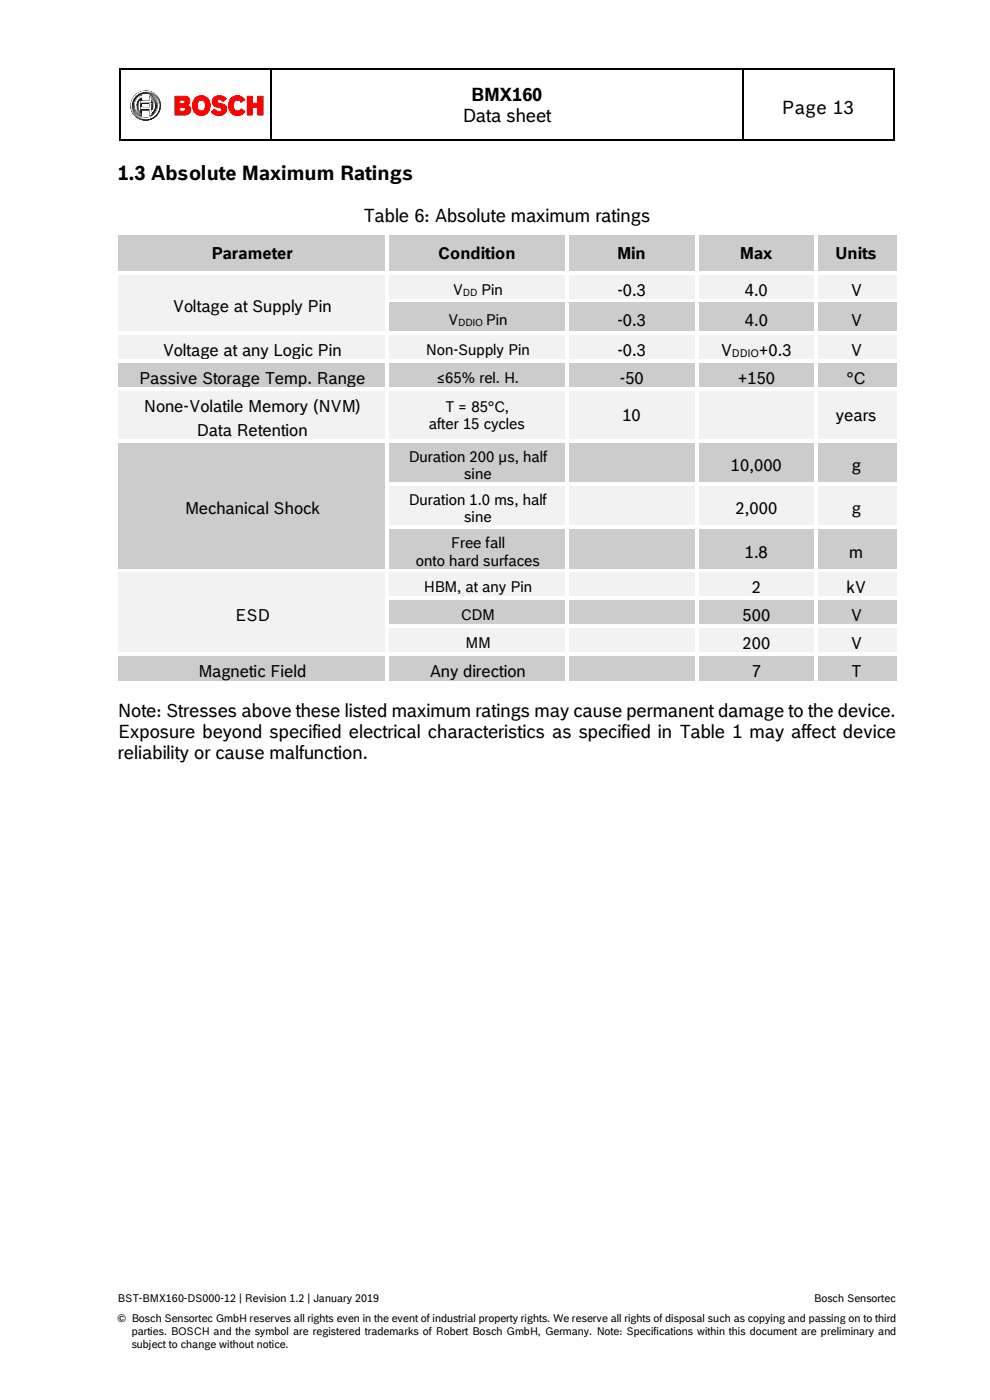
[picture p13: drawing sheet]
<svg xmlns="http://www.w3.org/2000/svg" width="210mm" height="297mm" viewBox="0 0 210 297" stroke-linecap="round" stroke-linejoin="round" font-family="sans-serif">
<defs><g id="words">
<text font-size="4.2" x="25" y="38.3">1.3 Absolute Maximum Ratings</text>
<g font-size="3.9">
<text x="100" y="21.3">BMX160</text>
<text x="98.2" y="25.8">Data sheet</text>
<text x="165.9" y="24.1">Page 13</text>
<text x="77.1" y="47">Table 6: Absolute maximum ratings</text>
<text x="25" y="152">Note: Stresses above these listed maximum ratings may cause permanent damage to the device.</text>
<text x="25" y="156.5">Exposure beyond specified electrical characteristics as specified in Table 1 may affect device</text>
<text x="25" y="161">reliability or cause malfunction.</text>
</g>
<g font-size="3.5">
<text x="44.9" y="55">Parameter</text>
<text x="92.9" y="55">Condition</text>
<text x="131" y="55">Min</text>
<text x="157" y="55">Max</text>
<text x="177.2" y="55">Units</text>
<text x="131" y="62.7">-0.3</text>
<text x="158" y="62.7">4.0</text>
<text x="180.5" y="62.7">V</text>
<text x="36.7" y="66.2">Voltage at Supply Pin</text>
<text x="131" y="69.1">-0.3</text>
<text x="158" y="69.1">4.0</text>
<text x="180.5" y="69.1">V</text>
<text x="34.5" y="75.5">Voltage at any Logic Pin</text>
<text x="131" y="75.5">-0.3</text>
<text x="152.9" y="75.5">V</text>
<text x="161" y="75.5">+0.3</text>
<text x="180.5" y="75.5">V</text>
<text x="29.5" y="81.5">Passive Storage Temp. Range</text>
<text x="131.5" y="81.5">-50</text>
<text x="156.5" y="81.5">+150</text>
<text x="179.7" y="81.5">°C</text>
<text x="30.5" y="87.4">None-Volatile Memory (NVM)</text>
<text x="132" y="89.4">10</text>
<text x="177.3" y="89.4">years</text>
<text x="41.8" y="92.5">Data Retention</text>
<text x="155.1" y="100">10,000</text>
<text x="180.7" y="100">g</text>
<text x="39.3" y="109.2">Mechanical Shock</text>
<text x="156" y="109.2">2,000</text>
<text x="180.7" y="109.2">g</text>
<text x="158" y="118.3">1.8</text>
<text x="180.2" y="118.3">m</text>
<text x="159.5" y="125.8">2</text>
<text x="179.6" y="125.8">kV</text>
<text x="49.9" y="131.8">ESD</text>
<text x="157.5" y="131.8">500</text>
<text x="180.5" y="131.8">V</text>
<text x="157.5" y="137.7">200</text>
<text x="180.5" y="137.7">V</text>
<text x="42.1" y="143.6">Magnetic Field</text>
<text x="91.2" y="143.6">Any direction</text>
<text x="159.5" y="143.6">7</text>
<text x="180.6" y="143.6">T</text>
</g>
<g font-size="3.2">
<text x="96.1" y="62.6">V</text>
<text x="102.1" y="62.6">Pin</text>
<text x="95.1" y="69">V</text>
<text x="103.1" y="69">Pin</text>
<text x="90.4" y="75.4">Non-Supply Pin</text>
<text x="92.7" y="81.3">≤65% rel. H.</text>
<text x="94.4" y="87.4">T = 85°C,</text>
<text x="90.9" y="91.1">after 15 cycles</text>
<text x="86.7" y="98.1">Duration 200 µs, half</text>
<text x="98.5" y="101.7">sine</text>
<text x="86.7" y="107.2">Duration 1.0 ms, half</text>
<text x="98.5" y="110.8">sine</text>
<text x="88.2" y="120">onto hard surfaces</text>
<text x="95.7" y="116.3">Free fall</text>
<text x="89.9" y="125.7">HBM, at any Pin</text>
<text x="97.8" y="131.6">CDM</text>
<text x="98.7" y="137.5">MM</text>
</g>
<g font-size="2.3">
<text x="155.3" y="75.7">DDIO</text>
<text x="25" y="276.4">BST-BMX160-DS000-12 | Revision 1.2 | January 2019</text>
<text x="25" y="280.4">© Bosch Sensortec GmbH reserves all rights even in the event of industrial property rights. We reserve all rights of disposal such as copying and passing on to third</text>
<text x="172.7" y="276.4">Bosch Sensortec</text>
<text x="27.9" y="283.3">parties. BOSCH and the symbol are registered trademarks of Robert Bosch GmbH, Germany. Note: Specifications within this document are preliminary and</text>
<text x="27.9" y="286.1">subject to change without notice.</text>
</g>
<g font-size="2.1">
<text x="98.2" y="62.8">DD</text>
<text x="97.2" y="69.2">DDIO</text>
</g>
</g></defs>
<g fill="#000">
<path d="M25.4 14.5h.3v.2h-.3z" fill-rule="evenodd"/>
<path d="M25.4 14.5h.3v.2h-.3z" fill-rule="evenodd"/>
<path d="M57.4 14.5h.3v.2h-.3z" fill-rule="evenodd"/>
<path d="M157.5 14.5h.2v.2h-.2z" fill-rule="evenodd"/>
<path d="M189.5 14.5h.2v.2h-.2z" fill-rule="evenodd"/>
<path d="M189.5 14.5h.2v.2h-.2z" fill-rule="evenodd"/>
<path d="M25.4 29.6h.3v.2h-.3z" fill-rule="evenodd"/>
<path d="M25.4 29.6h.3v.2h-.3z" fill-rule="evenodd"/>
<path d="M57.4 29.6h.3v.2h-.3z" fill-rule="evenodd"/>
<path d="M157.5 29.6h.2v.2h-.2z" fill-rule="evenodd"/>
<path d="M189.5 29.6h.2v.2h-.2z" fill-rule="evenodd"/>
<path d="M189.5 29.6h.2v.2h-.2z" fill-rule="evenodd"/>
</g>
<path d="M25.5 14.7v14.9M25.7 14.6h31.7M57.5 14.7v14.9M57.7 14.6h99.8M157.6 14.7v14.9M157.7 14.6h31.8M189.6 14.7v14.9M25.7 29.7h31.7M57.7 29.7h99.8M157.7 29.7h31.8" fill="none" stroke="#000" stroke-width=".25"/>
<g fill="#000" stroke="#000" stroke-width=".21">
<path d="M28.9 20.6v.1z" fill-rule="evenodd"/>
<path d="M29 20.6l-.1 .1z" fill-rule="evenodd"/>
<path d="M29 20.6l.1-.1z" fill-rule="evenodd"/>
<path d="M29 20.6l.1-.1z" fill-rule="evenodd"/>
<path d="M29 20.5h.1z" fill-rule="evenodd"/>
<path d="M29.1 20.4h.1z" fill-rule="evenodd"/>
<path d="M29.3 21.6v.1z" fill-rule="evenodd"/>
<path d="M29.3 21.5v.1z" fill-rule="evenodd"/>
<path d="M29.6 21.2l-.3 .4z" fill-rule="evenodd"/>
<path d="M30 22v.8h1.8v-.8zM29.9 22l2-.1v1h-1.9zM29.5 21.4a1.75 1.75 0 0 0 0 2zM32.3 21.3v2.2a1.9 1.9 0 0 0 0-2.2zM29.6 21.1v2.6a1.91 1.91 0 0 1 0-2.6zM32.2 21.1a1.91 1.91 0 0 1 0 2.6zM29.4 20.9a2.15 2.15 0 0 0 .5 3.4l.1-1h1.9v1a1.86 1.86 0 0 0 1-2.7l-.4-.7-.5-.4-.1 1.1h-1.9l-.1-1.1zM29.3 20.8l.6-.4 .1 1.1h1.8l.1-1.1a2.15 2.15 0 0 1 1.3 2 2.15 2.15 0 0 1-1.4 2v-1.1h-1.8v1a2.09 2.09 0 0 1-.7-3.5zM28.2 22.4a2.65 2.65 0 0 0 5.3 0 2.65 2.65 0 0 0-5.3 0zM28.2 22.4a2.72 2.72 0 0 1 5.4 0 2.72 2.72 0 0 1-5.4 0zM27.9 22.4a3 3 0 0 0 6 0 3 3 0 0 0-6 0zM27.8 22.4a3.1 3.1 0 0 1 6.2 0 3.1 3.1 0 0 1-6.2 0z" fill-rule="evenodd"/>
<path d="M32 24.4l.1-.1z" fill-rule="evenodd"/>
<path d="M32.2 21.2v2.5z" fill-rule="evenodd"/>
<path d="M32 24.3l.5-.3z" fill-rule="evenodd"/>
<path d="M32.4 24h.1z" fill-rule="evenodd"/>
<path d="M32.5 23.9v.1z" fill-rule="evenodd"/>
<path d="M32.6 23.8v.2z" fill-rule="evenodd"/>
<path d="M32.9 24.7l.1-.1z" fill-rule="evenodd"/>
<path d="M33 24.7l.1-.1z" fill-rule="evenodd"/>
<path d="M33 24.6l.1-.1z" fill-rule="evenodd"/>
<path d="M33 24.6l.1-.1z" fill-rule="evenodd"/>
<path d="M33.1 24.5h.1z" fill-rule="evenodd"/>
<path d="M33.2 24.4v.1z" fill-rule="evenodd"/>
</g>
<g fill="#fff" stroke="#fff" stroke-width=".21">
<path d="M38.1 22.8v.8h.8a.44 .44 0 0 0 .5-.4 .44 .44 0 0 0-.6-.4zM38.1 21.2v.8h.7a.4 .4 0 0 0 .5-.4 .4 .4 0 0 0-.4-.4zM37.1 20.4h1.5a1.13 1.13 0 0 1 1.4 .3 1.13 1.13 0 0 1 0 1.4l-.3 .2a1.06 1.06 0 0 1 .7 1.3 1.06 1.06 0 0 1-1.2 .8h-2.1z" fill-rule="evenodd"/>
<path d="M42.2 21.4a1.21 1.21 0 0 0-.4 1.3 1.21 1.21 0 0 0 1.1 .9 1.25 1.25 0 0 0 .7-1.3 1.25 1.25 0 0 0-.9-1.1zM41.5 20.8a1.93 1.93 0 0 1 2.4-.1 1.93 1.93 0 0 1 .6 2.3 1.86 1.86 0 0 1-2.3 1.4 1.86 1.86 0 0 1-1.3-2.3l.1-.6z" fill-rule="evenodd"/>
<path d="M45.4 20.7a1.93 1.93 0 0 1 2.6 .2l-.6 .6a.75 .75 0 0 0-.7-.4 .75 .75 0 0 0-.7 .4l.4 .4a1.4 1.4 0 0 1 1.5 1.9 1.99 1.99 0 0 1-3 0l.6-.6a.91 .91 0 0 0 1.6 0 1.32 1.32 0 0 0-1.2-.5 1.15 1.15 0 0 1-.5-2z" fill-rule="evenodd"/>
<path d="M49 20.9a1.79 1.79 0 0 1 2.9 .3l-.3 .1a.49 .49 0 0 1-.4 .3 .49 .49 0 0 1-.5-.3 1.09 1.09 0 0 0-1.1 .4 1.09 1.09 0 0 0 0 1.3 .87 .87 0 0 0 .7 .6 .87 .87 0 0 0 .8-.5l.8 .5a1.9 1.9 0 0 1-2.4 .7 1.9 1.9 0 0 1-1-2.4z" fill-rule="evenodd"/>
<path d="M52.4 20.4h1.1v1.5h1.2v-.7a.5 .5 0 0 1 .2-.8h.9v4h-1.1v-1.6h-1.2v1.6h-1.1z" fill-rule="evenodd"/>
<path d="M29.9 21.9v1h1.9v-1zM29.5 21.2a1.87 1.87 0 0 0 0 2.4zM32.3 21.2v2.4v-.1a1.93 1.93 0 0 0 0-2.3zM29.3 20.8l.6-.4v1.1h1.9l.1-1a1.85 1.85 0 0 1 1.1 2.5 1.7 1.7 0 0 1-1.1 1.4l-.1-1.1h-1.9v1a2.06 2.06 0 0 1-.6-3.5zM28.2 22.4a2.7 2.7 0 0 0 5.4 0 2.7 2.7 0 0 0-5.4 0zM27.8 22.4a3.1 3.1 0 0 1 6.2 0 3.1 3.1 0 0 1-6.2 0z" fill-rule="evenodd"/>
<path d="M28.6 20.4l.6-.5a2.32 2.32 0 0 1 1.7-.4 3.1 3.1 0 0 0-3 2.9l.2-1.1z" fill-rule="evenodd"/>
<path d="M30.9 19.4l.1 .1z" fill-rule="evenodd"/>
<path d="M27.9 22.4v.1z" fill-rule="evenodd"/>
<path d="M30.9 25.1l.1 .1z" fill-rule="evenodd"/>
<path d="M30.9 25.1a2.83 2.83 0 0 0 2.8-2.7 2.67 2.67 0 0 1-2.8 2.7z" fill-rule="evenodd"/>
<path d="M33.6 22.4l.1 .1z" fill-rule="evenodd"/>
<path d="M29.7 21v2.9l-.1-.6z" fill-rule="evenodd"/>
<path d="M32.7 22.4l-.1 .8-.4 .7 .4-.7z" fill-rule="evenodd"/>
<path d="M32.7 22.4l.1 .1z" fill-rule="evenodd"/>
<path d="M30.1 22.9h1.8l.1-.9-.1 1z" fill-rule="evenodd"/>
<path d="M31.9 22l.1 .1z" fill-rule="evenodd"/>
<path d="M30.1 22.9l.1 .1z" fill-rule="evenodd"/>
<path d="M29.4 20.9l.5-.3a1.99 1.99 0 0 0-1.1 1.8l.1-.8z" fill-rule="evenodd"/>
<path d="M30 21.5h1.9v-1l.2 .1h-.1l-.1 1z" fill-rule="evenodd"/>
<path d="M28.7 22.4l.1 .1z" fill-rule="evenodd"/>
<path d="M30.1 21.5l.1 .1z" fill-rule="evenodd"/>
<path d="M32 20.5l.1 .1z" fill-rule="evenodd"/>
<path d="M31.9 24.1l.1 .1z" fill-rule="evenodd"/>
<path d="M29.7 20.6l.2-.1z" fill-rule="evenodd"/>
<path d="M31.9 23.4l.1 .8z" fill-rule="evenodd"/>
<path d="M31.9 23.4l.1 .1z" fill-rule="evenodd"/>
</g>
<g fill="#585858" stroke="#585858" stroke-width=".21">
<path d="M28.8 20.1l1-.6 1.1-.2a3.4 3.4 0 0 0-3.1 3.1l.2-1.1z" fill-rule="evenodd"/>
<path d="M30.9 19.3l.1 .1z" fill-rule="evenodd"/>
<path d="M27.8 22.4l.1 .1z" fill-rule="evenodd"/>
<path d="M30.9 25l.1 .1z" fill-rule="evenodd"/>
<path d="M30.9 25a2.8 2.8 0 0 0 2.7-2.6 2.58 2.58 0 0 1-2.7 2.6z" fill-rule="evenodd"/>
<path d="M33.6 22.4v.1z" fill-rule="evenodd"/>
<path d="M29.6 21.2v2.5l-.1-.3z" fill-rule="evenodd"/>
<path d="M32.6 22.4l.1 .5-.5 .8z" fill-rule="evenodd"/>
<path d="M32.6 22.4l.1 .1z" fill-rule="evenodd"/>
<path d="M30.1 22.8h1.7l.1-.7v.8z" fill-rule="evenodd"/>
<path d="M30.1 22.8l.1 .1z" fill-rule="evenodd"/>
<path d="M31.8 22l.1 .1z" fill-rule="evenodd"/>
<path d="M29.3 20.8l.5-.4 .1 .1a1.81 1.81 0 0 0-1.1 1.5l-.2 .4 .2-.9z" fill-rule="evenodd"/>
<path d="M30.1 21.5h1.7l.1-.9v.9z" fill-rule="evenodd"/>
<path d="M31.8 23.4l.1 .8z" fill-rule="evenodd"/>
<path d="M31.8 24.2l.1 .1z" fill-rule="evenodd"/>
<path d="M28.6 22.4l.1 .1z" fill-rule="evenodd"/>
<path d="M29.9 20.4v.2z" fill-rule="evenodd"/>
<path d="M31.8 20.6l.1 .1z" fill-rule="evenodd"/>
<path d="M30.1 21.5l.1 .1z" fill-rule="evenodd"/>
<path d="M31.8 23.4l.1 .1z" fill-rule="evenodd"/>
</g>
<g fill="#4b4b4b" stroke="#4b4b4b" stroke-width=".21">
<path d="M28 23.5l.1 .1z" fill-rule="evenodd"/>
<path d="M32.1 19.6v.1z" fill-rule="evenodd"/>
<path d="M32.1 19.6l.1 .1z" fill-rule="evenodd"/>
<path d="M32.1 19.6l.1 .1z" fill-rule="evenodd"/>
<path d="M28 23.5h.1z" fill-rule="evenodd"/>
<path d="M28 23.5l.1 .1z" fill-rule="evenodd"/>
<path d="M29.9 24.8v.1z" fill-rule="evenodd"/>
<path d="M29.9 24.8v.1z" fill-rule="evenodd"/>
<path d="M33.3 21.4l.2 .1z" fill-rule="evenodd"/>
<path d="M33.3 21.4l.2 .1z" fill-rule="evenodd"/>
<path d="M28.8 23.2l.1 .1z" fill-rule="evenodd"/>
<path d="M28.8 23.2l.1 .1z" fill-rule="evenodd"/>
<path d="M28.8 23.2l.1 .1z" fill-rule="evenodd"/>
<path d="M29.9 20.4v.2z" fill-rule="evenodd"/>
<path d="M31.9 20.4l.1 .1z" fill-rule="evenodd"/>
</g>
<g fill="#494949" stroke="#494949" stroke-width=".21">
<path d="M28 23.6h.1z" fill-rule="evenodd"/>
<path d="M32.2 19.6v.1z" fill-rule="evenodd"/>
<path d="M30.1 22.8l.1 .1z" fill-rule="evenodd"/>
<path d="M28.8 23.3h.1z" fill-rule="evenodd"/>
<path d="M32 20.4v.1z" fill-rule="evenodd"/>
<path d="M30.1 21.5l.1 .1z" fill-rule="evenodd"/>
<path d="M31.8 23.4l.1 .1z" fill-rule="evenodd"/>
</g>
<g fill="#484848" stroke="#484848" stroke-width=".21">
<path d="M28 23.6l.2 .1z" fill-rule="evenodd"/>
<path d="M29.8 24.8v.1z" fill-rule="evenodd"/>
<path d="M33.3 21.3l.1 .1z" fill-rule="evenodd"/>
<path d="M32.6 21.9l.1 .1z" fill-rule="evenodd"/>
<path d="M28.8 23.3l.1 .1z" fill-rule="evenodd"/>
<path d="M29.9 20.4v.2z" fill-rule="evenodd"/>
<path d="M32 20.4l.1 .1z" fill-rule="evenodd"/>
</g>
<g fill="#474747" stroke="#474747" stroke-width=".21">
<path d="M28.1 23.7h.1z" fill-rule="evenodd"/>
<path d="M32.2 19.6l.1 .1z" fill-rule="evenodd"/>
<path d="M30.1 22.8l.1 .1z" fill-rule="evenodd"/>
<path d="M31.8 22l.1 .1z" fill-rule="evenodd"/>
<path d="M31.8 24.2l.1 .1z" fill-rule="evenodd"/>
<path d="M28.8 23.3l.2 .1z" fill-rule="evenodd"/>
<path d="M32 20.4l.1 .1z" fill-rule="evenodd"/>
<path d="M32 20.4l.1 .2z" fill-rule="evenodd"/>
<path d="M30.1 21.5l.1 .1z" fill-rule="evenodd"/>
</g>
<g fill="#464646" stroke="#464646" stroke-width=".21">
<path d="M28.1 23.7l.1 .1z" fill-rule="evenodd"/>
<path d="M32.3 19.7v.1z" fill-rule="evenodd"/>
<path d="M29.7 24.7l.1 .2z" fill-rule="evenodd"/>
<path d="M33.3 21.2l.1 .1z" fill-rule="evenodd"/>
<path d="M28.9 23.4h.1z" fill-rule="evenodd"/>
<path d="M32 20.4l.1 .2z" fill-rule="evenodd"/>
</g>
<g fill="#454545" stroke="#454545" stroke-width=".21">
<path d="M28.1 23.8h.1z" fill-rule="evenodd"/>
<path d="M32.5 21.9h.2z" fill-rule="evenodd"/>
<path d="M28.9 23.4l.1 .1z" fill-rule="evenodd"/>
<path d="M29.9 20.4v.2z" fill-rule="evenodd"/>
<path d="M32.1 20.4v.2z" fill-rule="evenodd"/>
<path d="M31.8 23.4l.1 .1z" fill-rule="evenodd"/>
</g>
<g fill="#434343" stroke="#434343" stroke-width=".21">
<path d="M28.1 23.8l.2 .1z" fill-rule="evenodd"/>
<path d="M29.6 24.7l.1 .1z" fill-rule="evenodd"/>
<path d="M33.2 21.1l.1 .1z" fill-rule="evenodd"/>
<path d="M31.8 22l.1 .1z" fill-rule="evenodd"/>
<path d="M28.9 23.5h.1z" fill-rule="evenodd"/>
<path d="M29.9 20.4v.2z" fill-rule="evenodd"/>
<path d="M32.1 20.5v.1z" fill-rule="evenodd"/>
</g>
<g fill="#424242" stroke="#424242" stroke-width=".21">
<path d="M28.2 23.9h.1z" fill-rule="evenodd"/>
<path d="M32.4 19.7v.1z" fill-rule="evenodd"/>
<path d="M32.5 21.8h.1z" fill-rule="evenodd"/>
<path d="M30.1 22.8v.1z" fill-rule="evenodd"/>
<path d="M28.9 23.5l.1 .1z" fill-rule="evenodd"/>
<path d="M32.1 20.5v.1z" fill-rule="evenodd"/>
<path d="M30.1 21.5v.1z" fill-rule="evenodd"/>
</g>
<g fill="#414141" stroke="#414141" stroke-width=".21">
<path d="M28.2 23.9l.1 .1z" fill-rule="evenodd"/>
<path d="M32.5 19.7v.2z" fill-rule="evenodd"/>
<path d="M29.5 24.6l.1 .2z" fill-rule="evenodd"/>
<path d="M33.2 21.1h.1z" fill-rule="evenodd"/>
<path d="M31.8 24.3h.1z" fill-rule="evenodd"/>
<path d="M28.9 23.5l.2 .1z" fill-rule="evenodd"/>
<path d="M32.1 20.5l.1 .1z" fill-rule="evenodd"/>
<path d="M32.1 20.5l.1 .1z" fill-rule="evenodd"/>
<path d="M32.1 20.5l.1 .1z" fill-rule="evenodd"/>
<path d="M31.8 23.4l.1 .1z" fill-rule="evenodd"/>
</g>
<g fill="#404040" stroke="#404040" stroke-width=".21">
<path d="M28.2 24h.1z" fill-rule="evenodd"/>
<path d="M31.8 22l.1 .1z" fill-rule="evenodd"/>
<path d="M29 23.6h.1z" fill-rule="evenodd"/>
<path d="M29.9 20.4v.2z" fill-rule="evenodd"/>
</g>
<g fill="#3e3e3e" stroke="#3e3e3e" stroke-width=".21">
<path d="M28.2 24l.2 .1z" fill-rule="evenodd"/>
<path d="M29.4 24.6l.1 .1z" fill-rule="evenodd"/>
<path d="M33.1 21h.1z" fill-rule="evenodd"/>
<path d="M31.8 24.3h.1z" fill-rule="evenodd"/>
<path d="M29 23.6l.1 .1z" fill-rule="evenodd"/>
<path d="M32.2 20.5v.2z" fill-rule="evenodd"/>
<path d="M31.8 23.4h.1z" fill-rule="evenodd"/>
</g>
<g fill="#3d3d3d" stroke="#3d3d3d" stroke-width=".21">
<path d="M28.3 24.1h.1z" fill-rule="evenodd"/>
<path d="M32.6 19.8v.1z" fill-rule="evenodd"/>
<path d="M28.3 24.1h.1z" fill-rule="evenodd"/>
<path d="M32.5 21.6l.1 .1z" fill-rule="evenodd"/>
<path d="M30 22.8l.1 .1z" fill-rule="evenodd"/>
<path d="M29 23.6l.1 .1z" fill-rule="evenodd"/>
<path d="M29 23.6l.1 .1z" fill-rule="evenodd"/>
<path d="M29.9 20.4v.2z" fill-rule="evenodd"/>
<path d="M30 21.5l.1 .1z" fill-rule="evenodd"/>
</g>
<g fill="#0a0a0a" stroke="#0a0a0a" stroke-width=".21">
<path d="M29.9 25.2l.1 .1z" fill-rule="evenodd"/>
<path d="M30 25.3h.1z" fill-rule="evenodd"/>
<path d="M33.9 22.1l.1 .1z" fill-rule="evenodd"/>
<path d="M29.9 25.2l.1 .1z" fill-rule="evenodd"/>
<path d="M31.9 19.9v.1z" fill-rule="evenodd"/>
<path d="M32 19.9v.1z" fill-rule="evenodd"/>
<path d="M28.4 23.4l.1 .1z" fill-rule="evenodd"/>
<path d="M28.3 23.3l.1 .1z" fill-rule="evenodd"/>
<path d="M28.4 23.4l.1 .1z" fill-rule="evenodd"/>
<path d="M32 19.9v.1z" fill-rule="evenodd"/>
<path d="M29.2 23l.1 .1z" fill-rule="evenodd"/>
<path d="M29.2 23l.1 .1z" fill-rule="evenodd"/>
<path d="M29.2 23l.1 .1z" fill-rule="evenodd"/>
<path d="M29.7 24.3l.2 .1v-.2l.1 .2z" fill-rule="evenodd"/>
<path d="M29.7 24.3l.2 .1z" fill-rule="evenodd"/>
<path d="M29.7 24.3l.2 .1z" fill-rule="evenodd"/>
<path d="M29.9 20.6l.1 .1z" fill-rule="evenodd"/>
</g>
<g fill="#090909" stroke="#090909" stroke-width=".21">
<path d="M30 25.3l.1 .1z" fill-rule="evenodd"/>
<path d="M30.1 25.3l.1 .1z" fill-rule="evenodd"/>
<path d="M31.7 19.8l.1 .1z" fill-rule="evenodd"/>
<path d="M31.8 19.9h.1z" fill-rule="evenodd"/>
<path d="M28.3 23.1v.1z" fill-rule="evenodd"/>
<path d="M28.3 23.2l.1 .1z" fill-rule="evenodd"/>
<path d="M29.2 22.9l.1 .1z" fill-rule="evenodd"/>
<path d="M29.2 22.9v.1z" fill-rule="evenodd"/>
<path d="M32 24.4l.1-.1z" fill-rule="evenodd"/>
<path d="M29.7 24.3h.3l-.1 .1z" fill-rule="evenodd"/>
<path d="M29.7 24.3l.2 .1v-.2l.1 .1z" fill-rule="evenodd"/>
<path d="M29.7 24.3l.2 .1v-.2l.1 .1z" fill-rule="evenodd"/>
<path d="M33.1 22.2v.1z" fill-rule="evenodd"/>
<path d="M31.8 23.3v.2z" fill-rule="evenodd"/>
</g>
<g fill="#080808" stroke="#080808" stroke-width=".21">
<path d="M30.2 25.3l.1 .1z" fill-rule="evenodd"/>
<path d="M30.3 25.4h.1z" fill-rule="evenodd"/>
<path d="M33.9 22.2l.1 .1z" fill-rule="evenodd"/>
<path d="M31.5 19.8l.1 .1z" fill-rule="evenodd"/>
<path d="M31.6 19.8l.1 .1z" fill-rule="evenodd"/>
<path d="M28.2 22.9l.1 .1z" fill-rule="evenodd"/>
<path d="M28.3 23v.1z" fill-rule="evenodd"/>
<path d="M29.1 22.8l.1 .1z" fill-rule="evenodd"/>
<path d="M29.1 22.8h.1z" fill-rule="evenodd"/>
<path d="M29.7 24.3l.3-.1-.1 .2z" fill-rule="evenodd"/>
<path d="M29.7 24.3l.3-.1-.1 .2z" fill-rule="evenodd"/>
<path d="M29.7 24.3h.3l-.1 .1z" fill-rule="evenodd"/>
<path d="M29.7 24.3h.3z" fill-rule="evenodd"/>
<path d="M29.9 20.6l.1 .1z" fill-rule="evenodd"/>
<path d="M33.1 22.3v.1z" fill-rule="evenodd"/>
</g>
<g fill="#070707" stroke="#070707" stroke-width=".21">
<path d="M30.4 25.4h.1z" fill-rule="evenodd"/>
<path d="M30.5 25.4h.1z" fill-rule="evenodd"/>
<path d="M30.6 25.4l.1 .1z" fill-rule="evenodd"/>
<path d="M34 22.3v.1z" fill-rule="evenodd"/>
<path d="M31.2 19.8h.1z" fill-rule="evenodd"/>
<path d="M31.3 19.8h.1z" fill-rule="evenodd"/>
<path d="M31.4 19.8h.1z" fill-rule="evenodd"/>
<path d="M28.2 22.7v.1z" fill-rule="evenodd"/>
<path d="M28.2 22.8l.1 .1z" fill-rule="evenodd"/>
<path d="M28.2 22.8l.1 .1z" fill-rule="evenodd"/>
<path d="M29.1 22.7l.1 .1z" fill-rule="evenodd"/>
<path d="M29.1 22.6l.1 .1z" fill-rule="evenodd"/>
<path d="M29.1 22.6l.1 .1z" fill-rule="evenodd"/>
<path d="M29.8 24.3l.1 .1 .1-.2-.1 .2z" fill-rule="evenodd"/>
<path d="M29.8 24.3l.1 .1 .1-.2-.1 .2z" fill-rule="evenodd"/>
<path d="M29.8 24.3l.2-.1-.1 .2z" fill-rule="evenodd"/>
</g>
<g fill="#060606" stroke="#060606" stroke-width=".21">
<path d="M30.7 25.4l.1 .1z" fill-rule="evenodd"/>
<path d="M30.8 25.4l.1 .1z" fill-rule="evenodd"/>
<path d="M31 19.7h.1z" fill-rule="evenodd"/>
<path d="M31.1 19.7l.1 .1z" fill-rule="evenodd"/>
<path d="M28.2 22.5v.1z" fill-rule="evenodd"/>
<path d="M28.2 22.6v.1z" fill-rule="evenodd"/>
<path d="M29.1 22.5l.1 .1z" fill-rule="evenodd"/>
<path d="M29.1 22.4v.1z" fill-rule="evenodd"/>
<path d="M32 24.4l.1-.1z" fill-rule="evenodd"/>
<path d="M29.8 24.3h.1l.1-.2-.1 .3z" fill-rule="evenodd"/>
<path d="M29.8 24.3h.1l.1-.2-.1 .3z" fill-rule="evenodd"/>
<path d="M29.8 24.3h.1l.1-.2-.1 .3z" fill-rule="evenodd"/>
<path d="M33.1 22.3v.1z" fill-rule="evenodd"/>
</g>
<g fill="#050505" stroke="#050505" stroke-width=".21">
<path d="M30.9 25.4l.1 .1z" fill-rule="evenodd"/>
<path d="M34 22.4v.1z" fill-rule="evenodd"/>
<path d="M34 22.4v.1z" fill-rule="evenodd"/>
<path d="M34 22.5v.1z" fill-rule="evenodd"/>
<path d="M34 22.6v.1z" fill-rule="evenodd"/>
<path d="M33.9 22.7l.1 .1z" fill-rule="evenodd"/>
<path d="M31.1 25.4h.2z" fill-rule="evenodd"/>
<path d="M31.1 25.4h.1z" fill-rule="evenodd"/>
<path d="M31 25.4l.1 .1z" fill-rule="evenodd"/>
<path d="M30.9 25.4l.1 .1z" fill-rule="evenodd"/>
<path d="M30.9 19.7l.1 .1z" fill-rule="evenodd"/>
<path d="M30.7 19.8h.1z" fill-rule="evenodd"/>
<path d="M30.8 19.7l.1 .1z" fill-rule="evenodd"/>
<path d="M30.9 19.7l.1 .1z" fill-rule="evenodd"/>
<path d="M28.2 22.2v.1z" fill-rule="evenodd"/>
<path d="M28.2 22.3v.1z" fill-rule="evenodd"/>
<path d="M28.2 22.4v.1z" fill-rule="evenodd"/>
<path d="M28.2 22.4v.1z" fill-rule="evenodd"/>
<path d="M29.1 22.3v.1z" fill-rule="evenodd"/>
<path d="M29.1 22.4v.1z" fill-rule="evenodd"/>
<path d="M29.1 22.4v.1z" fill-rule="evenodd"/>
<path d="M30 21.9h1.8v.1h-1.8l.1 .8h-.2z" fill-rule="evenodd"/>
<path d="M30 23.3h1.8v.2v-.2h-1.8l-.1 .9z" fill-rule="evenodd"/>
<path d="M29.9 20.6l.1 .9h.1h-.2z" fill-rule="evenodd"/>
<path d="M29.9 24.1l.1 .2-.2 .1 .1-.1z" fill-rule="evenodd"/>
<path d="M29.9 24.1l.1 .2-.2 .1 .1-.1z" fill-rule="evenodd"/>
<path d="M29.9 20.6l.1 .1z" fill-rule="evenodd"/>
<path d="M33.1 22.4v.1z" fill-rule="evenodd"/>
<path d="M33.1 22.4v.1z" fill-rule="evenodd"/>
<path d="M33.1 22.5v.1z" fill-rule="evenodd"/>
<path d="M33.1 22.5v.2z" fill-rule="evenodd"/>
</g>
<g fill="#575757" stroke="#575757" stroke-width=".21">
<path d="M30.9 19.3l.1 .1z" fill-rule="evenodd"/>
<path d="M31 19.3l.1 .1z" fill-rule="evenodd"/>
<path d="M27.8 22.4l.1 .1z" fill-rule="evenodd"/>
<path d="M27.8 22.5l.1 .1z" fill-rule="evenodd"/>
<path d="M30.8 25l.1 .1z" fill-rule="evenodd"/>
<path d="M33.6 22.3v.1z" fill-rule="evenodd"/>
<path d="M28.6 22.4l.1 .1z" fill-rule="evenodd"/>
<path d="M28.6 22.4l.1 .1z" fill-rule="evenodd"/>
<path d="M31.8 20.6l.1 .1z" fill-rule="evenodd"/>
</g>
<g fill="#565656" stroke="#565656" stroke-width=".21">
<path d="M31 19.3l.1 .1z" fill-rule="evenodd"/>
<path d="M31.1 19.4h.1z" fill-rule="evenodd"/>
<path d="M27.8 22.5l.1 .1z" fill-rule="evenodd"/>
<path d="M27.8 22.6l.1 .1z" fill-rule="evenodd"/>
<path d="M30.7 25l.1 .1z" fill-rule="evenodd"/>
<path d="M33.5 22.2l.1 .1z" fill-rule="evenodd"/>
<path d="M30.1 22.8l.1 .1z" fill-rule="evenodd"/>
<path d="M28.6 22.5l.1 .1z" fill-rule="evenodd"/>
<path d="M28.6 22.5l.1 .1z" fill-rule="evenodd"/>
<path d="M31.8 20.5l.1 .1z" fill-rule="evenodd"/>
<path d="M31.8 20.5l.1 .1z" fill-rule="evenodd"/>
<path d="M30.1 21.5l.1 .1z" fill-rule="evenodd"/>
</g>
<g fill="#555" stroke="#555" stroke-width=".21">
<path d="M31.8 20.5l.1 .1z"/>
<path d="M31.2 19.4h.1z" fill-rule="evenodd"/>
<path d="M27.8 22.6l.1 .2z" fill-rule="evenodd"/>
<path d="M32.6 22.3l.1 .1z" fill-rule="evenodd"/>
<path d="M31.8 22l.1 .1z" fill-rule="evenodd"/>
<path d="M31.8 24.2l.1 .1z" fill-rule="evenodd"/>
<path d="M28.6 22.5l.2 .1z" fill-rule="evenodd"/>
<path d="M29.9 20.4v.2z" fill-rule="evenodd"/>
</g>
<g fill="#545454" stroke="#545454" stroke-width=".21">
<path d="M31.2 19.4l.1 .1z" fill-rule="evenodd"/>
<path d="M31.3 19.4l.1 .1z" fill-rule="evenodd"/>
<path d="M27.8 22.7l.1 .1z" fill-rule="evenodd"/>
<path d="M27.8 22.8l.1 .1z" fill-rule="evenodd"/>
<path d="M30.6 25l.1 .1z" fill-rule="evenodd"/>
<path d="M33.5 22.1l.1 .1z" fill-rule="evenodd"/>
<path d="M28.7 22.6l.1 .1z" fill-rule="evenodd"/>
<path d="M28.6 22.6l.2 .1z" fill-rule="evenodd"/>
<path d="M31.8 20.5l.1 .1z" fill-rule="evenodd"/>
<path d="M31.8 23.4l.1 .1z" fill-rule="evenodd"/>
</g>
<g fill="#535353" stroke="#535353" stroke-width=".21">
<path d="M31.3 19.4l.1 .1z" fill-rule="evenodd"/>
<path d="M31.4 19.4l.1 .1z" fill-rule="evenodd"/>
<path d="M27.8 22.8l.1 .1z" fill-rule="evenodd"/>
<path d="M27.8 22.9l.1 .1z" fill-rule="evenodd"/>
<path d="M30.5 25l.1 .1z" fill-rule="evenodd"/>
<path d="M33.5 22l.1 .1z" fill-rule="evenodd"/>
<path d="M32.6 22.2l.1 .1z" fill-rule="evenodd"/>
<path d="M30.1 22.8l.1 .1z" fill-rule="evenodd"/>
<path d="M28.7 22.7l.1 .1z" fill-rule="evenodd"/>
<path d="M28.7 22.6l.1 .1z" fill-rule="evenodd"/>
<path d="M29.9 20.4v.2z" fill-rule="evenodd"/>
<path d="M31.8 20.5l.1 .1z" fill-rule="evenodd"/>
<path d="M31.8 20.5l.1 .1z" fill-rule="evenodd"/>
<path d="M30.1 21.5l.1 .1z" fill-rule="evenodd"/>
</g>
<g fill="#525252" stroke="#525252" stroke-width=".21">
<path d="M31.5 19.4v.1z" fill-rule="evenodd"/>
<path d="M27.8 22.9l.1 .1z" fill-rule="evenodd"/>
<path d="M30.4 25l.1 .1z" fill-rule="evenodd"/>
<path d="M33.5 21.9l.1 .1z" fill-rule="evenodd"/>
<path d="M31.8 24.2l.1 .1z" fill-rule="evenodd"/>
<path d="M28.7 22.7l.1 .1z" fill-rule="evenodd"/>
<path d="M31.9 20.4v.2z" fill-rule="evenodd"/>
</g>
<g fill="#515151" stroke="#515151" stroke-width=".21">
<path d="M31.5 19.4l.1 .1z" fill-rule="evenodd"/>
<path d="M31.5 19.4l.1 .1z" fill-rule="evenodd"/>
<path d="M31.6 19.4l.1 .1z" fill-rule="evenodd"/>
<path d="M27.8 23l.2 .1z" fill-rule="evenodd"/>
<path d="M27.8 23l.2 .1z" fill-rule="evenodd"/>
<path d="M27.8 23l.2 .1z" fill-rule="evenodd"/>
<path d="M30.3 25l.1 .1z" fill-rule="evenodd"/>
<path d="M33.5 21.8l.1 .1z" fill-rule="evenodd"/>
<path d="M30.1 22.8l.1 .1z" fill-rule="evenodd"/>
<path d="M31.8 22l.1 .1z" fill-rule="evenodd"/>
<path d="M28.7 22.8l.1 .1z" fill-rule="evenodd"/>
<path d="M28.7 22.7l.1 .1z" fill-rule="evenodd"/>
<path d="M28.7 22.7l.1 .1z" fill-rule="evenodd"/>
<path d="M31.8 20.5h.2z" fill-rule="evenodd"/>
<path d="M30.1 21.5l.1 .1z" fill-rule="evenodd"/>
</g>
<g fill="#505050" stroke="#505050" stroke-width=".21">
<path d="M31.6 19.4l.1 .1z" fill-rule="evenodd"/>
<path d="M27.9 23.1l.1 .1z" fill-rule="evenodd"/>
<path d="M32.6 22.2h.1z" fill-rule="evenodd"/>
<path d="M28.7 22.8l.1 .1z" fill-rule="evenodd"/>
<path d="M29.9 20.4v.2z" fill-rule="evenodd"/>
<path d="M31.8 20.5h.2z" fill-rule="evenodd"/>
<path d="M31.8 20.5h.2z" fill-rule="evenodd"/>
<path d="M31.8 23.4l.1 .1z" fill-rule="evenodd"/>
</g>
<g fill="#4f4f4f" stroke="#4f4f4f" stroke-width=".21">
<path d="M31.7 19.4l.1 .1z" fill-rule="evenodd"/>
<path d="M31.7 19.4l.1 .2z" fill-rule="evenodd"/>
<path d="M27.9 23.1l.1 .1z" fill-rule="evenodd"/>
<path d="M27.9 23.2l.1 .1z" fill-rule="evenodd"/>
<path d="M30.2 24.9l.1 .1z" fill-rule="evenodd"/>
<path d="M33.5 21.7l.1 .1z" fill-rule="evenodd"/>
<path d="M31.8 24.2l.1 .1z" fill-rule="evenodd"/>
<path d="M28.7 22.9l.1 .1z" fill-rule="evenodd"/>
<path d="M28.7 22.9l.1 .1z" fill-rule="evenodd"/>
<path d="M31.9 20.5h.1z" fill-rule="evenodd"/>
</g>
<g fill="#4e4e4e" stroke="#4e4e4e" stroke-width=".21">
<path d="M31.8 19.5l.1 .1z" fill-rule="evenodd"/>
<path d="M31.8 19.5l.1 .1z" fill-rule="evenodd"/>
<path d="M27.9 23.2l.1 .1z" fill-rule="evenodd"/>
<path d="M27.9 23.3h.1z" fill-rule="evenodd"/>
<path d="M30.1 24.9l.1 .1z" fill-rule="evenodd"/>
<path d="M33.4 21.7h.2z" fill-rule="evenodd"/>
<path d="M30.1 22.8l.1 .1z" fill-rule="evenodd"/>
<path d="M31.8 22l.1 .1z" fill-rule="evenodd"/>
<path d="M28.7 23l.1 .1z" fill-rule="evenodd"/>
<path d="M28.7 23h.1z" fill-rule="evenodd"/>
<path d="M31.9 20.5h.1z" fill-rule="evenodd"/>
<path d="M30.1 21.5l.1 .1z" fill-rule="evenodd"/>
</g>
<g fill="#4d4d4d" stroke="#4d4d4d" stroke-width=".21">
<path d="M31.9 19.5l.1 .1z" fill-rule="evenodd"/>
<path d="M27.9 23.3l.1 .1z" fill-rule="evenodd"/>
<path d="M30 24.9l.1 .1z" fill-rule="evenodd"/>
<path d="M33.4 21.6h.1z" fill-rule="evenodd"/>
<path d="M32.6 22.1l.1 .1z" fill-rule="evenodd"/>
<path d="M31.8 24.2l.1 .1z" fill-rule="evenodd"/>
<path d="M28.7 23l.1 .1z" fill-rule="evenodd"/>
<path d="M29.9 20.4v.2z" fill-rule="evenodd"/>
<path d="M31.9 20.4l.1 .1z" fill-rule="evenodd"/>
<path d="M31.9 20.4l.1 .1z" fill-rule="evenodd"/>
<path d="M31.8 23.4l.1 .1z" fill-rule="evenodd"/>
</g>
<g fill="#4c4c4c" stroke="#4c4c4c" stroke-width=".21">
<path d="M31.9 19.5l.1 .1z" fill-rule="evenodd"/>
<path d="M32 19.5l.1 .2z" fill-rule="evenodd"/>
<path d="M27.9 23.4h.2z" fill-rule="evenodd"/>
<path d="M28 23.4l.1 .1z" fill-rule="evenodd"/>
<path d="M30 24.9v.1z" fill-rule="evenodd"/>
<path d="M33.4 21.5l.1 .1z" fill-rule="evenodd"/>
<path d="M30.1 22.8l.1 .1z" fill-rule="evenodd"/>
<path d="M28.8 23.1l.1 .1z" fill-rule="evenodd"/>
<path d="M28.7 23.1l.2 .1z" fill-rule="evenodd"/>
<path d="M31.9 20.4l.1 .1z" fill-rule="evenodd"/>
<path d="M30.1 21.5l.1 .1z" fill-rule="evenodd"/>
</g>
<g fill="#444" stroke="#444" stroke-width=".21">
<path d="M32.3 19.7l.1 .1z" fill-rule="evenodd"/>
<path d="M30.1 22.8l.1 .1z" fill-rule="evenodd"/>
<path d="M31.8 24.2l.1 .1z" fill-rule="evenodd"/>
<path d="M32.1 20.4v.2z" fill-rule="evenodd"/>
<path d="M32.1 20.4v.2z" fill-rule="evenodd"/>
<path d="M30.1 21.5l.1 .1z" fill-rule="evenodd"/>
</g>
<g fill="#3f3f3f" stroke="#3f3f3f" stroke-width=".21">
<path d="M32.5 19.8l.1 .1z" fill-rule="evenodd"/>
<path d="M32.5 21.7l.1 .1z" fill-rule="evenodd"/>
<path d="M30.1 22.8v.1z" fill-rule="evenodd"/>
<path d="M32.2 20.5v.1z" fill-rule="evenodd"/>
<path d="M30.1 21.5v.1z" fill-rule="evenodd"/>
</g>
<g fill="#3c3c3c" stroke="#3c3c3c" stroke-width=".21">
<path d="M32.6 19.9l.1 .1z" fill-rule="evenodd"/>
<path d="M28.3 24.1l.1 .1z" fill-rule="evenodd"/>
<path d="M29.4 24.5v.2z" fill-rule="evenodd"/>
<path d="M33.1 20.9h.1z" fill-rule="evenodd"/>
<path d="M31.8 22l.1 .1z" fill-rule="evenodd"/>
<path d="M31.8 24.3h.1z" fill-rule="evenodd"/>
<path d="M29 23.7h.1z" fill-rule="evenodd"/>
<path d="M32.2 20.5v.2z" fill-rule="evenodd"/>
</g>
<g fill="#3a3a3a" stroke="#3a3a3a" stroke-width=".21">
<path d="M32.7 19.9v.1z" fill-rule="evenodd"/>
<path d="M28.4 24.2h.1z" fill-rule="evenodd"/>
<path d="M29.3 24.5v.1z" fill-rule="evenodd"/>
<path d="M33 20.8l.1 .1z" fill-rule="evenodd"/>
<path d="M32.4 21.6h.2z" fill-rule="evenodd"/>
<path d="M32.4 21.6h.2z" fill-rule="evenodd"/>
<path d="M30 22.8l.1 .1z" fill-rule="evenodd"/>
<path d="M29.1 23.8h.1z" fill-rule="evenodd"/>
<path d="M30 21.5l.1 .1z" fill-rule="evenodd"/>
<path d="M31.8 23.3l.1 .1z" fill-rule="evenodd"/>
</g>
<g fill="#383838" stroke="#383838" stroke-width=".21">
<path d="M32.8 20v.1z" fill-rule="evenodd"/>
<path d="M28.4 24.2l.1 .1z" fill-rule="evenodd"/>
<path d="M32.4 21.5l.1 .1z" fill-rule="evenodd"/>
<path d="M30 22.8l.1 .1z" fill-rule="evenodd"/>
<path d="M29.2 23.7v.2z" fill-rule="evenodd"/>
<path d="M30 20.5l-.1 .1z" fill-rule="evenodd"/>
<path d="M30 21.5l.1 .1z" fill-rule="evenodd"/>
</g>
<g fill="#373737" stroke="#373737" stroke-width=".21">
<path d="M32.8 20l.1 .1z" fill-rule="evenodd"/>
<path d="M28.4 24.3h.2z" fill-rule="evenodd"/>
<path d="M29.2 24.4v.1z" fill-rule="evenodd"/>
<path d="M32.9 20.7l.2 .1z" fill-rule="evenodd"/>
<path d="M32.4 21.5h.1z" fill-rule="evenodd"/>
<path d="M29.1 23.8l.2 .1z" fill-rule="evenodd"/>
<path d="M32.3 20.6v.1z" fill-rule="evenodd"/>
</g>
<g fill="#353535" stroke="#353535" stroke-width=".21">
<path d="M32.9 20.1v.1z" fill-rule="evenodd"/>
<path d="M28.5 24.4h.1z" fill-rule="evenodd"/>
<path d="M29.1 24.4l.1 .1z" fill-rule="evenodd"/>
<path d="M32.9 20.7h.1z" fill-rule="evenodd"/>
<path d="M32.4 21.4l.1 .1z" fill-rule="evenodd"/>
<path d="M30 22.8l.1 .1z" fill-rule="evenodd"/>
<path d="M29.2 23.9h.1z" fill-rule="evenodd"/>
<path d="M30 20.5l-.1 .1z" fill-rule="evenodd"/>
<path d="M30 21.5l.1 .1z" fill-rule="evenodd"/>
</g>
<g fill="#333" stroke="#333" stroke-width=".21">
<path d="M33 20.1v.1z" fill-rule="evenodd"/>
<path d="M32.3 21.4h.1z" fill-rule="evenodd"/>
<path d="M30 22.8l.1 .1z" fill-rule="evenodd"/>
<path d="M31.9 24.3v.1z" fill-rule="evenodd"/>
<path d="M30 20.5l-.1 .1z" fill-rule="evenodd"/>
<path d="M32.3 20.7l.2 .1z" fill-rule="evenodd"/>
<path d="M30 21.5l.1 .1z" fill-rule="evenodd"/>
</g>
<g fill="#323232" stroke="#323232" stroke-width=".21">
<path d="M33 20.2h.1z" fill-rule="evenodd"/>
<path d="M28.6 24.5h.1z" fill-rule="evenodd"/>
<path d="M29.1 24.3v.1z" fill-rule="evenodd"/>
<path d="M32.8 20.6h.2z" fill-rule="evenodd"/>
<path d="M32.3 21.3l.1 .1z" fill-rule="evenodd"/>
<path d="M31.8 22v.1z" fill-rule="evenodd"/>
<path d="M29.3 24h.1z" fill-rule="evenodd"/>
<path d="M31.8 23.4v.1z" fill-rule="evenodd"/>
</g>
<g fill="#303030" stroke="#303030" stroke-width=".21">
<path d="M33 20.3h.2z" fill-rule="evenodd"/>
<path d="M33 20.3h.2z" fill-rule="evenodd"/>
<path d="M28.7 24.5l.1 .1z" fill-rule="evenodd"/>
<path d="M28.7 24.5l.1 .1z" fill-rule="evenodd"/>
<path d="M28.9 24.3h.2z" fill-rule="evenodd"/>
<path d="M28.9 24.3h.2z" fill-rule="evenodd"/>
<path d="M32.8 20.5l.1 .1z" fill-rule="evenodd"/>
<path d="M32.8 20.5l.1 .1z" fill-rule="evenodd"/>
<path d="M32.2 21.2l.1 .1z" fill-rule="evenodd"/>
<path d="M32.3 21.3h.1z" fill-rule="evenodd"/>
<path d="M30 22.8l.1 .1z" fill-rule="evenodd"/>
<path d="M31.9 24.3v.1z" fill-rule="evenodd"/>
<path d="M29.3 24h.1z" fill-rule="evenodd"/>
<path d="M29.3 24h.1z" fill-rule="evenodd"/>
<path d="M29.9 20.5v.1z" fill-rule="evenodd"/>
<path d="M32.4 20.8h.1z" fill-rule="evenodd"/>
<path d="M32.4 20.8h.1z" fill-rule="evenodd"/>
<path d="M30 21.5l.1 .1z" fill-rule="evenodd"/>
</g>
<g fill="#2e2e2e" stroke="#2e2e2e" stroke-width=".21">
<path d="M33.1 20.3l.1 .1z" fill-rule="evenodd"/>
<path d="M28.8 24.6v.1z" fill-rule="evenodd"/>
<path d="M29.5 23.6l.1 .1z" fill-rule="evenodd"/>
<path d="M30 22.8l.1 .1z" fill-rule="evenodd"/>
<path d="M30 21.5l.1 .1z" fill-rule="evenodd"/>
</g>
<g fill="#2d2d2d" stroke="#2d2d2d" stroke-width=".21">
<path d="M33.2 20.3v.2z" fill-rule="evenodd"/>
<path d="M29.5 23.5v.1z" fill-rule="evenodd"/>
<path d="M29.4 23.5h.1z" fill-rule="evenodd"/>
<path d="M29.4 23.5h.1z" fill-rule="evenodd"/>
<path d="M31.9 24.3v.1z" fill-rule="evenodd"/>
<path d="M29.3 24l.2 .1z" fill-rule="evenodd"/>
<path d="M29.9 20.5v.1z" fill-rule="evenodd"/>
<path d="M32.5 20.9h.1z" fill-rule="evenodd"/>
</g>
<g fill="#2b2b2b" stroke="#2b2b2b" stroke-width=".21">
<path d="M33.2 20.5h.1z" fill-rule="evenodd"/>
<path d="M28.9 24.6v.2z" fill-rule="evenodd"/>
<path d="M30 22.8l.1 .1z" fill-rule="evenodd"/>
<path d="M31.8 21.9v.2z" fill-rule="evenodd"/>
<path d="M31.9 24.3l.1 .1z" fill-rule="evenodd"/>
<path d="M29.9 20.5v.1z" fill-rule="evenodd"/>
<path d="M30 21.5l.1 .1z" fill-rule="evenodd"/>
<path d="M31.8 23.4v.1z" fill-rule="evenodd"/>
</g>
<g fill="#292929" stroke="#292929" stroke-width=".21">
<path d="M33.3 20.5l.1 .1z" fill-rule="evenodd"/>
<path d="M28.9 24.7l.1 .1z" fill-rule="evenodd"/>
<path d="M28.8 24.1l.1 .1z" fill-rule="evenodd"/>
<path d="M32.7 20.4v.1z" fill-rule="evenodd"/>
<path d="M30 22.8l.1 .1z" fill-rule="evenodd"/>
<path d="M32.6 21h.1z" fill-rule="evenodd"/>
<path d="M30 21.5l.1 .1z" fill-rule="evenodd"/>
</g>
<g fill="#282828" stroke="#282828" stroke-width=".21">
<path d="M33.3 20.6h.1z" fill-rule="evenodd"/>
<path d="M31.8 21.9v.2z" fill-rule="evenodd"/>
<path d="M31.9 24.3l.1 .1z" fill-rule="evenodd"/>
<path d="M29.9 20.5l.1 .1z" fill-rule="evenodd"/>
<path d="M32.6 21l.1 .1z" fill-rule="evenodd"/>
</g>
<g fill="#262626" stroke="#262626" stroke-width=".21">
<path d="M33.4 20.7h.1z" fill-rule="evenodd"/>
<path d="M29 24.7v.2z" fill-rule="evenodd"/>
<path d="M28.7 24.1h.2z" fill-rule="evenodd"/>
<path d="M32.6 20.3v.1z" fill-rule="evenodd"/>
<path d="M30 22.8l.1 .1z" fill-rule="evenodd"/>
<path d="M32.7 21.1h.1z" fill-rule="evenodd"/>
<path d="M30 21.5l.1 .1z" fill-rule="evenodd"/>
</g>
<g fill="#242424" stroke="#242424" stroke-width=".21">
<path d="M33.4 20.7l.1 .1z" fill-rule="evenodd"/>
<path d="M29 24.8l.1 .1z" fill-rule="evenodd"/>
<path d="M30 22.8l.1 .1z" fill-rule="evenodd"/>
<path d="M31.8 21.9l.1 .2z" fill-rule="evenodd"/>
<path d="M29.5 24.1v.1z" fill-rule="evenodd"/>
<path d="M30 21.5l.1 .1z" fill-rule="evenodd"/>
</g>
<g fill="#232323" stroke="#232323" stroke-width=".21">
<path d="M33.5 20.8l.1 .1z" fill-rule="evenodd"/>
<path d="M29.9 20.5l.1 .1z" fill-rule="evenodd"/>
<path d="M32.7 21.2h.1z" fill-rule="evenodd"/>
<path d="M31.8 23.3v.2z" fill-rule="evenodd"/>
</g>
<g fill="#212121" stroke="#212121" stroke-width=".21">
<path d="M33.5 20.9l.1 .1z" fill-rule="evenodd"/>
<path d="M29.3 23.3l.1 .1z" fill-rule="evenodd"/>
<path d="M30 22.8l.1 .1z" fill-rule="evenodd"/>
<path d="M31.8 21.9l.1 .2z" fill-rule="evenodd"/>
<path d="M29.5 24.1v.1z" fill-rule="evenodd"/>
<path d="M32.8 21.3l.1 .1z" fill-rule="evenodd"/>
<path d="M30 21.5l.1 .1z" fill-rule="evenodd"/>
</g>
<g fill="#1f1f1f" stroke="#1f1f1f" stroke-width=".21">
<path d="M33.6 21h.1z" fill-rule="evenodd"/>
<path d="M29.2 24.9v.1z" fill-rule="evenodd"/>
<path d="M28.6 23.9l.2 .1z" fill-rule="evenodd"/>
<path d="M32.4 20.2l.1 .1z" fill-rule="evenodd"/>
<path d="M30 22.8h.1z" fill-rule="evenodd"/>
<path d="M31.9 24.2l.1 .2z" fill-rule="evenodd"/>
<path d="M32.8 21.3l.1 .1z" fill-rule="evenodd"/>
<path d="M30 21.5h.1z" fill-rule="evenodd"/>
</g>
<g fill="#1e1e1e" stroke="#1e1e1e" stroke-width=".21">
<path d="M33.6 21l.1 .1z" fill-rule="evenodd"/>
<path d="M31.8 21.9l.1 .2z" fill-rule="evenodd"/>
<path d="M29.5 24.1l.1 .1z" fill-rule="evenodd"/>
<path d="M32.8 21.4l.1 .1z" fill-rule="evenodd"/>
</g>
<g fill="#1c1c1c" stroke="#1c1c1c" stroke-width=".21">
<path d="M33.7 21.1l.1 .1z" fill-rule="evenodd"/>
<path d="M31.9 24.2l.1 .2z" fill-rule="evenodd"/>
<path d="M31.8 23.3l.1 .2z" fill-rule="evenodd"/>
</g>
<g fill="#1a1a1a" stroke="#1a1a1a" stroke-width=".21">
<path d="M33.7 21.2l.1 .1z" fill-rule="evenodd"/>
<path d="M29.9 22.9l.3-.1z" fill-rule="evenodd"/>
<path d="M31.8 21.9l.1 .2z" fill-rule="evenodd"/>
<path d="M31.9 24.2l.1 .2z" fill-rule="evenodd"/>
<path d="M29.9 20.6l.1 .1z" fill-rule="evenodd"/>
<path d="M32.9 21.5l.1 .1z" fill-rule="evenodd"/>
<path d="M29.9 21.5h.3z" fill-rule="evenodd"/>
</g>
<path d="M33.7 21.3l.1 .1z" fill-rule="evenodd" fill="#191919" stroke="#191919" stroke-width=".21"/>
<g fill="#171717" stroke="#171717" stroke-width=".21">
<path d="M33.8 21.4v.1z" fill-rule="evenodd"/>
<path d="M31.8 21.9v.2z" fill-rule="evenodd"/>
<path d="M31.9 24.3l.1 .1z" fill-rule="evenodd"/>
<path d="M33 21.6v.1z" fill-rule="evenodd"/>
</g>
<g fill="#161616" stroke="#161616" stroke-width=".21">
<path d="M33.8 21.5l.1 .1z" fill-rule="evenodd"/>
<path d="M29.5 25.1v.1z" fill-rule="evenodd"/>
<path d="M29.3 23.2l.1 .1z" fill-rule="evenodd"/>
<path d="M33 21.7l.1 .1z" fill-rule="evenodd"/>
</g>
<g fill="#141414" stroke="#141414" stroke-width=".21">
<path d="M33.8 21.6h.1z" fill-rule="evenodd"/>
<path d="M29.6 25.1v.1z" fill-rule="evenodd"/>
<path d="M28.5 23.7h.1z" fill-rule="evenodd"/>
<path d="M32.2 20.1l.1 .1z" fill-rule="evenodd"/>
<path d="M31.9 24.3l.1 .1z" fill-rule="evenodd"/>
<path d="M33 21.7l.1 .1z" fill-rule="evenodd"/>
<path d="M31.8 23.3l.1 .2z" fill-rule="evenodd"/>
</g>
<g fill="#121212" stroke="#121212" stroke-width=".21">
<path d="M33.9 21.6v.1z" fill-rule="evenodd"/>
<path d="M29.6 24.2l.1 .1z" fill-rule="evenodd"/>
<path d="M29.9 20.6l.1 .1z" fill-rule="evenodd"/>
<path d="M33 21.9l.1 .1z" fill-rule="evenodd"/>
</g>
<g fill="#111" stroke="#111" stroke-width=".21">
<path d="M33.9 21.7v.1z" fill-rule="evenodd"/>
<path d="M29.6 25.1l.1 .1z" fill-rule="evenodd"/>
<path d="M28.4 23.6h.1z" fill-rule="evenodd"/>
<path d="M32.1 20l.1 .1z" fill-rule="evenodd"/>
<path d="M31.9 24.3l.1 .1z" fill-rule="evenodd"/>
<path d="M31.8 23.3v.2z" fill-rule="evenodd"/>
</g>
<g fill="#0f0f0f" stroke="#0f0f0f" stroke-width=".21">
<path d="M33.9 21.8l.1 .1z" fill-rule="evenodd"/>
<path d="M29.7 25.2l.1 .1z" fill-rule="evenodd"/>
<path d="M33.1 22v.1z" fill-rule="evenodd"/>
</g>
<g fill="#0d0d0d" stroke="#0d0d0d" stroke-width=".21">
<path d="M33.9 21.9l.1 .1z" fill-rule="evenodd"/>
<path d="M29.8 25.2l.1 .1z" fill-rule="evenodd"/>
<path d="M29.7 24.3l.1 .1z" fill-rule="evenodd"/>
<path d="M29.7 24.3l.1 .1z" fill-rule="evenodd"/>
<path d="M29.7 24.3l.1 .1z" fill-rule="evenodd"/>
<path d="M29.9 20.6v.1z" fill-rule="evenodd"/>
<path d="M33.1 22v.1z" fill-rule="evenodd"/>
<path d="M31.8 23.3v.2z" fill-rule="evenodd"/>
</g>
<g fill="#0c0c0c" stroke="#0c0c0c" stroke-width=".21">
<path d="M33.9 22l.1 .1z" fill-rule="evenodd"/>
<path d="M29.7 24.3l.2 .1z" fill-rule="evenodd"/>
<path d="M29.7 24.3l.1 .1z" fill-rule="evenodd"/>
<path d="M29.7 24.3l.1 .1z" fill-rule="evenodd"/>
<path d="M33.1 22.1v.1z" fill-rule="evenodd"/>
</g>
<g fill="#040404" stroke="#040404" stroke-width=".21">
<path d="M33.9 22.7l.1 .2z" fill-rule="evenodd"/>
<path d="M33.9 22.8v.2z" fill-rule="evenodd"/>
<path d="M33.9 22.9v.1z" fill-rule="evenodd"/>
<path d="M33.9 23v.1z" fill-rule="evenodd"/>
<path d="M33.9 23.1v.1z" fill-rule="evenodd"/>
<path d="M31.6 25.3l.1 .1z" fill-rule="evenodd"/>
<path d="M31.5 25.4h.1z" fill-rule="evenodd"/>
<path d="M31.4 25.4h.1z" fill-rule="evenodd"/>
<path d="M31.3 25.4h.2z" fill-rule="evenodd"/>
<path d="M31.2 25.4h.2z" fill-rule="evenodd"/>
<path d="M30.2 19.8h.2z" fill-rule="evenodd"/>
<path d="M30.3 19.8h.2z" fill-rule="evenodd"/>
<path d="M30.5 19.8h.1z" fill-rule="evenodd"/>
<path d="M30.5 19.8h.2z" fill-rule="evenodd"/>
<path d="M28.3 21.7v.2z" fill-rule="evenodd"/>
<path d="M28.3 21.9v.1z" fill-rule="evenodd"/>
<path d="M28.2 22v.1z" fill-rule="evenodd"/>
<path d="M28.2 22.1v.1z" fill-rule="evenodd"/>
<path d="M29.1 22.1l.1 .2z" fill-rule="evenodd"/>
<path d="M29.1 22.2v.1z" fill-rule="evenodd"/>
<path d="M33.1 22.6v.1z" fill-rule="evenodd"/>
<path d="M33.1 22.7v.1z" fill-rule="evenodd"/>
<path d="M33.1 22.8v.1z" fill-rule="evenodd"/>
<path d="M33.1 22.9v.1z" fill-rule="evenodd"/>
</g>
<g fill="#030303" stroke="#030303" stroke-width=".21">
<path d="M33.9 23.2v.1z" fill-rule="evenodd"/>
<path d="M33.8 23.3v.1z" fill-rule="evenodd"/>
<path d="M33.8 23.4v.1z" fill-rule="evenodd"/>
<path d="M33.8 23.5v.1z" fill-rule="evenodd"/>
<path d="M33.7 23.6v.1z" fill-rule="evenodd"/>
<path d="M32 25.2h.2z" fill-rule="evenodd"/>
<path d="M32 25.2h.1z" fill-rule="evenodd"/>
<path d="M31.9 25.3h.1z" fill-rule="evenodd"/>
<path d="M31.8 25.3h.1z" fill-rule="evenodd"/>
<path d="M31.7 25.3h.1z" fill-rule="evenodd"/>
<path d="M29.8 20h.1z" fill-rule="evenodd"/>
<path d="M29.9 19.9h.1z" fill-rule="evenodd"/>
<path d="M30 19.9h.1z" fill-rule="evenodd"/>
<path d="M30.1 19.9h.1z" fill-rule="evenodd"/>
<path d="M30.1 19.8l.2 .1z" fill-rule="evenodd"/>
<path d="M29.8 20h.1z" fill-rule="evenodd"/>
<path d="M28.5 21.3l-.1 .1z" fill-rule="evenodd"/>
<path d="M28.5 21.3l-.1 .1z" fill-rule="evenodd"/>
<path d="M28.4 21.4v.1z" fill-rule="evenodd"/>
<path d="M28.4 21.5v.1z" fill-rule="evenodd"/>
<path d="M28.3 21.6v.1z" fill-rule="evenodd"/>
<path d="M28.3 21.7v.1z" fill-rule="evenodd"/>
<path d="M29.2 22v.1z" fill-rule="evenodd"/>
<path d="M29.1 22.1v.1z" fill-rule="evenodd"/>
<path d="M32 24.4l.1-.1z" fill-rule="evenodd"/>
<path d="M33 23l.1 .1z" fill-rule="evenodd"/>
<path d="M33 23v.2z" fill-rule="evenodd"/>
<path d="M33 23.1v.1z" fill-rule="evenodd"/>
<path d="M33 23.2v.1z" fill-rule="evenodd"/>
</g>
<g fill="#020202" stroke="#020202" stroke-width=".21">
<path d="M33.7 23.6v.1z" fill-rule="evenodd"/>
<path d="M33.7 23.7l-.1 .1z" fill-rule="evenodd"/>
<path d="M33.6 23.8v.1z" fill-rule="evenodd"/>
<path d="M33.6 23.9v.1z" fill-rule="evenodd"/>
<path d="M33.5 24v.1z" fill-rule="evenodd"/>
<path d="M32.5 25h.1z" fill-rule="evenodd"/>
<path d="M32.4 25.1l.1-.1z" fill-rule="evenodd"/>
<path d="M32.3 25.1h.1z" fill-rule="evenodd"/>
<path d="M32.2 25.1h.1z" fill-rule="evenodd"/>
<path d="M32.1 25.2h.1z" fill-rule="evenodd"/>
<path d="M29.4 20.2l.2-.1z" fill-rule="evenodd"/>
<path d="M29.5 20.1h.1z" fill-rule="evenodd"/>
<path d="M29.6 20.1h.1z" fill-rule="evenodd"/>
<path d="M29.7 20h.1z" fill-rule="evenodd"/>
<path d="M28.6 21v.1z" fill-rule="evenodd"/>
<path d="M28.6 21v.2z" fill-rule="evenodd"/>
<path d="M28.5 21.1v.1z" fill-rule="evenodd"/>
<path d="M28.5 21.2v.1z" fill-rule="evenodd"/>
<path d="M29.2 21.8v.1z" fill-rule="evenodd"/>
<path d="M29.2 21.9v.1z" fill-rule="evenodd"/>
<path d="M32.9 23.3v.1z" fill-rule="evenodd"/>
<path d="M32.9 23.4v.1z" fill-rule="evenodd"/>
<path d="M32.9 23.4l-.1 .1z" fill-rule="evenodd"/>
<path d="M32.8 23.5v.1z" fill-rule="evenodd"/>
</g>
<g fill="#010101" stroke="#010101" stroke-width=".21">
<path d="M33.5 24v.1z" fill-rule="evenodd"/>
<path d="M33.4 24.1v.1z" fill-rule="evenodd"/>
<path d="M33.4 24.2l-.1 .1z" fill-rule="evenodd"/>
<path d="M33.3 24.2v.2z" fill-rule="evenodd"/>
<path d="M33.3 24.3l-.1 .1z" fill-rule="evenodd"/>
<path d="M32.8 24.8l.1-.1z" fill-rule="evenodd"/>
<path d="M32.7 24.8h.2z" fill-rule="evenodd"/>
<path d="M32.7 24.9l.1-.1z" fill-rule="evenodd"/>
<path d="M32.6 24.9h.1z" fill-rule="evenodd"/>
<path d="M32.5 25l.1-.1z" fill-rule="evenodd"/>
<path d="M29.1 20.4l.2-.1z" fill-rule="evenodd"/>
<path d="M29.2 20.3h.1z" fill-rule="evenodd"/>
<path d="M29.3 20.3l.1-.1z" fill-rule="evenodd"/>
<path d="M29.4 20.2h.1z" fill-rule="evenodd"/>
<path d="M28.8 20.7v.1z" fill-rule="evenodd"/>
<path d="M28.8 20.8v.1z" fill-rule="evenodd"/>
<path d="M28.7 20.8v.1z" fill-rule="evenodd"/>
<path d="M28.7 20.9l-.1 .1z" fill-rule="evenodd"/>
<path d="M29.3 21.7v.1z" fill-rule="evenodd"/>
<path d="M29.2 21.7v.2z" fill-rule="evenodd"/>
<path d="M32.8 23.6v.1z" fill-rule="evenodd"/>
<path d="M32.7 23.6v.2z" fill-rule="evenodd"/>
<path d="M32.7 23.7v.1z" fill-rule="evenodd"/>
<path d="M32.6 23.8v.1z" fill-rule="evenodd"/>
</g>
<g fill="#222" stroke="#222" stroke-width=".21">
<path d="M29.1 24.8l.1 .2z" fill-rule="evenodd"/>
<path d="M28.7 24h.1z" fill-rule="evenodd"/>
<path d="M32.5 20.2l.1 .2z" fill-rule="evenodd"/>
<path d="M31.9 24.2l.1 .2z" fill-rule="evenodd"/>
<path d="M32.8 21.2l.1 .1z" fill-rule="evenodd"/>
</g>
<g fill="#1d1d1d" stroke="#1d1d1d" stroke-width=".21">
<path d="M29.3 24.9v.1z" fill-rule="evenodd"/>
<path d="M30 22.8h.2z" fill-rule="evenodd"/>
<path d="M29.9 20.6v.1z" fill-rule="evenodd"/>
<path d="M32.9 21.4l.1 .1z" fill-rule="evenodd"/>
<path d="M30 21.5h.2z" fill-rule="evenodd"/>
</g>
<g fill="#1b1b1b" stroke="#1b1b1b" stroke-width=".21">
<path d="M29.3 25l.1 .1z" fill-rule="evenodd"/>
<path d="M28.6 23.8l.1 .1z" fill-rule="evenodd"/>
<path d="M32.4 20.1v.2z" fill-rule="evenodd"/>
<path d="M29.3 23.3h.1z" fill-rule="evenodd"/>
<path d="M29.5 24.1l.1 .2z" fill-rule="evenodd"/>
<path d="M32.9 21.5l.1 .1z" fill-rule="evenodd"/>
</g>
<g fill="#181818" stroke="#181818" stroke-width=".21">
<path d="M29.4 25l.1 .1z" fill-rule="evenodd"/>
<path d="M28.5 23.7l.1 .1z" fill-rule="evenodd"/>
<path d="M32.3 20.1v.1z" fill-rule="evenodd"/>
<path d="M29.9 22.9h.3z" fill-rule="evenodd"/>
<path d="M29.6 24.2v.1z" fill-rule="evenodd"/>
<path d="M29.9 20.6l.1 .1z" fill-rule="evenodd"/>
<path d="M32.9 21.6l.1 .1z" fill-rule="evenodd"/>
<path d="M29.9 21.5h.3z" fill-rule="evenodd"/>
<path d="M31.8 23.3l.1 .2z" fill-rule="evenodd"/>
</g>
<g fill="#3b3b3b" stroke="#3b3b3b" stroke-width=".21">
<path d="M28.3 24.2h.2z" fill-rule="evenodd"/>
<path d="M29.1 23.7l.1 .1z" fill-rule="evenodd"/>
<path d="M30 20.4l-.1 .2z" fill-rule="evenodd"/>
<path d="M32.2 20.6l.1 .1z" fill-rule="evenodd"/>
</g>
<g fill="#363636" stroke="#363636" stroke-width=".21">
<path d="M28.5 24.3l.1 .1z" fill-rule="evenodd"/>
<path d="M31.8 22h.1z" fill-rule="evenodd"/>
<path d="M31.8 24.3l.1 .1z" fill-rule="evenodd"/>
<path d="M29.2 23.9h.1z" fill-rule="evenodd"/>
<path d="M32.3 20.6l.1 .2z" fill-rule="evenodd"/>
<path d="M31.8 23.3l.1 .1z" fill-rule="evenodd"/>
</g>
<g fill="#343434" stroke="#343434" stroke-width=".21">
<path d="M28.6 24.4l.1 .1z" fill-rule="evenodd"/>
<path d="M29.2 23.9l.1 .1z" fill-rule="evenodd"/>
<path d="M32.4 20.7v.1z" fill-rule="evenodd"/>
</g>
<g fill="#313131" stroke="#313131" stroke-width=".21">
<path d="M28.6 24.5h.2z" fill-rule="evenodd"/>
<path d="M29.3 23.9l.1 .2z" fill-rule="evenodd"/>
<path d="M32.4 20.7v.1z" fill-rule="evenodd"/>
</g>
<g fill="#0e0e0e" stroke="#0e0e0e" stroke-width=".21">
<path d="M28.4 23.5l.1 .1z" fill-rule="evenodd"/>
<path d="M32 20l.1 .1z" fill-rule="evenodd"/>
<path d="M29.9 22.8l.3 .1z" fill-rule="evenodd"/>
<path d="M31.9 24.4h.2z" fill-rule="evenodd"/>
<path d="M29.7 24.2l.1 .2z" fill-rule="evenodd"/>
<path d="M29.7 24.2l.1 .2z" fill-rule="evenodd"/>
<path d="M29.7 24.2v.1z" fill-rule="evenodd"/>
<path d="M29.7 24.2v.1z" fill-rule="evenodd"/>
<path d="M29.7 24.2v.1z" fill-rule="evenodd"/>
<path d="M29.9 21.4l.3 .2z" fill-rule="evenodd"/>
</g>
<g fill="#2c2c2c" stroke="#2c2c2c" stroke-width=".21">
<path d="M28.9 24.2v.1z" fill-rule="evenodd"/>
<path d="M32.7 20.4l.1 .2z" fill-rule="evenodd"/>
<path d="M32.5 20.9h.1z" fill-rule="evenodd"/>
</g>
<g fill="#2f2f2f" stroke="#2f2f2f" stroke-width=".21">
<path d="M31.8 22v.1z" fill-rule="evenodd"/>
<path d="M32.4 20.8l.2 .1z" fill-rule="evenodd"/>
<path d="M31.8 23.3v.2z" fill-rule="evenodd"/>
</g>
<g fill="#272727" stroke="#272727" stroke-width=".21">
<path d="M29.4 23.4l.1 .1z" fill-rule="evenodd"/>
<path d="M29.4 24l.1 .2z" fill-rule="evenodd"/>
<path d="M31.8 23.3v.2z" fill-rule="evenodd"/>
</g>
<g fill="#101010" stroke="#101010" stroke-width=".21">
<path d="M29.2 23.1l.1 .1z" fill-rule="evenodd"/>
<path d="M29.9 22.8l.3 .1z" fill-rule="evenodd"/>
<path d="M31.8 21.9v.2z" fill-rule="evenodd"/>
<path d="M29.9 20.6l.1 .1z" fill-rule="evenodd"/>
<path d="M33 21.9l.1 .1z" fill-rule="evenodd"/>
<path d="M29.9 21.4l.3 .2z" fill-rule="evenodd"/>
</g>
<g fill="#4a4a4a" stroke="#4a4a4a" stroke-width=".21">
<path d="M32.6 22l.1 .1z" fill-rule="evenodd"/>
<path d="M31.8 22l.1 .1z" fill-rule="evenodd"/>
<path d="M31.8 24.2l.1 .1z" fill-rule="evenodd"/>
<path d="M31.9 20.4l.1 .1z" fill-rule="evenodd"/>
<path d="M32 20.4v.1z" fill-rule="evenodd"/>
</g>
<g fill="#0b0b0b" stroke="#0b0b0b" stroke-width=".21">
<path d="M29.9 22.8l.3 .1z" fill-rule="evenodd"/>
<path d="M31.9 24.4h.2z" fill-rule="evenodd"/>
<path d="M29.7 24.3l.2 .1z" fill-rule="evenodd"/>
<path d="M29.7 24.3l.2 .1z" fill-rule="evenodd"/>
<path d="M29.7 24.3l.2 .1z" fill-rule="evenodd"/>
<path d="M29.7 24.3l.2 .1z" fill-rule="evenodd"/>
<path d="M33.1 22.1v.2z" fill-rule="evenodd"/>
<path d="M29.9 21.4l.3 .2z" fill-rule="evenodd"/>
</g>
<g fill="#131313" stroke="#131313" stroke-width=".21">
<path d="M29.9 22.8l.3 .1z" fill-rule="evenodd"/>
<path d="M31.8 21.9v.2z" fill-rule="evenodd"/>
<path d="M29.9 21.5l.3 .1z" fill-rule="evenodd"/>
</g>
<g fill="#151515" stroke="#151515" stroke-width=".21">
<path d="M29.9 22.8l.3 .1z" fill-rule="evenodd"/>
<path d="M29.6 24.2l.1 .1z" fill-rule="evenodd"/>
<path d="M29.9 20.6l.1 .1z" fill-rule="evenodd"/>
<path d="M29.9 21.5h.3z" fill-rule="evenodd"/>
</g>
<g fill="#393939" stroke="#393939" stroke-width=".21">
<path d="M31.8 22h.1z" fill-rule="evenodd"/>
<path d="M31.8 24.3h.1z" fill-rule="evenodd"/>
<path d="M32.3 20.6v.1z" fill-rule="evenodd"/>
</g>
<g fill="#252525" stroke="#252525" stroke-width=".21">
<path d="M31.9 24.2l.1 .2z" fill-rule="evenodd"/>
<path d="M29.9 20.5l.1 .1z" fill-rule="evenodd"/>
<path d="M32.7 21.1l.1 .1z" fill-rule="evenodd"/>
</g>
<g fill="#2a2a2a" stroke="#2a2a2a" stroke-width=".21">
<path d="M29.4 24v.1z" fill-rule="evenodd"/>
<path d="M32.6 20.9v.1z" fill-rule="evenodd"/>
</g>
<g fill="#202020" stroke="#202020" stroke-width=".21">
<path d="M29.9 20.5l.1 .2z" fill-rule="evenodd"/>
<path d="M31.8 23.3l.1 .2z" fill-rule="evenodd"/>
</g>
<g fill="#dae0e0" stroke="#dae0e0" stroke-width=".21">
<path d="M29.9 21.9v1h2l-.1-1zM32.2 21.1v2.7a1.93 1.93 0 0 0 0-2.7zM29.6 21.1a1.92 1.92 0 0 0 0 2.7zM29.4 20.9l.5-.4 .1 1.1h1.8l.1-1.1a2.14 2.14 0 0 1 0 3.8l-.1-1h-1.9v1a2.15 2.15 0 0 1-.5-3.4zM28.2 22.4a2.75 2.75 0 0 0 5.5 0 2.75 2.75 0 0 0-5.5 0zM27.9 22.5a3 3 0 0 1 6 0 3 3 0 0 1-6 0z" fill-rule="evenodd"/>
<path d="M29.9 21.9v1h2l-.1-1zM32.2 21.1v2.7a1.93 1.93 0 0 0 0-2.7zM29.6 21.1a1.92 1.92 0 0 0 0 2.7zM29.4 20.9l.5-.4 .1 1.1h1.8l.1-1.1a2.14 2.14 0 0 1 0 3.8l-.1-1h-1.9v1a1.45 1.45 0 0 1-1.1-1.3 2.19 2.19 0 0 1 .6-2.1zM28.8 20.3a2.97 2.97 0 0 1 4.3 0 2.97 2.97 0 0 1-.2 4.3l-.8 .3a2.72 2.72 0 0 0 .9-4.2 2.72 2.72 0 0 0-4.2 0 2.72 2.72 0 0 0 .9 4.2 2.4 2.4 0 0 1-1.7-3.1l.3-.8z" fill-rule="evenodd"/>
<path d="M29.9 21.9v1h2l-.1-1zM32.2 21.1v2.7a1.93 1.93 0 0 0 0-2.7zM29.6 21.1a1.92 1.92 0 0 0 0 2.7zM29.4 20.9l.5-.4 .1 1.1h1.8l.1-1.1a2.14 2.14 0 0 1 0 3.8l-.1-1h-1.9v1a1.45 1.45 0 0 1-1.1-1.3 2.19 2.19 0 0 1 .6-2.1zM28.8 20.3a2.96 2.96 0 0 1 4.3 0 2.96 2.96 0 0 1-.2 4.3l-.7 .2a2.72 2.72 0 0 0 .8-4.1 2.72 2.72 0 0 0-4.2 0 2.72 2.72 0 0 0 .8 4.1 2.32 2.32 0 0 1-1.7-2.7l.2-.8z" fill-rule="evenodd"/>
<path d="M29.9 21.9v1h2l-.1-1zM32.2 21.1v2.7a1.93 1.93 0 0 0 0-2.7zM29.6 21.1a1.92 1.92 0 0 0 0 2.7zM29.4 20.9l.5-.4 .1 1.1h1.8l.1-1.1a2.14 2.14 0 0 1 0 3.8l-.1-1h-1.9v1a1.45 1.45 0 0 1-1.1-1.3 2.19 2.19 0 0 1 .6-2.1zM28.8 20.3a2.95 2.95 0 0 1 4.2 0 2.95 2.95 0 0 1-.1 4.3l-.6 .2a2.72 2.72 0 0 0 .7-4.1 2.72 2.72 0 0 0-4.2 0 2.72 2.72 0 0 0 .7 4.1 2.28 2.28 0 0 1-1.6-2.7l.2-.8z" fill-rule="evenodd"/>
<path d="M32 20.5l.1 .1z" fill-rule="evenodd"/>
<path d="M31.9 24.1l.1 .1z" fill-rule="evenodd"/>
</g>
<path d="M29.9 21.9v1h2l-.1-1zM32.2 21.1v2.7a1.93 1.93 0 0 0 0-2.7zM29.6 21.1a1.92 1.92 0 0 0 0 2.7zM29.4 20.9l.5-.4 .1 1.1h1.8l.1-1.1a2.14 2.14 0 0 1 0 3.8l-.1-1h-1.9v1a1.45 1.45 0 0 1-1.1-1.3 2.19 2.19 0 0 1 .6-2.1zM28.8 20.3a2.98 2.98 0 0 1 4.1-.1 2.98 2.98 0 0 1 .4 4l-.6 .3a2.72 2.72 0 0 0 .2-3.9 2.72 2.72 0 0 0-4 0 2.72 2.72 0 0 0 .2 3.9 2.23 2.23 0 0 1-1.1-3z" fill-rule="evenodd" fill="#c1cece" stroke="#c1cece" stroke-width=".21"/>
<path d="M29.9 21.9v1h2l-.1-1zM32.2 21.1v2.7a1.93 1.93 0 0 0 0-2.7zM29.6 21.1a1.92 1.92 0 0 0 0 2.7zM29.4 20.9l.5-.4 .1 1.1h1.8l.1-1.1a2.14 2.14 0 0 1 0 3.8l-.1-1h-1.9v1a1.45 1.45 0 0 1-1.1-1.3 2.19 2.19 0 0 1 .6-2.1zM28.8 20.3a3 3 0 0 1 3.9-.2 3 3 0 0 1 .8 3.8l-.5 .3a2.73 2.73 0 0 0-.2-3.7 2.73 2.73 0 0 0-3.8 0 2.73 2.73 0 0 0-.1 3.7 1.81 1.81 0 0 1-1-2.1l.2-.8z" fill-rule="evenodd" fill="#a9bcbc" stroke="#a9bcbc" stroke-width=".21"/>
<path d="M29.9 21.9v1h2l-.1-1zM32.2 21.1v2.7a1.93 1.93 0 0 0 0-2.7zM29.6 21.1a1.92 1.92 0 0 0 0 2.7zM29.4 20.9l.5-.4 .1 1.1h1.8l.1-1.1a2.14 2.14 0 0 1 0 3.8l-.1-1h-1.9v1a1.45 1.45 0 0 1-1.1-1.3 2.19 2.19 0 0 1 .6-2.1zM28.8 20.3a2.96 2.96 0 0 1 3.9-.3 2.96 2.96 0 0 1 .8 3.8l-.3 .2a2.73 2.73 0 0 0-2.3-4.3 2.73 2.73 0 0 0-2.2 4.3 1.77 1.77 0 0 1-.7-2.2l.3-.8z" fill-rule="evenodd" fill="#93abab" stroke="#93abab" stroke-width=".21"/>
<path d="M29.9 21.9v1h2l-.1-1zM32.2 21.1v2.7a1.93 1.93 0 0 0 0-2.7zM29.6 21.1a1.92 1.92 0 0 0 0 2.7zM29.4 20.9l.5-.4 .1 1.1h1.8l.1-1.1a2.14 2.14 0 0 1 0 3.8l-.1-1h-1.9v1a1.45 1.45 0 0 1-1.1-1.3 2.19 2.19 0 0 1 .6-2.1zM28.8 20.3a2.94 2.94 0 0 1 3.8-.4 2.94 2.94 0 0 1 1 3.7l-.3 .2a2.73 2.73 0 0 0-2.4-4.1 2.73 2.73 0 0 0-2.4 4.1 1.77 1.77 0 0 1-.5-2.3z" fill-rule="evenodd" fill="#7e9c9c" stroke="#7e9c9c" stroke-width=".21"/>
<path d="M29.9 21.9v1h2l-.1-1zM32.2 21.1v2.7a1.93 1.93 0 0 0 0-2.7zM29.6 21.1a1.92 1.92 0 0 0 0 2.7zM29.4 20.9l.5-.4 .1 1.1h1.8l.1-1.1a2.15 2.15 0 0 1 .4 3.6l-.4 .1-.1-.9h-1.8l-.1 .9a2 2 0 0 1-.5-3.3zM28.8 20.3a3 3 0 0 1 3.6-.5 3 3 0 0 1 1.4 3.4l-.4 .3a2.74 2.74 0 0 0-2.5-3.8 2.74 2.74 0 0 0-2.5 3.8 1.67 1.67 0 0 1-.4-2z" fill-rule="evenodd" fill="#6a8d8d" stroke="#6a8d8d" stroke-width=".21"/>
<path d="M29.9 21.9v1h2l-.1-1zM32.2 21.1v2.7a1.93 1.93 0 0 0 0-2.7zM29.6 21.1a1.92 1.92 0 0 0 0 2.7zM29.4 20.9l.5-.4 .1 1.1h1.8l.1-1.1a2.03 2.03 0 0 1 .4 3.5l-.4 .1-.1-.8h-1.8l-.1 .8a1.66 1.66 0 0 1-1.1-2.3zM28.8 20.3a2.95 2.95 0 0 1 3.5-.5 2.95 2.95 0 0 1 1.5 3.3l-.3 .2a2.74 2.74 0 0 0-2.6-3.6 2.74 2.74 0 0 0-2.6 3.6 1.36 1.36 0 0 1-.3-1.8z" fill-rule="evenodd" fill="#598080" stroke="#598080" stroke-width=".21"/>
<path d="M29.9 21.9v1h2l-.1-1zM32.2 21.1v2.7a1.93 1.93 0 0 0 0-2.7zM29.6 21.1a1.92 1.92 0 0 0 0 2.7zM29.4 20.9l.5-.4 .1 1.1h1.8l.1-1.1a2.08 2.08 0 0 1 .7 3.2l-.7 .2-.1-.6h-1.8l-.1 .6a1.53 1.53 0 0 1-1-2.3zM28.8 20.3a3 3 0 0 1 3.4-.6 3 3 0 0 1 1.7 3.1l-.3 .3a2.75 2.75 0 0 0-2.7-3.4 2.75 2.75 0 0 0-2.7 3.4 1.53 1.53 0 0 1 .1-2.1z" fill-rule="evenodd" fill="#4a7575" stroke="#4a7575" stroke-width=".21"/>
<path d="M29.9 21.9v1h2l-.1-1zM29.4 20.9l.5-.4 .1 1.1h1.8l.1-1.1a2.01 2.01 0 0 1 .8 3l-.4 .2a1.91 1.91 0 0 0-.1-2.6v2.5l-.3 .2-.1-.5h-1.8l-.1 .5-.3-.1v-2.6a1.91 1.91 0 0 0 0 2.6l-.4-.2a1.97 1.97 0 0 1 .2-2.6zM28.8 20.3a3 3 0 0 1 3.3-.6 3 3 0 0 1 1.8 2.9l-.3 .3a2.75 2.75 0 0 0-2.7-3.2 2.75 2.75 0 0 0-2.7 3.2 .97 .97 0 0 1-.2-1.4z" fill-rule="evenodd" fill="#3c6b6b" stroke="#3c6b6b" stroke-width=".21"/>
<path d="M29.9 21.9v1h2l-.1-1zM29.4 20.9l.5-.4 .1 1.1h1.8l.1-1.1a2.12 2.12 0 0 1 1 2.7l-.5 .3 .3-.7v-.8l-.5-.9v2.5l-.3 .1-.1-.4h-1.8l-.1 .4-.3-.1v-2.5l-.5 .9v.8l.3 .7a1.13 1.13 0 0 1-.6-1.7zM28.8 20.3a3 3 0 0 1 3.2-.6 3 3 0 0 1 1.9 2.7l-.2 .3a2.75 2.75 0 0 0-2.8-3 2.75 2.75 0 0 0-2.7 3 1.08 1.08 0 0 1-.1-1.4z" fill-rule="evenodd" fill="#326363" stroke="#326363" stroke-width=".21"/>
<g fill="#2b5e5e" stroke="#2b5e5e" stroke-width=".21">
<path d="M29.9 21.9v1h2l-.1-1zM29.4 20.9l.5-.4 .1 1.1h1.8l.1-1.1a2.01 2.01 0 0 1 1 2.6l-.4 .2 .2-.5v-.8l-.5-.9v2.3l-.3 .1-.1-.2h-1.8l-.1 .2-.3-.1v-2.3l-.5 .9 .2 1.3a1.24 1.24 0 0 1-.2-2zM28.8 20.3a2.94 2.94 0 0 1 3.2-.7 2.94 2.94 0 0 1 1.8 2.7l-.1 .2a2.75 2.75 0 0 0-2.8-2.8 2.75 2.75 0 0 0-2.7 2.8l-.2-.2a2.19 2.19 0 0 1 .8-2z" fill-rule="evenodd"/>
<path d="M29.9 21.9v1h2l-.1-1zM29.4 20.9l.5-.4 .1 1.1h1.8l.1-1.1a2.1 2.1 0 0 1 1.1 2.4l-.4 .2 .1-1.1-.5-.9v2.2l-.3 .1-.1-.1h-1.8l-.1 .1-.3-.1v-2.2l-.5 .9 .1 1.1a.83 .83 0 0 1-.4-1.3zM28.8 20.3a3 3 0 0 1 5.1 1.7l-.2 .3a2.75 2.75 0 0 0-2.8-2.6 2.75 2.75 0 0 0-2.7 2.6l-.3-.3 .1-.5z" fill-rule="evenodd"/>
</g>
<path d="M29.9 21.9v1h2l-.1-1zM29.4 20.9l.5-.4 .1 1.1h1.8l.1-1.1a2.08 2.08 0 0 1 1.2 2.2l-.4 .2v-.9l-.5-.9v2.1l-.3 .1h-1.9l-.4-.1v-2.1l-.4 .6v1.2h-.1a.94 .94 0 0 1-.2-1.3zM28.8 20.3a3 3 0 0 1 5.1 1.5l-.2 .3a2.76 2.76 0 0 0-2.8-2.4 2.76 2.76 0 0 0-2.7 2.4l-.2-.3v-.3z" fill-rule="evenodd" fill="#3f6d6d" stroke="#3f6d6d" stroke-width=".21"/>
<path d="M29.9 21.9v1h2l-.1-1zM29.4 20.9l.5-.4 .1 1.1h1.8l.1-1.1a2.06 2.06 0 0 1 1.2 2l-.4 .3-.1-1.1-.4-.6v1.9a3.4 3.4 0 0 1-2.6 0v-1.9l-.4 .6-.1 1.1-.1-.1a.7 .7 0 0 1-.1-1.1zM28.8 20.3a3 3 0 0 1 5 1.3l-.2 .3a2.77 2.77 0 0 0-2.7-2.2 2.77 2.77 0 0 0-2.7 2.2 1.37 1.37 0 0 1 .6-1.6z" fill-rule="evenodd" fill="#527b7b" stroke="#527b7b" stroke-width=".21"/>
<path d="M29.9 21.9v1h2l-.1-1zM29.4 20.9l.5-.4 .1 1.1h1.8l.1-1.1a2.02 2.02 0 0 1 1.2 1.9l-.4 .2-.1-.9-.4-.6v1.8a3.2 3.2 0 0 1-2.6 0v-1.8l-.4 .6-.1 .9-.3-.2 .1-.8zM28.8 20.3a3 3 0 0 1 5 1.2l-.2 .3a2.76 2.76 0 0 0-2.7-2.1 2.76 2.76 0 0 0-2.7 2.1l-.1-.3v-.2z" fill-rule="evenodd" fill="#678b8b" stroke="#678b8b" stroke-width=".21"/>
<path d="M30.2 22.9h1.5zM29.4 20.9l.5-.4 .1 1.1h1.8l.1-1.1a1.79 1.79 0 0 1 1.1 1.8l-.2 .1-.2-.7-.4-.6v1.6l-.3 .2-.1-1h-1.8l-.1 1-.1-.1-.2-.1v-1.6l-.4 .6-.1 .7-.3-.2 .1-.6zM28.8 20.3a2.93 2.93 0 0 1 4.9 1.1l-.2 .2a2.77 2.77 0 0 0-2.6-1.9 2.77 2.77 0 0 0-2.6 1.9l-.2-.3z" fill-rule="evenodd" fill="#7b9a9a" stroke="#7b9a9a" stroke-width=".21"/>
<path d="M29.4 20.9l.5-.4 .1 1.1h1.8l.1-1.1a1.94 1.94 0 0 1 1.1 1.5l-.3 .3-.1-.6-.4-.6v1.5l-.3 .1-.1-.8h-1.8l-.1 .8-.3-.1v-1.5l-.4 .6-.1 .6-.2-.1a.79 .79 0 0 1 .3-1.1zM28.8 20.3a3 3 0 0 1 4.8 .9l-.1 .2a2.76 2.76 0 0 0-2.6-1.7 2.76 2.76 0 0 0-2.6 1.7l-.1-.2z" fill-rule="evenodd" fill="#8ea8a8" stroke="#8ea8a8" stroke-width=".21"/>
<path d="M29.4 20.9l.5-.4 .1 1.1h1.8l.1-1.1a1.67 1.67 0 0 1 1 1.5l-.2 .2-.5-1.1v1.4l-.3 .1-.1-.7h-1.8l-.1 .7-.3-.1v-1.4l-.5 1.1-.3-.3zM28.8 20.3a2.98 2.98 0 0 1 4.7 .8l-.1 .2a2.77 2.77 0 0 0-2.5-1.6 2.77 2.77 0 0 0-2.5 1.6l-.1-.3z" fill-rule="evenodd" fill="#a2b7b7" stroke="#a2b7b7" stroke-width=".21"/>
<path d="M29.4 20.9l.5-.4 .1 1.1h1.8l.1-1.1a1.91 1.91 0 0 1 1.1 1.2l-.3 .3-.5-.9v1.2l-.3 .2-.1-.6h-1.8l-.1 .6-.3-.2v-1.2l-.5 .9-.1-.1a.75 .75 0 0 1 .4-1zM28.8 20.3a3 3 0 0 1 4.7 .6l-.2 .3a2.74 2.74 0 0 0-4.8 0l-.2-.3z" fill-rule="evenodd" fill="#b6c6c6" stroke="#b6c6c6" stroke-width=".21"/>
<path d="M29.4 20.9l.5-.4 .1 1.1h1.8l.2-1.1 .4 .4 .5 .7-.2 .3-.5-.8v1.1l-.3 .1-.1-.4h-1.8l-.1 .4-.3-.1v-1.1l-.4 .8-.3-.3zM28.8 20.3a3 3 0 0 1 4.6 .4l-.1 .3a2.75 2.75 0 0 0-4.7 0l-.2-.3z" fill-rule="evenodd" fill="#c9d4d4" stroke="#c9d4d4" stroke-width=".21"/>
<g fill="#dde3e3" stroke="#dde3e3" stroke-width=".21">
<path d="M29.4 20.9l.5-.4 .1 1.1h1.8l.1-1.1a1.35 1.35 0 0 1 .9 1.1l-.2 .1-.4-.6v.9l-.2 .2-.2-.3h-1.8l-.1 .3-.3-.2v-.9l-.4 .6-.2-.2zM28.8 20.3a2.94 2.94 0 0 1 4.5 .4l-.1 .2a2.78 2.78 0 0 0-4.6 0l-.1-.3z" fill-rule="evenodd"/>
<path d="M29.4 20.9l.5-.4 .1 1.1h1.8l.2-1.1 .8 .9-.2 .2-.4-.5v.8l-.3 .2-.1-.2h-1.8l-.1 .2-.3-.2v-.8l-.3 .5-.3-.2zM28.8 20.3a3 3 0 0 1 4.4 .2l-.1 .3a2.75 2.75 0 0 0-4.4 0l-.1-.3z" fill-rule="evenodd"/>
</g>
<g fill="#dfe4e4" stroke="#dfe4e4" stroke-width=".21">
<path d="M29.4 20.9l.5-.4 .1 1.1h1.8l.1-1.1 .3 .2a.53 .53 0 0 1 .4 .7l-.1 .1-.3-.4v.6l-.3 .2h-2l-.3-.2v-.6l-.3 .4-.2-.3zM28.8 20.3a3 3 0 0 1 4.3 .1l-.1 .3a2.74 2.74 0 0 0-4.2 0z" fill-rule="evenodd"/>
<path d="M31.4 19.5h.1z" fill-rule="evenodd"/>
<path d="M27.9 22.8l.1 .1z" fill-rule="evenodd"/>
<path d="M28.7 22.7l.1 .1z" fill-rule="evenodd"/>
<path d="M32 20.5l.1 .1z" fill-rule="evenodd"/>
</g>
<g fill="#e0e5e5" stroke="#e0e5e5" stroke-width=".21">
<path d="M29.4 20.9l.5-.4 .1 1.1h1.9l.1-1.1 .6 .6-.2 .3-.2-.3v.5l-.6 .3h-1.4l-.6-.3v-.5l-.2 .2-.2-.2zM28.9 20.3a2.98 2.98 0 0 1 4.1 0l-.1 .3a2.74 2.74 0 0 0-4 0z" fill-rule="evenodd"/>
<path d="M32.7 22.1l.1 .1z" fill-rule="evenodd"/>
<path d="M31.9 22l.1 .1z" fill-rule="evenodd"/>
<path d="M30 22.9l.1 .1z" fill-rule="evenodd"/>
<path d="M30 21.5l.1 .1z" fill-rule="evenodd"/>
<path d="M31.9 23.4l.1 .1z" fill-rule="evenodd"/>
</g>
<g fill="#e1e6e6" stroke="#e1e6e6" stroke-width=".21">
<path d="M29.4 20.9l.5-.4 .1 1.1h1.8l.2-1.1 .6 .5-.2 .3-.2-.2v.2a1.73 1.73 0 0 1-2.6 0v-.2l-.1 .2-.2-.3zM29 20.2a3 3 0 0 1 3.8 0v.3a2.74 2.74 0 0 0-3.8 0z" fill-rule="evenodd"/>
<path d="M32 20.5l.1 .1z" fill-rule="evenodd"/>
</g>
<g fill="#e2e7e7" stroke="#e2e7e7" stroke-width=".21">
<path d="M30.1 21.6h1.6l-.8 .2zM31.9 20.5l.6 .4-.6 .6zM29.4 20.9l.5-.4v1zM29.1 20.1a2.99 2.99 0 0 1 3.6 0v.2a2.73 2.73 0 0 0-3.5 0z" fill-rule="evenodd"/>
<path d="M30.5 21.6h.8zM31.9 20.5l.5 .3-.5 .5zM29.5 20.8l.4-.3v.8zM29.3 20a2.95 2.95 0 0 1 3.3 0v.3a2.74 2.74 0 0 0-3.3 0z" fill-rule="evenodd"/>
<path d="M31.3 19.5h.1z" fill-rule="evenodd"/>
<path d="M27.9 22.8l.1 .1z" fill-rule="evenodd"/>
<path d="M30.5 25.1l.1 .1z" fill-rule="evenodd"/>
<path d="M33.6 22l.1 .1z" fill-rule="evenodd"/>
<path d="M28.7 22.6l.1 .1z" fill-rule="evenodd"/>
</g>
<g fill="#e3e8e8" stroke="#e3e8e8" stroke-width=".21">
<path d="M31.9 20.5l.4 .2-.4 .4zM29.6 20.7l.3-.2v.6zM29.4 19.9a2.71 2.71 0 0 1 3.1 .1l-.1 .2a2.74 2.74 0 0 0-3 0z" fill-rule="evenodd"/>
<path d="M32 20.5l.1 .1z" fill-rule="evenodd"/>
</g>
<g fill="#e5e9e9" stroke="#e5e9e9" stroke-width=".21">
<path d="M31.9 20.5l.3 .1-.3 .3zM29.7 20.6l.2-.1v.4zM29.5 19.8a3 3 0 0 1 2.8 0v.3a2.71 2.71 0 0 0-2.8 0z" fill-rule="evenodd"/>
<path d="M31.9 20.5l.1 .1-.1 .1zM29.8 20.6l.1-.1v.2zM29.7 19.7a2.92 2.92 0 0 1 2.5 0v.3a2.69 2.69 0 0 0-2.5 0z" fill-rule="evenodd"/>
</g>
<g fill="#e6eaea" stroke="#e6eaea" stroke-width=".21">
<path d="M29.8 19.7a2.49 2.49 0 0 1 2.2 .1v.2a2.67 2.67 0 0 0-2.2 0z" fill-rule="evenodd"/>
<path d="M30 19.6l1.5-.1 .3 .1 .1 .3a2.73 2.73 0 0 0-2 0z" fill-rule="evenodd"/>
<path d="M30.2 19.5h1.3l.3 .3-.9-.1-.8 .1z" fill-rule="evenodd"/>
<path d="M30.4 19.5h1.1l.1 .3h-1.4z" fill-rule="evenodd"/>
<path d="M31.3 19.4l.1 .1z" fill-rule="evenodd"/>
<path d="M27.9 22.7l.1 .1z" fill-rule="evenodd"/>
<path d="M28.7 22.6l.1 .1z" fill-rule="evenodd"/>
<path d="M32 20.5l.1 .1z" fill-rule="evenodd"/>
<path d="M31.9 24.1l.1 .1z" fill-rule="evenodd"/>
</g>
<g fill="#e7ebeb" stroke="#e7ebeb" stroke-width=".21">
<path d="M30.5 19.6a.6 .6 0 0 1 1 .2h-1.1z" fill-rule="evenodd"/>
<path d="M30.5 19.7l.4-.2 .4 .2z" fill-rule="evenodd"/>
<path d="M30.7 19.7h.4z" fill-rule="evenodd"/>
<path d="M30 22.9l.1 .1z" fill-rule="evenodd"/>
<path d="M30.1 21.5l.1 .1z" fill-rule="evenodd"/>
</g>
<g fill="#b0bdbd" stroke="#b0bdbd" stroke-width=".21">
<path d="M28.1 23.5l.1 .1z" fill-rule="evenodd"/>
<path d="M32.1 19.7l.1 .1z" fill-rule="evenodd"/>
<path d="M32.1 19.7l.1 .1z" fill-rule="evenodd"/>
<path d="M28.1 23.5l.1 .1z" fill-rule="evenodd"/>
<path d="M29.8 24.9l.1 .1z" fill-rule="evenodd"/>
<path d="M29.8 24.9l.1 .1z" fill-rule="evenodd"/>
<path d="M33.4 21.4h.1z" fill-rule="evenodd"/>
<path d="M33.4 21.4h.1z" fill-rule="evenodd"/>
<path d="M30 22.9l.1 .1z" fill-rule="evenodd"/>
<path d="M28.9 23.2l.1 .1z" fill-rule="evenodd"/>
<path d="M28.9 23.2l.1 .1z" fill-rule="evenodd"/>
<path d="M30 21.5l.1 .1z" fill-rule="evenodd"/>
<path d="M32.1 20.6v.1z" fill-rule="evenodd"/>
</g>
<g fill="#acbaba" stroke="#acbaba" stroke-width=".21">
<path d="M28.1 23.5l.1 .1z" fill-rule="evenodd"/>
<path d="M32.1 19.7l.1 .1z" fill-rule="evenodd"/>
<path d="M32.6 21.7l.1 .1z" fill-rule="evenodd"/>
<path d="M28.9 23.2l.1 .1z" fill-rule="evenodd"/>
</g>
<g fill="#aab8b8" stroke="#aab8b8" stroke-width=".21">
<path d="M28.1 23.6l.1 .1z" fill-rule="evenodd"/>
<path d="M33.4 21.3h.1z" fill-rule="evenodd"/>
<path d="M28.9 23.3h.1z" fill-rule="evenodd"/>
</g>
<g fill="#a6b5b5" stroke="#a6b5b5" stroke-width=".21">
<path d="M28.1 23.6l.1 .1z" fill-rule="evenodd"/>
<path d="M29.7 24.8v.1z" fill-rule="evenodd"/>
<path d="M28.9 23.3l.1 .1z" fill-rule="evenodd"/>
<path d="M32.1 20.6l.1 .1z" fill-rule="evenodd"/>
</g>
<g fill="#a3b2b2" stroke="#a3b2b2" stroke-width=".21">
<path d="M28.2 23.7l.1 .1z" fill-rule="evenodd"/>
<path d="M29.6 24.8v.1z" fill-rule="evenodd"/>
<path d="M32.6 21.7h.1z" fill-rule="evenodd"/>
<path d="M31.9 21.9l.1 .1z" fill-rule="evenodd"/>
<path d="M28.9 23.4h.1z" fill-rule="evenodd"/>
<path d="M31.9 23.3l.1 .1z" fill-rule="evenodd"/>
</g>
<g fill="#a0b0b0" stroke="#a0b0b0" stroke-width=".21">
<path d="M28.2 23.7l.1 .1z" fill-rule="evenodd"/>
<path d="M32.3 19.7l.1 .2z" fill-rule="evenodd"/>
<path d="M30 22.9l.1 .1z" fill-rule="evenodd"/>
<path d="M28.9 23.4l.1 .1z" fill-rule="evenodd"/>
<path d="M30 21.5l.1 .1z" fill-rule="evenodd"/>
</g>
<g fill="#9dadad" stroke="#9dadad" stroke-width=".21">
<path d="M28.2 23.8h.1z" fill-rule="evenodd"/>
<path d="M32.4 19.8v.1z" fill-rule="evenodd"/>
<path d="M29 23.4l.1 .1z" fill-rule="evenodd"/>
<path d="M32.1 20.6l.1 .1z" fill-rule="evenodd"/>
</g>
<g fill="#9aabab" stroke="#9aabab" stroke-width=".21">
<path d="M28.2 23.8l.1 .1z" fill-rule="evenodd"/>
<path d="M29 23.5h.1z" fill-rule="evenodd"/>
<path d="M32.1 20.6l.1 .1z" fill-rule="evenodd"/>
<path d="M32.1 20.6l.1 .1z" fill-rule="evenodd"/>
</g>
<g fill="#97a8a8" stroke="#97a8a8" stroke-width=".21">
<path d="M28.3 23.9h.1z" fill-rule="evenodd"/>
<path d="M29 23.5l.1 .1z" fill-rule="evenodd"/>
<path d="M32.1 20.6l.1 .1z" fill-rule="evenodd"/>
<path d="M29.8 20.5h.1z" fill-rule="evenodd"/>
</g>
<g fill="#94a6a6" stroke="#94a6a6" stroke-width=".21">
<path d="M28.3 23.9l.1 .1z" fill-rule="evenodd"/>
<path d="M32.5 19.8v.2z" fill-rule="evenodd"/>
<path d="M29.3 24.6l.1 .1z" fill-rule="evenodd"/>
<path d="M33.2 20.9l.1 .1z" fill-rule="evenodd"/>
<path d="M31.9 21.9l.1 .1z" fill-rule="evenodd"/>
<path d="M29 23.5l.1 .1z" fill-rule="evenodd"/>
<path d="M31.9 23.3l.1 .1z" fill-rule="evenodd"/>
</g>
<g fill="#91a3a3" stroke="#91a3a3" stroke-width=".21">
<path d="M28.3 24h.1z" fill-rule="evenodd"/>
<path d="M32.5 19.9l.1 .1z" fill-rule="evenodd"/>
<path d="M29.2 24.5l.1 .2z" fill-rule="evenodd"/>
<path d="M30 22.9l.1 .1z" fill-rule="evenodd"/>
<path d="M29 23.6h.2z" fill-rule="evenodd"/>
<path d="M30 21.5l.1 .1z" fill-rule="evenodd"/>
</g>
<g fill="#8ea1a1" stroke="#8ea1a1" stroke-width=".21">
<path d="M28.3 24l.2 .1z" fill-rule="evenodd"/>
<path d="M28.3 24l.2 .1z" fill-rule="evenodd"/>
<path d="M33.1 20.9h.1z" fill-rule="evenodd"/>
<path d="M32.5 21.5l.1 .1z" fill-rule="evenodd"/>
<path d="M32.5 21.5l.1 .1z" fill-rule="evenodd"/>
<path d="M29.1 23.6l.1 .1z" fill-rule="evenodd"/>
<path d="M29.1 23.6l.1 .1z" fill-rule="evenodd"/>
</g>
<g fill="#294d4d" stroke="#294d4d" stroke-width=".21">
<path d="M29.9 25.2l.1 .1z" fill-rule="evenodd"/>
<path d="M29.9 25.2l.1 .1z" fill-rule="evenodd"/>
<path d="M31.6 19.8h.1z" fill-rule="evenodd"/>
<path d="M28.2 23l.1 .1z" fill-rule="evenodd"/>
<path d="M29.1 22.8l.1 .1z" fill-rule="evenodd"/>
<path d="M31.8 21.9l.1 .2z" fill-rule="evenodd"/>
<path d="M29.9 22.9h.3z" fill-rule="evenodd"/>
<path d="M29.7 24.2l.2 .1z" fill-rule="evenodd"/>
<path d="M29.9 21.5l.3 .1z" fill-rule="evenodd"/>
<path d="M31.8 23.2l.1 .2z" fill-rule="evenodd"/>
</g>
<g fill="#264a4a" stroke="#264a4a" stroke-width=".21">
<path d="M30 25.2l.1 .1z" fill-rule="evenodd"/>
<path d="M33.8 21.7l.1 .1z" fill-rule="evenodd"/>
</g>
<g fill="#234848" stroke="#234848" stroke-width=".21">
<path d="M30.1 25.2v.1z" fill-rule="evenodd"/>
<path d="M29.7 24.3h.2z" fill-rule="evenodd"/>
<path d="M33 22l.1 .1z" fill-rule="evenodd"/>
</g>
<g fill="#214646" stroke="#214646" stroke-width=".21">
<path d="M30.1 25.3l.1 .1z" fill-rule="evenodd"/>
<path d="M31.4 19.7l.1 .1z" fill-rule="evenodd"/>
<path d="M28.2 22.9v.1z" fill-rule="evenodd"/>
<path d="M29.1 22.7v.1z" fill-rule="evenodd"/>
<path d="M29.8 24.2l.1 .1z" fill-rule="evenodd"/>
<path d="M29.8 20.5l.1 .1z" fill-rule="evenodd"/>
</g>
<path d="M30.2 25.3l.1 .1z" fill-rule="evenodd" fill="#1d4343" stroke="#1d4343" stroke-width=".21"/>
<path d="M30.3 25.3l.1 .1z" fill-rule="evenodd" fill="#1b4141" stroke="#1b4141" stroke-width=".21"/>
<g fill="#193f3f" stroke="#193f3f" stroke-width=".21">
<path d="M30.4 25.3l.1 .1z" fill-rule="evenodd"/>
<path d="M33 22.1l.1 .1z" fill-rule="evenodd"/>
</g>
<g fill="#153c3c" stroke="#153c3c" stroke-width=".21">
<path d="M30.5 25.3l.1 .1z" fill-rule="evenodd"/>
<path d="M29.7 24.2l.2 .1z" fill-rule="evenodd"/>
</g>
<g fill="#133a3a" stroke="#133a3a" stroke-width=".21">
<path d="M30.6 25.3l.1 .1z" fill-rule="evenodd"/>
<path d="M33.9 22.2l.1 .1z" fill-rule="evenodd"/>
<path d="M31.1 19.7l.1 .1z" fill-rule="evenodd"/>
<path d="M28.1 22.6l.1 .1z" fill-rule="evenodd"/>
<path d="M29 22.5l.1 .1z" fill-rule="evenodd"/>
<path d="M29.9 22.8l.2 .2z" fill-rule="evenodd"/>
<path d="M29.9 21.5l.2 .1z" fill-rule="evenodd"/>
</g>
<path d="M30.7 25.4h.1z" fill-rule="evenodd" fill="#103838" stroke="#103838" stroke-width=".21"/>
<g fill="#0d3535" stroke="#0d3535" stroke-width=".21">
<path d="M30.8 25.4h.1z" fill-rule="evenodd"/>
<path d="M29.7 24.2l.2 .1z" fill-rule="evenodd"/>
</g>
<g fill="#0a3333" stroke="#0a3333" stroke-width=".21">
<path d="M30.9 25.4h.1z" fill-rule="evenodd"/>
<path d="M33.9 22.4l.1 .1z" fill-rule="evenodd"/>
<path d="M33.9 22.4l.1 .1z" fill-rule="evenodd"/>
<path d="M30.9 25.4h.1z" fill-rule="evenodd"/>
<path d="M30.9 19.7h.1z" fill-rule="evenodd"/>
<path d="M30.9 19.7h.1z" fill-rule="evenodd"/>
<path d="M28.1 22.3l.1 .1z" fill-rule="evenodd"/>
<path d="M28.1 22.4l.1 .1z" fill-rule="evenodd"/>
<path d="M28.1 22.4l.1 .1z" fill-rule="evenodd"/>
<path d="M32.2 21l.1 .5-.1 2.4z" fill-rule="evenodd"/>
<path d="M29 22.4l.1 .1z" fill-rule="evenodd"/>
<path d="M29 22.4l.1 .1z" fill-rule="evenodd"/>
<path d="M29.9 21.9h1.9h-1.8l-.1 1z" fill-rule="evenodd"/>
<path d="M31.8 21.9l.1 .1z" fill-rule="evenodd"/>
<path d="M29.9 22.8l.2 .2z" fill-rule="evenodd"/>
<path d="M29.9 23.3l1.9-.1-1.8 .1-.1 .9z" fill-rule="evenodd"/>
<path d="M29.8 20.5l.1 .1v.9z" fill-rule="evenodd"/>
<path d="M29.7 24.2l.2 .1zM29.9 24.2v.1z" fill-rule="evenodd"/>
<path d="M29.9 21.4l.2 .2z" fill-rule="evenodd"/>
<path d="M33 22.4l.1 .1z" fill-rule="evenodd"/>
<path d="M33 22.4l.1 .1z" fill-rule="evenodd"/>
<path d="M29.8 20.5l.1 .1z" fill-rule="evenodd"/>
<path d="M31.8 23.2l.1 .1z" fill-rule="evenodd"/>
</g>
<g fill="#fbfcfc" stroke="#fbfcfc" stroke-width=".21">
<path d="M30.9 19.4l.1 .1z" fill-rule="evenodd"/>
<path d="M27.9 22.4v.1z" fill-rule="evenodd"/>
<path d="M28.7 22.4l.1 .1z" fill-rule="evenodd"/>
</g>
<g fill="#f8f9f9" stroke="#f8f9f9" stroke-width=".21">
<path d="M31 19.4l.1 .1z" fill-rule="evenodd"/>
<path d="M27.9 22.5v.1z" fill-rule="evenodd"/>
<path d="M30.8 25.1l.1 .1z" fill-rule="evenodd"/>
<path d="M33.6 22.3l.1 .1z" fill-rule="evenodd"/>
<path d="M28.7 22.4l.1 .1z" fill-rule="evenodd"/>
<path d="M32 20.5l.1 .1z" fill-rule="evenodd"/>
</g>
<g fill="#f4f6f6" stroke="#f4f6f6" stroke-width=".21">
<path d="M31 19.4l.1 .1z" fill-rule="evenodd"/>
<path d="M27.9 22.5l.1 .1z" fill-rule="evenodd"/>
<path d="M32.7 22.3l.1 .1z" fill-rule="evenodd"/>
<path d="M28.7 22.5l.1 .1z" fill-rule="evenodd"/>
</g>
<g fill="#f1f3f3" stroke="#f1f3f3" stroke-width=".21">
<path d="M31.1 19.4l.1 .1z" fill-rule="evenodd"/>
<path d="M27.9 22.6l.1 .1z" fill-rule="evenodd"/>
<path d="M30.7 25.1l.1 .1z" fill-rule="evenodd"/>
<path d="M33.6 22.2l.1 .1z" fill-rule="evenodd"/>
<path d="M28.7 22.5l.1 .1z" fill-rule="evenodd"/>
<path d="M32 20.5l.1 .1z" fill-rule="evenodd"/>
</g>
<g fill="#edf0f0" stroke="#edf0f0" stroke-width=".21">
<path d="M31.2 19.4l.1 .1z" fill-rule="evenodd"/>
<path d="M27.9 22.6l.1 .1z" fill-rule="evenodd"/>
<path d="M28.7 22.5l.1 .1z" fill-rule="evenodd"/>
</g>
<g fill="#e9eded" stroke="#e9eded" stroke-width=".21">
<path d="M31.2 19.4l.1 .1z" fill-rule="evenodd"/>
<path d="M27.9 22.7l.1 .1z" fill-rule="evenodd"/>
<path d="M30.6 25.1l.1 .1z" fill-rule="evenodd"/>
<path d="M33.6 22.1l.1 .1z" fill-rule="evenodd"/>
<path d="M28.7 22.6l.1 .1z" fill-rule="evenodd"/>
<path d="M32 20.5l.1 .1z" fill-rule="evenodd"/>
</g>
<g fill="#dbe1e1" stroke="#dbe1e1" stroke-width=".21">
<path d="M31.4 19.5l.1 .1z" fill-rule="evenodd"/>
<path d="M27.9 22.9l.1 .1z" fill-rule="evenodd"/>
<path d="M30.4 25.1h.1z" fill-rule="evenodd"/>
<path d="M33.6 21.9l.1 .1z" fill-rule="evenodd"/>
<path d="M28.7 22.7l.1 .1z" fill-rule="evenodd"/>
</g>
<g fill="#d7dede" stroke="#d7dede" stroke-width=".21">
<path d="M31.5 19.5l.1 .1z" fill-rule="evenodd"/>
<path d="M31.5 19.5l.1 .1z" fill-rule="evenodd"/>
<path d="M27.9 22.9l.1 .1z" fill-rule="evenodd"/>
<path d="M27.9 22.9l.1 .1z" fill-rule="evenodd"/>
<path d="M30 22.9l.1 .1z" fill-rule="evenodd"/>
<path d="M28.8 22.7v.1z" fill-rule="evenodd"/>
<path d="M28.8 22.7v.1z" fill-rule="evenodd"/>
<path d="M30 21.5l.1 .1z" fill-rule="evenodd"/>
<path d="M32 20.5l.1 .1z" fill-rule="evenodd"/>
</g>
<g fill="#d4dbdb" stroke="#d4dbdb" stroke-width=".21">
<path d="M31.6 19.5v.1z" fill-rule="evenodd"/>
<path d="M27.9 23l.1 .1z" fill-rule="evenodd"/>
<path d="M30.3 25l.1 .1z" fill-rule="evenodd"/>
<path d="M33.6 21.8l.1 .1z" fill-rule="evenodd"/>
<path d="M28.8 22.8v.1z" fill-rule="evenodd"/>
</g>
<g fill="#d0d8d8" stroke="#d0d8d8" stroke-width=".21">
<path d="M31.6 19.5l.1 .1z" fill-rule="evenodd"/>
<path d="M27.9 23l.1 .1z" fill-rule="evenodd"/>
<path d="M30 22.9l.1 .1z" fill-rule="evenodd"/>
<path d="M28.8 22.8l.1 .1z" fill-rule="evenodd"/>
<path d="M30 21.5l.1 .1z" fill-rule="evenodd"/>
<path d="M32 20.5l.1 .1z" fill-rule="evenodd"/>
<path d="M29.7 20.6l.2-.1z" fill-rule="evenodd"/>
</g>
<g fill="#cdd5d5" stroke="#cdd5d5" stroke-width=".21">
<path d="M31.7 19.5v.1z" fill-rule="evenodd"/>
<path d="M28 23.1v.1z" fill-rule="evenodd"/>
<path d="M30.2 25l.1 .1z" fill-rule="evenodd"/>
<path d="M33.5 21.7l.1 .1z" fill-rule="evenodd"/>
<path d="M28.8 22.9h.1z" fill-rule="evenodd"/>
</g>
<g fill="#c9d2d2" stroke="#c9d2d2" stroke-width=".21">
<path d="M31.7 19.5l.1 .1z" fill-rule="evenodd"/>
<path d="M28 23.2h.1z" fill-rule="evenodd"/>
<path d="M28.8 22.9l.1 .1z" fill-rule="evenodd"/>
<path d="M32 20.5l.1 .2z" fill-rule="evenodd"/>
</g>
<g fill="#c5cfcf" stroke="#c5cfcf" stroke-width=".21">
<path d="M31.8 19.5v.1z" fill-rule="evenodd"/>
<path d="M28 23.2l.1 .1z" fill-rule="evenodd"/>
<path d="M30.1 25l.1 .1z" fill-rule="evenodd"/>
<path d="M33.5 21.6l.1 .1z" fill-rule="evenodd"/>
<path d="M28.8 22.9l.1 .1z" fill-rule="evenodd"/>
</g>
<g fill="#c2cccc" stroke="#c2cccc" stroke-width=".21">
<path d="M31.8 19.6l.1 .1z" fill-rule="evenodd"/>
<path d="M28 23.2l.1 .1z" fill-rule="evenodd"/>
<path d="M32.7 21.9v.1z" fill-rule="evenodd"/>
<path d="M31.9 22l.1 .1z" fill-rule="evenodd"/>
<path d="M28.8 23l.1 .1z" fill-rule="evenodd"/>
<path d="M32 20.5l.1 .2z" fill-rule="evenodd"/>
<path d="M31.9 23.3l.1 .1z" fill-rule="evenodd"/>
</g>
<g fill="#bec9c9" stroke="#bec9c9" stroke-width=".21">
<path d="M31.9 19.6l.1 .1z" fill-rule="evenodd"/>
<path d="M28 23.3l.1 .1z" fill-rule="evenodd"/>
<path d="M30 25l.1 .1z" fill-rule="evenodd"/>
<path d="M33.5 21.5l.1 .1z" fill-rule="evenodd"/>
<path d="M28.8 23l.1 .1z" fill-rule="evenodd"/>
</g>
<g fill="#bbc6c6" stroke="#bbc6c6" stroke-width=".21">
<path d="M31.9 19.6l.1 .1z" fill-rule="evenodd"/>
<path d="M28 23.3l.1 .1z" fill-rule="evenodd"/>
<path d="M28.8 23.1h.1z" fill-rule="evenodd"/>
<path d="M32.1 20.5v.2z" fill-rule="evenodd"/>
</g>
<g fill="#b7c3c3" stroke="#b7c3c3" stroke-width=".21">
<path d="M32 19.6l.1 .1z" fill-rule="evenodd"/>
<path d="M28 23.4l.1 .1z" fill-rule="evenodd"/>
<path d="M29.9 24.9l.1 .1z" fill-rule="evenodd"/>
<path d="M33.5 21.5h.1z" fill-rule="evenodd"/>
<path d="M32.6 21.8l.1 .1z" fill-rule="evenodd"/>
<path d="M28.8 23.1l.1 .1z" fill-rule="evenodd"/>
<path d="M32.1 20.5v.2z" fill-rule="evenodd"/>
</g>
<g fill="#b3c0c0" stroke="#b3c0c0" stroke-width=".21">
<path d="M32 19.6l.1 .1z" fill-rule="evenodd"/>
<path d="M28.1 23.4v.1z" fill-rule="evenodd"/>
</g>
<path d="M32.2 19.7l.1 .1z" fill-rule="evenodd" fill="#a7b6b6" stroke="#a7b6b6" stroke-width=".21"/>
<g fill="#a4b3b3" stroke="#a4b3b3" stroke-width=".21">
<path d="M32.2 19.7l.1 .1z" fill-rule="evenodd"/>
<path d="M33.3 21.2l.1 .1z" fill-rule="evenodd"/>
<path d="M32.1 20.6l.1 .1z" fill-rule="evenodd"/>
</g>
<g fill="#9aa" stroke="#9aa" stroke-width=".21">
<path d="M32.4 19.8l.1 .1z" fill-rule="evenodd"/>
<path d="M29.4 24.7l.1 .1z" fill-rule="evenodd"/>
<path d="M33.2 21l.1 .1z" fill-rule="evenodd"/>
</g>
<path d="M32.6 19.9l.1 .1z" fill-rule="evenodd" fill="#8da0a0" stroke="#8da0a0" stroke-width=".21"/>
<path d="M32.7 20v.1z" fill-rule="evenodd" fill="#899d9d" stroke="#899d9d" stroke-width=".21"/>
<g fill="#869a9a" stroke="#869a9a" stroke-width=".21">
<path d="M32.7 20l.1 .1z" fill-rule="evenodd"/>
<path d="M28.4 24.2h.2z" fill-rule="evenodd"/>
<path d="M32.4 21.4h.1z" fill-rule="evenodd"/>
<path d="M29.1 23.7l.1 .1z" fill-rule="evenodd"/>
</g>
<g fill="#819696" stroke="#819696" stroke-width=".21">
<path d="M32.8 20.1v.1z" fill-rule="evenodd"/>
<path d="M28.6 24.2v.1z" fill-rule="evenodd"/>
<path d="M32.3 21.3h.2z" fill-rule="evenodd"/>
<path d="M30 22.9l.1 .1z" fill-rule="evenodd"/>
<path d="M29.2 23.7l.1 .2z" fill-rule="evenodd"/>
<path d="M30 21.5l.1 .1z" fill-rule="evenodd"/>
<path d="M32.3 20.7v.1z" fill-rule="evenodd"/>
</g>
<g fill="#7d9393" stroke="#7d9393" stroke-width=".21">
<path d="M32.8 20.1l.1 .1z" fill-rule="evenodd"/>
<path d="M32.9 20.6l.2 .1z" fill-rule="evenodd"/>
<path d="M32.3 20.7l.1 .1z" fill-rule="evenodd"/>
</g>
<g fill="#7a9090" stroke="#7a9090" stroke-width=".21">
<path d="M32.9 20.2l.1 .1z" fill-rule="evenodd"/>
<path d="M28.6 24.4h.1z" fill-rule="evenodd"/>
<path d="M29.3 23.9h.1z" fill-rule="evenodd"/>
<path d="M32.3 20.8h.1z" fill-rule="evenodd"/>
</g>
<g fill="#768d8d" stroke="#768d8d" stroke-width=".21">
<path d="M32.9 20.3h.2z" fill-rule="evenodd"/>
<path d="M32.3 20.8h.1z" fill-rule="evenodd"/>
<path d="M31.9 24.2v.1z" fill-rule="evenodd"/>
</g>
<g fill="#738a8a" stroke="#738a8a" stroke-width=".21">
<path d="M33 20.3h.1z" fill-rule="evenodd"/>
<path d="M33 20.3h.1z" fill-rule="evenodd"/>
<path d="M28.7 24.5h.2z" fill-rule="evenodd"/>
<path d="M28.7 24.5h.2z" fill-rule="evenodd"/>
<path d="M28.8 24.2h.1z" fill-rule="evenodd"/>
<path d="M32.8 20.4l.1 .2z" fill-rule="evenodd"/>
<path d="M32.8 20.4l.1 .2z" fill-rule="evenodd"/>
<path d="M29.4 23.9v.2z" fill-rule="evenodd"/>
<path d="M29.4 23.9v.2z" fill-rule="evenodd"/>
<path d="M32.3 20.8l.2 .1z" fill-rule="evenodd"/>
<path d="M32.3 20.8l.2 .1z" fill-rule="evenodd"/>
<path d="M29.8 20.5l.1 .1z" fill-rule="evenodd"/>
</g>
<g fill="#6e8686" stroke="#6e8686" stroke-width=".21">
<path d="M33.1 20.3v.2z" fill-rule="evenodd"/>
<path d="M28.8 24.5l.1 .2z" fill-rule="evenodd"/>
<path d="M32.8 20.4v.1z" fill-rule="evenodd"/>
<path d="M29.4 24l.1 .1z" fill-rule="evenodd"/>
<path d="M32.4 20.9h.1z" fill-rule="evenodd"/>
</g>
<g fill="#6a8383" stroke="#6a8383" stroke-width=".21">
<path d="M33.1 20.4l.1 .1z" fill-rule="evenodd"/>
<path d="M32 24.2l-.1 .1z" fill-rule="evenodd"/>
</g>
<g fill="#678080" stroke="#678080" stroke-width=".21">
<path d="M33.2 20.5h.1z" fill-rule="evenodd"/>
<path d="M29.5 24l.1 .2z" fill-rule="evenodd"/>
</g>
<g fill="#627c7c" stroke="#627c7c" stroke-width=".21">
<path d="M33.2 20.6h.1z" fill-rule="evenodd"/>
<path d="M29.6 23.8h.1z" fill-rule="evenodd"/>
</g>
<g fill="#5e7979" stroke="#5e7979" stroke-width=".21">
<path d="M33.3 20.6l.1 .1z" fill-rule="evenodd"/>
<path d="M32.6 20.2v.1z" fill-rule="evenodd"/>
<path d="M29.5 23.6l.1 .1z" fill-rule="evenodd"/>
<path d="M29.6 24.1l.1 .2z" fill-rule="evenodd"/>
<path d="M32.6 21.1h.1z" fill-rule="evenodd"/>
<path d="M31.9 24.1v.3z" fill-rule="evenodd"/>
</g>
<path d="M33.3 20.7l.2 .1z" fill-rule="evenodd" fill="#5b7676" stroke="#5b7676" stroke-width=".21"/>
<path d="M33.4 20.8h.1z" fill-rule="evenodd" fill="#567272" stroke="#567272" stroke-width=".21"/>
<g fill="#526f6f" stroke="#526f6f" stroke-width=".21">
<path d="M33.4 20.9h.1z" fill-rule="evenodd"/>
<path d="M29.2 24.8l.1 .2z" fill-rule="evenodd"/>
<path d="M29.7 24.2l.1 .1z" fill-rule="evenodd"/>
</g>
<path d="M33.5 20.9l.1 .1z" fill-rule="evenodd" fill="#4f6c6c" stroke="#4f6c6c" stroke-width=".21"/>
<g fill="#4a6868" stroke="#4a6868" stroke-width=".21">
<path d="M33.5 21l.1 .1z" fill-rule="evenodd"/>
<path d="M32.2 20l.1 .1z" fill-rule="evenodd"/>
<path d="M29.9 22.9l.1 .1z" fill-rule="evenodd"/>
<path d="M29.7 24.2l.1 .1z" fill-rule="evenodd"/>
<path d="M30 21.5v.1z" fill-rule="evenodd"/>
</g>
<g fill="#466565" stroke="#466565" stroke-width=".21">
<path d="M33.6 21.1h.1z" fill-rule="evenodd"/>
<path d="M32.8 21.4l.1 .1z" fill-rule="evenodd"/>
</g>
<g fill="#436262" stroke="#436262" stroke-width=".21">
<path d="M33.6 21.2h.1z" fill-rule="evenodd"/>
<path d="M29.8 24.2v.2z" fill-rule="evenodd"/>
</g>
<g fill="#3e5e5e" stroke="#3e5e5e" stroke-width=".21">
<path d="M33.6 21.2l.2 .1z" fill-rule="evenodd"/>
<path d="M29.8 24.2v.2z" fill-rule="evenodd"/>
</g>
<path d="M33.7 21.3l.1 .1z" fill-rule="evenodd" fill="#3a5b5b" stroke="#3a5b5b" stroke-width=".21"/>
<g fill="#375858" stroke="#375858" stroke-width=".21">
<path d="M33.7 21.4l.1 .1z" fill-rule="evenodd"/>
<path d="M29.7 25.1v.1z" fill-rule="evenodd"/>
<path d="M31.9 19.8l.1 .1z" fill-rule="evenodd"/>
<path d="M28.3 23.3l.1 .1z" fill-rule="evenodd"/>
<path d="M29.1 23l.1 .1z" fill-rule="evenodd"/>
<path d="M32.9 21.6l.1 .1z" fill-rule="evenodd"/>
</g>
<g fill="#325454" stroke="#325454" stroke-width=".21">
<path d="M33.7 21.5l.1 .1z" fill-rule="evenodd"/>
<path d="M29.7 25.1l.1 .1z" fill-rule="evenodd"/>
<path d="M31.8 19.8l.1 .1z" fill-rule="evenodd"/>
<path d="M28.2 23.2l.1 .1z" fill-rule="evenodd"/>
<path d="M29.1 23h.1z" fill-rule="evenodd"/>
<path d="M29.9 22.9h.2z" fill-rule="evenodd"/>
<path d="M29.9 21.5h.2z" fill-rule="evenodd"/>
<path d="M32.9 21.7l.1 .1z" fill-rule="evenodd"/>
</g>
<g fill="#2e5151" stroke="#2e5151" stroke-width=".21">
<path d="M33.8 21.6l.1 .1z" fill-rule="evenodd"/>
<path d="M31.7 19.8l.1 .1z" fill-rule="evenodd"/>
<path d="M28.2 23.1l.1 .1z" fill-rule="evenodd"/>
<path d="M29.1 22.9l.1 .1z" fill-rule="evenodd"/>
<path d="M29.7 24.2l.2 .2z" fill-rule="evenodd"/>
</g>
<path d="M33.8 21.7h.1z" fill-rule="evenodd" fill="#2b4e4e" stroke="#2b4e4e" stroke-width=".21"/>
<g fill="#224747" stroke="#224747" stroke-width=".21">
<path d="M33.8 21.8l.1 .1z" fill-rule="evenodd"/>
<path d="M29.9 22.8l.3 .2z" fill-rule="evenodd"/>
<path d="M29.9 21.5l.3 .1z" fill-rule="evenodd"/>
</g>
<g fill="#1f4444" stroke="#1f4444" stroke-width=".21">
<path d="M33.9 21.9v.1z" fill-rule="evenodd"/>
<path d="M29.8 24.2l.1 .1z" fill-rule="evenodd"/>
<path d="M33 22.1h.1z" fill-rule="evenodd"/>
</g>
<g fill="#1a4040" stroke="#1a4040" stroke-width=".21">
<path d="M33.9 22v.1z" fill-rule="evenodd"/>
<path d="M31.8 21.9l.1 .1z" fill-rule="evenodd"/>
<path d="M29.9 22.8l.2 .2z" fill-rule="evenodd"/>
<path d="M29.8 24.2l.1 .1z" fill-rule="evenodd"/>
<path d="M29.9 21.5l.2 .1z" fill-rule="evenodd"/>
<path d="M31.8 23.2l.1 .2z" fill-rule="evenodd"/>
</g>
<g fill="#163d3d" stroke="#163d3d" stroke-width=".21">
<path d="M33.9 22.1l.1 .1z" fill-rule="evenodd"/>
<path d="M29.8 20.5l.1 .1z" fill-rule="evenodd"/>
</g>
<path d="M33.9 22.3l.1 .1z" fill-rule="evenodd" fill="#0e3636" stroke="#0e3636" stroke-width=".21"/>
<g fill="#093232" stroke="#093232" stroke-width=".21">
<path d="M33.9 22.5l.1 .1z" fill-rule="evenodd"/>
<path d="M33.9 22.6l.1 .1z" fill-rule="evenodd"/>
<path d="M31.1 25.4h.1z" fill-rule="evenodd"/>
<path d="M31 25.4h.1z" fill-rule="evenodd"/>
<path d="M30.8 19.7h.1z" fill-rule="evenodd"/>
<path d="M28.1 22.1l.1 .1z" fill-rule="evenodd"/>
<path d="M28.1 22.2l.1 .1z" fill-rule="evenodd"/>
<path d="M29.1 22.3v.1z" fill-rule="evenodd"/>
<path d="M33 22.5l.1 .1z" fill-rule="evenodd"/>
</g>
<g fill="#083131" stroke="#083131" stroke-width=".21">
<path d="M33.9 22.7v.1z" fill-rule="evenodd"/>
<path d="M31.1 25.4h.2z" fill-rule="evenodd"/>
<path d="M30.6 19.7l.2 .1z" fill-rule="evenodd"/>
<path d="M28.2 21.8v.2z" fill-rule="evenodd"/>
<path d="M28.2 22v.1z" fill-rule="evenodd"/>
<path d="M29.1 22.2v.1z" fill-rule="evenodd"/>
<path d="M33 22.5l.1 .2z" fill-rule="evenodd"/>
<path d="M31.9 24.1l.2 .2z" fill-rule="evenodd"/>
</g>
<g fill="#073030" stroke="#073030" stroke-width=".21">
<path d="M33.9 22.7v.2z" fill-rule="evenodd"/>
<path d="M33.9 22.8v.2z" fill-rule="evenodd"/>
<path d="M31.3 25.3l.2 .1z" fill-rule="evenodd"/>
<path d="M31.2 25.3l.2 .1z" fill-rule="evenodd"/>
<path d="M30.5 19.7l.2 .1z" fill-rule="evenodd"/>
<path d="M28.2 21.6l.1 .2z" fill-rule="evenodd"/>
<path d="M28.2 21.7l.1 .2z" fill-rule="evenodd"/>
<path d="M29.1 22.1v.1z" fill-rule="evenodd"/>
<path d="M33 22.6l.1 .1z" fill-rule="evenodd"/>
<path d="M33 22.7l.1 .1z" fill-rule="evenodd"/>
</g>
<g fill="#052f2f" stroke="#052f2f" stroke-width=".21">
<path d="M33.9 22.9v.1z" fill-rule="evenodd"/>
<path d="M31.4 25.3l.1 .1z" fill-rule="evenodd"/>
<path d="M28.3 21.4v.2z" fill-rule="evenodd"/>
<path d="M28.3 21.5v.2z" fill-rule="evenodd"/>
<path d="M33 22.8l.1 .1z" fill-rule="evenodd"/>
</g>
<g fill="#042e2e" stroke="#042e2e" stroke-width=".21">
<path d="M33.8 23l.1 .1z" fill-rule="evenodd"/>
<path d="M33.8 23.1l.1 .1z" fill-rule="evenodd"/>
<path d="M31.6 25.3h.1z" fill-rule="evenodd"/>
<path d="M31.5 25.3l.1 .1z" fill-rule="evenodd"/>
<path d="M30.4 19.7l.2 .1z" fill-rule="evenodd"/>
<path d="M28.4 21.3v.1z" fill-rule="evenodd"/>
<path d="M28.4 21.3v.1z" fill-rule="evenodd"/>
<path d="M28.3 21.3l.1 .2z" fill-rule="evenodd"/>
<path d="M29.1 22.1v.1z" fill-rule="evenodd"/>
<path d="M33 22.9v.1z" fill-rule="evenodd"/>
</g>
<g fill="#032d2d" stroke="#032d2d" stroke-width=".21">
<path d="M33.8 23.2v.1z" fill-rule="evenodd"/>
<path d="M31.7 25.3h.1z" fill-rule="evenodd"/>
<path d="M30.3 19.7l.2 .1z" fill-rule="evenodd"/>
<path d="M28.4 21.2l.1 .1z" fill-rule="evenodd"/>
<path d="M29.1 22v.1z" fill-rule="evenodd"/>
<path d="M33 22.9v.2z" fill-rule="evenodd"/>
</g>
<g fill="#022c2c" stroke="#022c2c" stroke-width=".21">
<path d="M33.8 23.3v.1z" fill-rule="evenodd"/>
<path d="M31.8 25.2l.1 .1z" fill-rule="evenodd"/>
<path d="M30.2 19.8h.1z" fill-rule="evenodd"/>
<path d="M28.5 21.1v.1z" fill-rule="evenodd"/>
<path d="M29.1 21.9l.1 .1z" fill-rule="evenodd"/>
<path d="M33 23v.1z" fill-rule="evenodd"/>
</g>
<g fill="#012b2b" stroke="#012b2b" stroke-width=".21">
<path d="M33.7 23.4l.1 .1z" fill-rule="evenodd"/>
<path d="M33.7 23.4v.2z" fill-rule="evenodd"/>
<path d="M31.9 25.2h.2z" fill-rule="evenodd"/>
<path d="M31.9 25.2h.1z" fill-rule="evenodd"/>
<path d="M30.1 19.8h.1z" fill-rule="evenodd"/>
<path d="M29.1 21.8l.1 .1z" fill-rule="evenodd"/>
<path d="M32.9 23.1l.1 .1z" fill-rule="evenodd"/>
<path d="M32.9 23.2v.1z" fill-rule="evenodd"/>
</g>
<g fill="#002a2a" stroke="#002a2a" stroke-width=".21">
<path d="M33.7 23.5v.2z" fill-rule="evenodd"/>
<path d="M32 25.2h.2z" fill-rule="evenodd"/>
<path d="M30 19.8h.2z" fill-rule="evenodd"/>
<path d="M28.5 21v.1z" fill-rule="evenodd"/>
<path d="M29.2 21.7v.1z" fill-rule="evenodd"/>
<path d="M32.9 23.3v.1z" fill-rule="evenodd"/>
</g>
<g fill="#002929" stroke="#002929" stroke-width=".21">
<path d="M33.6 23.6l.1 .1z" fill-rule="evenodd"/>
<path d="M33.6 23.7v.1z" fill-rule="evenodd"/>
<path d="M32.2 25.1h.1z" fill-rule="evenodd"/>
<path d="M32.1 25.1h.1z" fill-rule="evenodd"/>
<path d="M29.9 19.9h.2z" fill-rule="evenodd"/>
<path d="M28.6 20.9v.2z" fill-rule="evenodd"/>
<path d="M29.2 21.6v.2z" fill-rule="evenodd"/>
<path d="M32.8 23.3l.1 .2z" fill-rule="evenodd"/>
</g>
<g fill="#002828" stroke="#002828" stroke-width=".21">
<path d="M33.6 23.8v.1z" fill-rule="evenodd"/>
<path d="M32.3 25l.1 .1z" fill-rule="evenodd"/>
<path d="M28.6 20.9v.1z" fill-rule="evenodd"/>
<path d="M32.8 23.4v.1z" fill-rule="evenodd"/>
</g>
<g fill="#002727" stroke="#002727" stroke-width=".21">
<path d="M33.5 23.9v.1z" fill-rule="evenodd"/>
<path d="M33.5 23.9v.2z" fill-rule="evenodd"/>
<path d="M32.4 25h.2z" fill-rule="evenodd"/>
<path d="M32.3 25h.2z" fill-rule="evenodd"/>
<path d="M29.8 19.9h.2z" fill-rule="evenodd"/>
<path d="M28.7 20.8v.1z" fill-rule="evenodd"/>
<path d="M29.2 21.6l.1 .1z" fill-rule="evenodd"/>
<path d="M32.8 23.5v.1z" fill-rule="evenodd"/>
</g>
<g fill="#002626" stroke="#002626" stroke-width=".21">
<path d="M33.4 24v.1z" fill-rule="evenodd"/>
<path d="M32.5 24.9h.1z" fill-rule="evenodd"/>
<path d="M29.7 19.9h.2z" fill-rule="evenodd"/>
<path d="M29.7 20h.1z" fill-rule="evenodd"/>
<path d="M29.7 19.9h.2z" fill-rule="evenodd"/>
<path d="M29.3 21.5v.1z" fill-rule="evenodd"/>
<path d="M29.3 21.5v.1z" fill-rule="evenodd"/>
<path d="M29.3 21.4v.2z" fill-rule="evenodd"/>
<path d="M32.7 23.5v.2z" fill-rule="evenodd"/>
<path d="M32 24.3h.1z" fill-rule="evenodd"/>
<path d="M32 24.3h.1z" fill-rule="evenodd"/>
<path d="M32 24.3h.1zM31.9 24.1l.1 .2z" fill-rule="evenodd"/>
</g>
<g fill="#002525" stroke="#002525" stroke-width=".21">
<path d="M33.4 24.1v.1z" fill-rule="evenodd"/>
<path d="M33.3 24.1v.2z" fill-rule="evenodd"/>
<path d="M32.6 24.8h.2z" fill-rule="evenodd"/>
<path d="M32.6 24.9h.1z" fill-rule="evenodd"/>
<path d="M29.5 20l.1 .1z" fill-rule="evenodd"/>
<path d="M29.6 20h.1z" fill-rule="evenodd"/>
<path d="M28.8 20.6v.2z" fill-rule="evenodd"/>
<path d="M29.4 21.4v.1z" fill-rule="evenodd"/>
<path d="M29.4 21.3v.1z" fill-rule="evenodd"/>
<path d="M32.7 23.6v.1z" fill-rule="evenodd"/>
<path d="M32.6 23.7v.1z" fill-rule="evenodd"/>
<path d="M32.1 24.2h.1z" fill-rule="evenodd"/>
<path d="M32 24.3l.2-.1z" fill-rule="evenodd"/>
</g>
<g fill="#002424" stroke="#002424" stroke-width=".21">
<path d="M33.3 24.2v.1z" fill-rule="evenodd"/>
<path d="M32.7 24.8h.1z" fill-rule="evenodd"/>
<path d="M29.3 20.2h.2z" fill-rule="evenodd"/>
<path d="M29.4 20.1h.1z" fill-rule="evenodd"/>
<path d="M29.4 21.3v.1z" fill-rule="evenodd"/>
<path d="M29.5 21.2v.1z" fill-rule="evenodd"/>
<path d="M32.6 23.7v.2z" fill-rule="evenodd"/>
<path d="M32.2 24.2h.1z" fill-rule="evenodd"/>
<path d="M32.1 24.2h.1z" fill-rule="evenodd"/>
</g>
<g fill="#002323" stroke="#002323" stroke-width=".21">
<path d="M33.2 24.3v.1z" fill-rule="evenodd"/>
<path d="M33.2 24.3l-.1 .2z" fill-rule="evenodd"/>
<path d="M32.8 24.7l.2-.1z" fill-rule="evenodd"/>
<path d="M32.8 24.7h.1z" fill-rule="evenodd"/>
<path d="M29.1 20.3h.1z" fill-rule="evenodd"/>
<path d="M29.2 20.3h.1z" fill-rule="evenodd"/>
<path d="M29.3 20.2h.1z" fill-rule="evenodd"/>
<path d="M28.9 20.6l-.1 .1z" fill-rule="evenodd"/>
<path d="M29.5 21.1v.2z" fill-rule="evenodd"/>
<path d="M29.6 21.1l-.1 .1z" fill-rule="evenodd"/>
<path d="M29.6 21v.2z" fill-rule="evenodd"/>
<path d="M32.5 23.8v.1z" fill-rule="evenodd"/>
<path d="M32.3 24.1h.1z" fill-rule="evenodd"/>
<path d="M32.2 24.1h.2z" fill-rule="evenodd"/>
<path d="M32.2 24.1h.1z" fill-rule="evenodd"/>
</g>
<g fill="#022" stroke="#022" stroke-width=".21">
<path d="M33 24.5h.2z" fill-rule="evenodd"/>
<path d="M32.9 24.6h.1z" fill-rule="evenodd"/>
<path d="M29 20.5l.1-.1z" fill-rule="evenodd"/>
<path d="M29 20.4h.2z" fill-rule="evenodd"/>
<path d="M28.9 20.5v.1z" fill-rule="evenodd"/>
<path d="M29.7 21l-.1 .1z" fill-rule="evenodd"/>
<path d="M32.5 23.9v.1z" fill-rule="evenodd"/>
<path d="M32.3 24h.2z" fill-rule="evenodd"/>
<path d="M32.3 24.1l.1-.1z" fill-rule="evenodd"/>
</g>
<g fill="#002121" stroke="#002121" stroke-width=".21">
<path d="M33 24.5h.1z" fill-rule="evenodd"/>
<path d="M33 24.5h.1z" fill-rule="evenodd"/>
<path d="M28.9 20.5h.1z" fill-rule="evenodd"/>
<path d="M28.9 20.5h.1z" fill-rule="evenodd"/>
<path d="M32.4 24h.1z" fill-rule="evenodd"/>
<path d="M32.4 24h.1z" fill-rule="evenodd"/>
</g>
<g fill="#698282" stroke="#698282" stroke-width=".21">
<path d="M28.9 24.6v.1z" fill-rule="evenodd"/>
<path d="M30 22.9l.1 .1z" fill-rule="evenodd"/>
<path d="M29.5 24v.1z" fill-rule="evenodd"/>
<path d="M30 21.5l.1 .1z" fill-rule="evenodd"/>
</g>
<path d="M29 24.6v.2z" fill-rule="evenodd" fill="#647e7e" stroke="#647e7e" stroke-width=".21"/>
<g fill="#5f7a7a" stroke="#5f7a7a" stroke-width=".21">
<path d="M29 24.7l.1 .1z" fill-rule="evenodd"/>
<path d="M28.6 23.9l.1 .1z" fill-rule="evenodd"/>
<path d="M29.5 23.7l.1 .1z" fill-rule="evenodd"/>
</g>
<g fill="#5c7777" stroke="#5c7777" stroke-width=".21">
<path d="M29.1 24.7v.2z" fill-rule="evenodd"/>
<path d="M29.4 23.6h.1z" fill-rule="evenodd"/>
<path d="M29.7 24.2v.1z" fill-rule="evenodd"/>
<path d="M29.8 20.5l.1 .1z" fill-rule="evenodd"/>
</g>
<g fill="#577373" stroke="#577373" stroke-width=".21">
<path d="M29.2 24.8v.1z" fill-rule="evenodd"/>
<path d="M31.9 21.9v.2z" fill-rule="evenodd"/>
<path d="M29.7 24.2l.1 .1z" fill-rule="evenodd"/>
<path d="M31.9 23.2v.3z" fill-rule="evenodd"/>
</g>
<g fill="#4d6b6b" stroke="#4d6b6b" stroke-width=".21">
<path d="M29.3 24.9l.1 .1z" fill-rule="evenodd"/>
<path d="M28.4 23.7h.1z" fill-rule="evenodd"/>
<path d="M29.7 24.2l.1 .1z" fill-rule="evenodd"/>
</g>
<path d="M29.4 24.9v.1z" fill-rule="evenodd" fill="#496767" stroke="#496767" stroke-width=".21"/>
<path d="M29.4 25l.1 .1z" fill-rule="evenodd" fill="#446363" stroke="#446363" stroke-width=".21"/>
<g fill="#406060" stroke="#406060" stroke-width=".21">
<path d="M29.5 25l.1 .1z" fill-rule="evenodd"/>
<path d="M32.1 19.9v.1z" fill-rule="evenodd"/>
<path d="M29.2 23.2h.1z" fill-rule="evenodd"/>
<path d="M29.8 24.2v.2z" fill-rule="evenodd"/>
<path d="M32.8 21.5l.1 .1z" fill-rule="evenodd"/>
</g>
<g fill="#3b5c5c" stroke="#3b5c5c" stroke-width=".21">
<path d="M29.6 25.1l.1 .1z" fill-rule="evenodd"/>
<path d="M32 19.9v.1z" fill-rule="evenodd"/>
<path d="M28.3 23.4l.1 .1z" fill-rule="evenodd"/>
<path d="M28.3 23.4l.1 .1z" fill-rule="evenodd"/>
<path d="M32 19.9v.1z" fill-rule="evenodd"/>
<path d="M29.2 23.1l.1 .1z" fill-rule="evenodd"/>
<path d="M29.2 23.1l.1 .1z" fill-rule="evenodd"/>
<path d="M29.8 24.2l.1 .2z" fill-rule="evenodd"/>
<path d="M32.9 21.6h.1z" fill-rule="evenodd"/>
</g>
<g fill="#2d5050" stroke="#2d5050" stroke-width=".21">
<path d="M29.8 25.2l.1 .1z" fill-rule="evenodd"/>
<path d="M33 21.8v.1z" fill-rule="evenodd"/>
<path d="M31.9 24.1l.1 .3z" fill-rule="evenodd"/>
<path d="M29.8 20.5l.1 .1z" fill-rule="evenodd"/>
</g>
<g fill="#8c9f9f" stroke="#8c9f9f" stroke-width=".21">
<path d="M28.4 24.1h.1z" fill-rule="evenodd"/>
<path d="M29.2 24.5v.1z" fill-rule="evenodd"/>
<path d="M32.5 21.5h.1z" fill-rule="evenodd"/>
<path d="M29.1 23.6l.1 .1z" fill-rule="evenodd"/>
<path d="M32.2 20.6l.1 .2z" fill-rule="evenodd"/>
</g>
<g fill="#889c9c" stroke="#889c9c" stroke-width=".21">
<path d="M28.4 24.1l.1 .1z" fill-rule="evenodd"/>
<path d="M33.1 20.8h.1z" fill-rule="evenodd"/>
<path d="M32.4 21.4l.2 .1z" fill-rule="evenodd"/>
<path d="M30 22.9l.1 .1z" fill-rule="evenodd"/>
<path d="M29.1 23.7h.1z" fill-rule="evenodd"/>
<path d="M30 21.5l.1 .1z" fill-rule="evenodd"/>
<path d="M32.2 20.7l.1 .1z" fill-rule="evenodd"/>
</g>
<g fill="#839898" stroke="#839898" stroke-width=".21">
<path d="M28.5 24.2h.1z" fill-rule="evenodd"/>
<path d="M29 24.4h.1z" fill-rule="evenodd"/>
<path d="M33 20.7h.1z" fill-rule="evenodd"/>
<path d="M32.4 21.3l.1 .1z" fill-rule="evenodd"/>
<path d="M29.2 23.7l.1 .1z" fill-rule="evenodd"/>
<path d="M31.9 24.2v.1z" fill-rule="evenodd"/>
</g>
<g fill="#7f9494" stroke="#7f9494" stroke-width=".21">
<path d="M28.5 24.3h.2z" fill-rule="evenodd"/>
<path d="M28.9 24.3h.1z" fill-rule="evenodd"/>
<path d="M28.9 24.3h.1z" fill-rule="evenodd"/>
<path d="M32.3 21.2l.1 .1z" fill-rule="evenodd"/>
<path d="M32.3 21.2l.1 .1z" fill-rule="evenodd"/>
<path d="M29.3 23.8v.1z" fill-rule="evenodd"/>
<path d="M29.8 20.5l.1 .1z" fill-rule="evenodd"/>
</g>
<g fill="#7c9292" stroke="#7c9292" stroke-width=".21">
<path d="M28.6 24.3l.1 .1z" fill-rule="evenodd"/>
<path d="M32.3 21.2h.1z" fill-rule="evenodd"/>
<path d="M29.2 23.8l.2 .1z" fill-rule="evenodd"/>
</g>
<g fill="#778e8e" stroke="#778e8e" stroke-width=".21">
<path d="M28.6 24.4l.2 .1z" fill-rule="evenodd"/>
<path d="M32.9 20.6h.1z" fill-rule="evenodd"/>
<path d="M29.3 23.9h.1z" fill-rule="evenodd"/>
</g>
<g fill="#758c8c" stroke="#758c8c" stroke-width=".21">
<path d="M28.7 24.4l.1 .1z" fill-rule="evenodd"/>
<path d="M31.8 21.9l.2 .1z" fill-rule="evenodd"/>
<path d="M29.4 23.9v.1z" fill-rule="evenodd"/>
<path d="M31.9 23.3v.1z" fill-rule="evenodd"/>
</g>
<g fill="#0f3737" stroke="#0f3737" stroke-width=".21">
<path d="M31 19.7l.1 .1z" fill-rule="evenodd"/>
<path d="M28.1 22.5l.1 .1z" fill-rule="evenodd"/>
<path d="M29 22.4l.1 .1z" fill-rule="evenodd"/>
<path d="M29.7 24.2l.2 .1z" fill-rule="evenodd"/>
<path d="M33 22.3l.1 .1z" fill-rule="evenodd"/>
</g>
<g fill="#173e3e" stroke="#173e3e" stroke-width=".21">
<path d="M31.2 19.7l.1 .1z" fill-rule="evenodd"/>
<path d="M28.1 22.7l.1 .1z" fill-rule="evenodd"/>
<path d="M29.1 22.6v.1z" fill-rule="evenodd"/>
<path d="M29.7 24.2l.2 .1z" fill-rule="evenodd"/>
</g>
<g fill="#1c4242" stroke="#1c4242" stroke-width=".21">
<path d="M31.3 19.7l.1 .1z" fill-rule="evenodd"/>
<path d="M28.1 22.8l.1 .1z" fill-rule="evenodd"/>
<path d="M29.1 22.6v.1z" fill-rule="evenodd"/>
<path d="M29.8 24.2l.1 .1z" fill-rule="evenodd"/>
</g>
<g fill="#254949" stroke="#254949" stroke-width=".21">
<path d="M31.5 19.7l.1 .1z" fill-rule="evenodd"/>
<path d="M28.2 22.9l.1 .1z" fill-rule="evenodd"/>
<path d="M29.1 22.8l.1 .1z" fill-rule="evenodd"/>
</g>
<path d="M29.1 24.4v.1z" fill-rule="evenodd" fill="#879b9b" stroke="#879b9b" stroke-width=".21"/>
<path d="M29.5 24.7v.1z" fill-rule="evenodd" fill="#9eaeae" stroke="#9eaeae" stroke-width=".21"/>
<g fill="#abb9b9" stroke="#abb9b9" stroke-width=".21">
<path d="M29.7 24.9l.1 .1z" fill-rule="evenodd"/>
<path d="M32.1 20.6l.1 .1z" fill-rule="evenodd"/>
</g>
<g fill="#416161" stroke="#416161" stroke-width=".21">
<path d="M28.3 23.5l.2 .1z" fill-rule="evenodd"/>
<path d="M29.9 22.9h.2z" fill-rule="evenodd"/>
<path d="M29.9 21.6l.2-.1z" fill-rule="evenodd"/>
</g>
<g fill="#476666" stroke="#476666" stroke-width=".21">
<path d="M28.4 23.6l.1 .1z" fill-rule="evenodd"/>
<path d="M31.8 21.9l.1 .2z" fill-rule="evenodd"/>
<path d="M29.7 24.2l.1 .1z" fill-rule="evenodd"/>
<path d="M31.8 23.2l.1 .3z" fill-rule="evenodd"/>
</g>
<path d="M28.5 23.8h.1z" fill-rule="evenodd" fill="#537070" stroke="#537070" stroke-width=".21"/>
<g fill="#597575" stroke="#597575" stroke-width=".21">
<path d="M28.5 23.9h.2z" fill-rule="evenodd"/>
<path d="M32.5 20.1v.2z" fill-rule="evenodd"/>
<path d="M29.4 23.5l.1 .1z" fill-rule="evenodd"/>
<path d="M29.4 23.5l.1 .1z" fill-rule="evenodd"/>
<path d="M29.9 22.9l.1 .1z" fill-rule="evenodd"/>
<path d="M29.7 24.2v.1z" fill-rule="evenodd"/>
<path d="M29.7 24.2v.1z" fill-rule="evenodd"/>
<path d="M30 21.5v.1z" fill-rule="evenodd"/>
<path d="M32.6 21.1l.1 .1z" fill-rule="evenodd"/>
</g>
<g fill="#657f7f" stroke="#657f7f" stroke-width=".21">
<path d="M28.6 24l.2 .1z" fill-rule="evenodd"/>
<path d="M31.9 21.9v.2z" fill-rule="evenodd"/>
<path d="M29.5 24.1l.1 .1z" fill-rule="evenodd"/>
<path d="M31.9 23.3v.1z" fill-rule="evenodd"/>
</g>
<path d="M28.7 24.1h.1z" fill-rule="evenodd" fill="#6d8585" stroke="#6d8585" stroke-width=".21"/>
<g fill="#798f8f" stroke="#798f8f" stroke-width=".21">
<path d="M28.8 24.2l.2 .1z" fill-rule="evenodd"/>
<path d="M32.2 21.1l.1 .1z" fill-rule="evenodd"/>
<path d="M30 22.9l.1 .1z" fill-rule="evenodd"/>
<path d="M30 21.5l.1 .1z" fill-rule="evenodd"/>
</g>
<g fill="#456464" stroke="#456464" stroke-width=".21">
<path d="M32.1 20l.1 .1z" fill-rule="evenodd"/>
<path d="M29.2 23.2l.1 .1z" fill-rule="evenodd"/>
<path d="M29.8 24.2v.2z" fill-rule="evenodd"/>
<path d="M31.9 24.1l.1 .3z" fill-rule="evenodd"/>
<path d="M29.8 20.5l.1 .1z" fill-rule="evenodd"/>
</g>
<g fill="#506d6d" stroke="#506d6d" stroke-width=".21">
<path d="M32.3 20l.1 .2z" fill-rule="evenodd"/>
<path d="M29.3 23.4h.1z" fill-rule="evenodd"/>
<path d="M29.7 24.2l.1 .1z" fill-rule="evenodd"/>
<path d="M32.7 21.3h.1z" fill-rule="evenodd"/>
<path d="M29.8 20.5l.1 .1z" fill-rule="evenodd"/>
</g>
<g fill="#557171" stroke="#557171" stroke-width=".21">
<path d="M32.4 20.1l.1 .1z" fill-rule="evenodd"/>
<path d="M29.3 23.5h.1z" fill-rule="evenodd"/>
<path d="M29.7 24.2l.1 .1z" fill-rule="evenodd"/>
<path d="M32.7 21.2l.1 .1z" fill-rule="evenodd"/>
</g>
<g fill="#637d7d" stroke="#637d7d" stroke-width=".21">
<path d="M32.6 20.2l.1 .2z" fill-rule="evenodd"/>
<path d="M29.6 24.1v.1z" fill-rule="evenodd"/>
<path d="M32.5 21l.1 .1z" fill-rule="evenodd"/>
</g>
<g fill="#688181" stroke="#688181" stroke-width=".21">
<path d="M32.7 20.3v.1z" fill-rule="evenodd"/>
<path d="M32.5 21h.1z" fill-rule="evenodd"/>
<path d="M29.8 20.5l.1 .1z" fill-rule="evenodd"/>
</g>
<g fill="#9fafaf" stroke="#9fafaf" stroke-width=".21">
<path d="M33.3 21.1l.1 .1z" fill-rule="evenodd"/>
<path d="M32.1 20.6l.1 .1z" fill-rule="evenodd"/>
</g>
<path d="M32.2 21.1l.1 .1z" fill-rule="evenodd" fill="#7b9191" stroke="#7b9191" stroke-width=".21"/>
<g fill="#98a9a9" stroke="#98a9a9" stroke-width=".21">
<path d="M32.5 21.6l.1 .1z" fill-rule="evenodd"/>
<path d="M30 22.9l.1 .1z" fill-rule="evenodd"/>
<path d="M30 21.5l.1 .1z" fill-rule="evenodd"/>
</g>
<g fill="#cbd4d4" stroke="#cbd4d4" stroke-width=".21">
<path d="M32.7 22l.1 .1z" fill-rule="evenodd"/>
<path d="M32 20.5l.1 .2z" fill-rule="evenodd"/>
</g>
<path d="M32.7 22.1l.1 .1z" fill-rule="evenodd" fill="#d6dddd" stroke="#d6dddd" stroke-width=".21"/>
<path d="M32.7 22.2l.1 .1z" fill-rule="evenodd" fill="#ebeeee" stroke="#ebeeee" stroke-width=".21"/>
<g fill="#4b6969" stroke="#4b6969" stroke-width=".21">
<path d="M29.3 23.3l.1 .1z" fill-rule="evenodd"/>
<path d="M32.8 21.4h.1z" fill-rule="evenodd"/>
</g>
<g fill="#385959" stroke="#385959" stroke-width=".21">
<path d="M31.8 21.9l.1 .2z" fill-rule="evenodd"/>
<path d="M31.8 23.2l.1 .2z" fill-rule="evenodd"/>
</g>
<g fill="#859999" stroke="#859999" stroke-width=".21">
<path d="M31.9 21.9l.1 .1z" fill-rule="evenodd"/>
<path d="M32.3 20.7v.1z" fill-rule="evenodd"/>
<path d="M31.9 23.3l.1 .1z" fill-rule="evenodd"/>
</g>
<g fill="#b2bfbf" stroke="#b2bfbf" stroke-width=".21">
<path d="M31.9 22h.1z" fill-rule="evenodd"/>
<path d="M32.1 20.5v.2z" fill-rule="evenodd"/>
<path d="M31.9 23.3l.1 .1z" fill-rule="evenodd"/>
</g>
<g fill="#d1d9d9" stroke="#d1d9d9" stroke-width=".21">
<path d="M31.9 22l.1 .1z" fill-rule="evenodd"/>
<path d="M31.9 23.4l.1 .1z" fill-rule="evenodd"/>
</g>
<g fill="#eff2f2" stroke="#eff2f2" stroke-width=".21">
<path d="M31.9 22l.1 .1z" fill-rule="evenodd"/>
<path d="M30.1 22.9l.1 .1z" fill-rule="evenodd"/>
<path d="M30.1 21.5l.1 .1z" fill-rule="evenodd"/>
<path d="M31.9 23.4l.1 .1z" fill-rule="evenodd"/>
</g>
<g fill="#395a5a" stroke="#395a5a" stroke-width=".21">
<path d="M29.9 22.9h.2z" fill-rule="evenodd"/>
<path d="M29.8 24.2l.1 .2z" fill-rule="evenodd"/>
<path d="M29.9 21.5h.2z" fill-rule="evenodd"/>
<path d="M31.9 24.1l.1 .3z" fill-rule="evenodd"/>
<path d="M29.8 20.5l.1 .1z" fill-rule="evenodd"/>
</g>
<g fill="#516e6e" stroke="#516e6e" stroke-width=".21">
<path d="M29.9 22.9l.1 .1z" fill-rule="evenodd"/>
<path d="M30 21.5v.1z" fill-rule="evenodd"/>
<path d="M31.9 24.1v.3z" fill-rule="evenodd"/>
</g>
<g fill="#617b7b" stroke="#617b7b" stroke-width=".21">
<path d="M30 22.9v.1z" fill-rule="evenodd"/>
<path d="M29.6 24.1l.1 .1z" fill-rule="evenodd"/>
<path d="M30 21.5v.1z" fill-rule="evenodd"/>
</g>
<g fill="#718989" stroke="#718989" stroke-width=".21">
<path d="M30 22.9l.1 .1z" fill-rule="evenodd"/>
<path d="M30 21.5l.1 .1z" fill-rule="evenodd"/>
</g>
<g fill="#a9b7b7" stroke="#a9b7b7" stroke-width=".21">
<path d="M30 22.9l.1 .1z" fill-rule="evenodd"/>
<path d="M30 21.5l.1 .1z" fill-rule="evenodd"/>
<path d="M32.1 20.6l.1 .1z" fill-rule="evenodd"/>
<path d="M31.9 24.2v.1z" fill-rule="evenodd"/>
</g>
<g fill="#b8c4c4" stroke="#b8c4c4" stroke-width=".21">
<path d="M30 22.9l.1 .1z" fill-rule="evenodd"/>
<path d="M30 21.5l.1 .1z" fill-rule="evenodd"/>
</g>
<g fill="#bfcaca" stroke="#bfcaca" stroke-width=".21">
<path d="M30 22.9l.1 .1z" fill-rule="evenodd"/>
<path d="M30 21.5l.1 .1z" fill-rule="evenodd"/>
<path d="M32.1 20.5v.2z" fill-rule="evenodd"/>
</g>
<g fill="#c8d1d1" stroke="#c8d1d1" stroke-width=".21">
<path d="M30 22.9l.1 .1z" fill-rule="evenodd"/>
<path d="M30 21.5l.1 .1z" fill-rule="evenodd"/>
</g>
<g fill="#f7f8f8" stroke="#f7f8f8" stroke-width=".21">
<path d="M30.1 22.9l.1 .1z" fill-rule="evenodd"/>
<path d="M30.1 21.5l.1 .1z" fill-rule="evenodd"/>
</g>
<path d="M29.7 24.2l.2 .1z" fill-rule="evenodd" fill="#113939" stroke="#113939" stroke-width=".21"/>
<path d="M29.7 24.2l.2 .1z" fill-rule="evenodd" fill="#274b4b" stroke="#274b4b" stroke-width=".21"/>
<path d="M29.7 24.2l.2 .2z" fill-rule="evenodd" fill="#2c4f4f" stroke="#2c4f4f" stroke-width=".21"/>
<path d="M29.8 24.2l.1 .2z" fill-rule="evenodd" fill="#315353" stroke="#315353" stroke-width=".21"/>
<path d="M29.8 24.2l.1 .2z" fill-rule="evenodd" fill="#355" stroke="#355" stroke-width=".21"/>
<path d="M29.8 24.2l.1 .2z" fill-rule="evenodd" fill="#355757" stroke="#355757" stroke-width=".21"/>
<path d="M29.5 24v.1z" fill-rule="evenodd" fill="#6b8484" stroke="#6b8484" stroke-width=".21"/>
<path d="M29.4 24h.1z" fill-rule="evenodd" fill="#708888" stroke="#708888" stroke-width=".21"/>
<path d="M32 20.5l.1 .1z" fill-rule="evenodd" fill="#fdfdfd" stroke="#fdfdfd" stroke-width=".21"/>
<path d="M32 20.5l.1 .1z" fill-rule="evenodd" fill="#fafbfb" stroke="#fafbfb" stroke-width=".21"/>
<path d="M32 20.5l.1 .1z" fill-rule="evenodd" fill="#f5f7f7" stroke="#f5f7f7" stroke-width=".21"/>
<g fill="#f3f5f5" stroke="#f3f5f5" stroke-width=".21">
<path d="M32 20.5l.1 .1z" fill-rule="evenodd"/>
<path d="M31.9 24.1l.1 .1z" fill-rule="evenodd"/>
<path d="M29.7 20.6l.2-.1z" fill-rule="evenodd"/>
</g>
<path d="M32 20.5l.1 .1z" fill-rule="evenodd" fill="#eef1f1" stroke="#eef1f1" stroke-width=".21"/>
<path d="M32 20.5l.1 .1z" fill-rule="evenodd" fill="#ecefef" stroke="#ecefef" stroke-width=".21"/>
<g fill="#dce2e2" stroke="#dce2e2" stroke-width=".21">
<path d="M32 20.5l.1 .1z" fill-rule="evenodd"/>
<path d="M29.7 20.6l.2-.1z" fill-rule="evenodd"/>
</g>
<path d="M32 20.5l.1 .1z" fill-rule="evenodd" fill="#d5dcdc" stroke="#d5dcdc" stroke-width=".21"/>
<path d="M32 20.5l.1 .1z" fill-rule="evenodd" fill="#d3dada" stroke="#d3dada" stroke-width=".21"/>
<g fill="#ced6d6" stroke="#ced6d6" stroke-width=".21">
<path d="M32 20.5l.1 .2z" fill-rule="evenodd"/>
<path d="M31.9 24.1l.1 .1z" fill-rule="evenodd"/>
</g>
<path d="M32 20.5l.1 .2z" fill-rule="evenodd" fill="#c7d0d0" stroke="#c7d0d0" stroke-width=".21"/>
<g fill="#c4cece" stroke="#c4cece" stroke-width=".21">
<path d="M32.1 20.5v.2z" fill-rule="evenodd"/>
<path d="M29.8 20.6l.1-.1z" fill-rule="evenodd"/>
</g>
<path d="M32.1 20.5v.2z" fill-rule="evenodd" fill="#bdc8c8" stroke="#bdc8c8" stroke-width=".21"/>
<g fill="#b5c1c1" stroke="#b5c1c1" stroke-width=".21">
<path d="M32.1 20.5v.2z" fill-rule="evenodd"/>
<path d="M31.9 24.2v.1z" fill-rule="evenodd"/>
</g>
<g fill="#adbbbb" stroke="#adbbbb" stroke-width=".21">
<path d="M32.1 20.6l.1 .1z" fill-rule="evenodd"/>
<path d="M29.8 20.5h.1z" fill-rule="evenodd"/>
</g>
<g fill="#a1b1b1" stroke="#a1b1b1" stroke-width=".21">
<path d="M32.1 20.6l.1 .1z" fill-rule="evenodd"/>
<path d="M29.8 20.5h.1z" fill-rule="evenodd"/>
</g>
<path d="M33 21.9l.1 .1z" fill-rule="evenodd" fill="#284c4c" stroke="#284c4c" stroke-width=".21"/>
<g fill="#143b3b" stroke="#143b3b" stroke-width=".21">
<path d="M33 22.2l.1 .1z" fill-rule="evenodd"/>
<path d="M31.9 24.1l.2 .2z" fill-rule="evenodd"/>
</g>
<path d="M32.2 20.6v.1z" fill-rule="evenodd" fill="#93a5a5" stroke="#93a5a5" stroke-width=".21"/>
<g fill="#8fa2a2" stroke="#8fa2a2" stroke-width=".21">
<path d="M32.2 20.6v.1z" fill-rule="evenodd"/>
<path d="M31.9 24.2v.1z" fill-rule="evenodd"/>
</g>
<path d="M31.9 24.1l.2 .2z" fill-rule="evenodd" fill="#204545" stroke="#204545" stroke-width=".21"/>
<path d="M31.9 24.2v.1z" fill-rule="evenodd" fill="#9bacac" stroke="#9bacac" stroke-width=".21"/>
<path d="M31.9 24.2l.1 .1z" fill-rule="evenodd" fill="#c1cbcb" stroke="#c1cbcb" stroke-width=".21"/>
<path d="M29.8 20.5h.1z" fill-rule="evenodd" fill="#8b9e9e" stroke="#8b9e9e" stroke-width=".21"/>
<path d="M29.8 20.6l.1-.1z" fill-rule="evenodd" fill="#b9c5c5" stroke="#b9c5c5" stroke-width=".21"/>
<path d="M29.7 20.6l.2-.1z" fill-rule="evenodd" fill="#e8ecec" stroke="#e8ecec" stroke-width=".21"/>
<g fill="#f00" stroke="#f00" stroke-width=".21">
<path d="M38.1 22.8v.8h.8a.41 .41 0 0 0 .5-.4 .41 .41 0 0 0-.6-.4zM38.1 21.2v.8h.7a.38 .38 0 0 0 .5-.4 .38 .38 0 0 0-.4-.4zM37.1 20.4h1.9a1.03 1.03 0 0 1 1.2 .7 1.03 1.03 0 0 1-.5 1.2 1.08 1.08 0 0 1 .8 1.3 1.08 1.08 0 0 1-1.3 .8h-2.1z" fill-rule="evenodd"/>
<path d="M42.1 21.5a1.13 1.13 0 0 0-.2 1.4 1.13 1.13 0 0 0 1.2 .6 1.24 1.24 0 0 0 .5-1.2 1.24 1.24 0 0 0-.9-1zM41.5 20.7a1.94 1.94 0 0 1 2.4 0 1.94 1.94 0 0 1 .6 2.3 1.89 1.89 0 0 1-2.3 1.5 1.89 1.89 0 0 1-1.3-2.4l.2-.8z" fill-rule="evenodd"/>
<path d="M45.3 20.8a1.94 1.94 0 0 1 2.7 .1l-.6 .6a.69 .69 0 0 0-.7-.4 .69 .69 0 0 0-.6 .5l.2 .2a1.73 1.73 0 0 1 1.8 1.4 1.81 1.81 0 0 1-1.4 1.3 1.81 1.81 0 0 1-1.8-.6l-.1-.1 .7-.7a.89 .89 0 0 0 .7 .6 .89 .89 0 0 0 .8-.5 1.06 1.06 0 0 0-1-.5 1.18 1.18 0 0 1-.7-1.9z" fill-rule="evenodd"/>
<path d="M49 20.9a1.89 1.89 0 0 1 2.9 .3l-.8 .5a.93 .93 0 0 0-1.2-.3 .93 .93 0 0 0-.4 1.2 .87 .87 0 0 0 .6 .9 .87 .87 0 0 0 1-.4l.9 .5a1.95 1.95 0 0 1-2.6 .7 1.95 1.95 0 0 1-.9-2.5z" fill-rule="evenodd"/>
<path d="M52.4 20.4h1.1v1.5h1.2v-1.5h1.1v4h-1.1v-1.6h-1.2v1.6h-1.1z" fill-rule="evenodd"/>
</g>
<g fill="#ccc">
<path d="M25 50h56.8v7.6h-56.8z" fill-rule="evenodd"/>
<path d="M26.9 51.7h53.3v4.1h-53.3z" fill-rule="evenodd"/>
<path d="M82.5 50h37.4v7.6h-37.4z" fill-rule="evenodd"/>
<path d="M84 51.7h34.3v4.1h-34.3z" fill-rule="evenodd"/>
<path d="M120.6 50h26.8v7.6h-26.8z" fill-rule="evenodd"/>
<path d="M122.2 51.7h23.7v4.1h-23.7z" fill-rule="evenodd"/>
<path d="M148.2 50h24.6v7.6h-24.6z" fill-rule="evenodd"/>
<path d="M149.7 51.7h21.6v4.1h-21.6z" fill-rule="evenodd"/>
<path d="M173.6 50h16.5v7.6h-16.5z" fill-rule="evenodd"/>
<path d="M175.1 51.7h13.1v4.1h-13.1z" fill-rule="evenodd"/>
</g>
<g fill="#fff">
<path d="M81.8 50h.7v7.6h-.7z" fill-rule="evenodd"/>
<path d="M119.9 50h.7v7.6h-.7z" fill-rule="evenodd"/>
<path d="M147.4 50h.8v7.6h-.8z" fill-rule="evenodd"/>
<path d="M172.8 50h.8v7.6h-.8z" fill-rule="evenodd"/>
</g>
<g fill="#f2f2f2">
<path d="M25 58.4h56.8v12h-56.8z" fill-rule="evenodd"/>
<path d="M26.9 61.8h53.3v5.1h-53.3z" fill-rule="evenodd"/>
<path d="M82.5 58.4h37.4v5.1h-37.4z" fill-rule="evenodd"/>
<path d="M84 58.6h34.3v4.7h-34.3z" fill-rule="evenodd"/>
<path d="M120.6 58.4h26.8v5.1h-26.8z" fill-rule="evenodd"/>
<path d="M122.2 58.4h23.7v5.1h-23.7z" fill-rule="evenodd"/>
<path d="M148.2 58.4h24.6v5.1h-24.6z" fill-rule="evenodd"/>
<path d="M149.7 58.4h21.6v5.1h-21.6z" fill-rule="evenodd"/>
<path d="M173.6 58.4h16.5v5.1h-16.5z" fill-rule="evenodd"/>
<path d="M175.1 58.4h13.1v5.1h-13.1z" fill-rule="evenodd"/>
</g>
<path d="M25 57.6h56.8v.7h-56.8z" fill-rule="evenodd" fill="#fff"/>
<path d="M25 58.4h56.8" fill="none" stroke="#f2f2f2" stroke-width=".21"/>
<g fill="#fff">
<path d="M81.8 57.6h.7v.8h-.7z" fill-rule="evenodd"/>
<path d="M82.5 57.6h37.4v.7h-37.4z" fill-rule="evenodd"/>
</g>
<path d="M82.5 58.4h37.4" fill="none" stroke="#f2f2f2" stroke-width=".21"/>
<g fill="#fff">
<path d="M119.9 57.6h.7v.8h-.7z" fill-rule="evenodd"/>
<path d="M120.6 57.6h26.8v.7h-26.8z" fill-rule="evenodd"/>
</g>
<path d="M120.6 58.4h26.8" fill="none" stroke="#f2f2f2" stroke-width=".21"/>
<g fill="#fff">
<path d="M147.4 57.6h.8v.8h-.8z" fill-rule="evenodd"/>
<path d="M148.2 57.6h24.6v.7h-24.6z" fill-rule="evenodd"/>
</g>
<path d="M148.2 58.4h24.6" fill="none" stroke="#f2f2f2" stroke-width=".21"/>
<g fill="#fff">
<path d="M172.8 57.6h.8v.8h-.8z" fill-rule="evenodd"/>
<path d="M173.6 57.6h16.5v.7h-16.5z" fill-rule="evenodd"/>
</g>
<path d="M173.6 58.4h16.5" fill="none" stroke="#f2f2f2" stroke-width=".21"/>
<g fill="#fff">
<path d="M81.8 58.4h.7v5.1h-.7z" fill-rule="evenodd"/>
<path d="M119.9 58.4h.7v5.1h-.7z" fill-rule="evenodd"/>
<path d="M147.4 58.4h.8v5.1h-.8z" fill-rule="evenodd"/>
<path d="M172.8 58.4h.8v5.1h-.8z" fill-rule="evenodd"/>
</g>
<g fill="#ccc">
<path d="M82.5 64.3h37.4v6.1h-37.4z" fill-rule="evenodd"/>
<path d="M84 65h34.3v4.7h-34.3z" fill-rule="evenodd"/>
<path d="M120.6 64.3h26.8v6.1h-26.8z" fill-rule="evenodd"/>
<path d="M122.2 64.8h23.7v5.1h-23.7z" fill-rule="evenodd"/>
<path d="M148.2 64.3h24.6v6.1h-24.6z" fill-rule="evenodd"/>
<path d="M149.7 64.8h21.6v5.1h-21.6z" fill-rule="evenodd"/>
<path d="M173.6 64.3h16.5v6.1h-16.5z" fill-rule="evenodd"/>
<path d="M175.1 64.8h13.1v5.1h-13.1z" fill-rule="evenodd"/>
</g>
<g fill="#fff">
<path d="M81.8 63.5h.7v.8h-.7z" fill-rule="evenodd"/>
<path d="M82.5 63.5h37.4v.8h-37.4z" fill-rule="evenodd"/>
</g>
<path d="M82.5 64.3h37.4" fill="none" stroke="#ccc" stroke-width=".21"/>
<g fill="#fff">
<path d="M119.9 63.5h.7v.8h-.7z" fill-rule="evenodd"/>
<path d="M120.6 63.5h26.8v.8h-26.8z" fill-rule="evenodd"/>
</g>
<path d="M120.6 64.3h26.8" fill="none" stroke="#ccc" stroke-width=".21"/>
<g fill="#fff">
<path d="M147.4 63.5h.8v.8h-.8z" fill-rule="evenodd"/>
<path d="M148.2 63.5h24.6v.8h-24.6z" fill-rule="evenodd"/>
</g>
<path d="M148.2 64.3h24.6" fill="none" stroke="#ccc" stroke-width=".21"/>
<g fill="#fff">
<path d="M172.8 63.5h.8v.8h-.8z" fill-rule="evenodd"/>
<path d="M173.6 63.5h16.5v.8h-16.5z" fill-rule="evenodd"/>
</g>
<path d="M173.6 64.3h16.5" fill="none" stroke="#ccc" stroke-width=".21"/>
<g fill="#fff">
<path d="M81.8 64.3h.7v6.1h-.7z" fill-rule="evenodd"/>
<path d="M119.9 64.3h.7v6.1h-.7z" fill-rule="evenodd"/>
<path d="M147.4 64.3h.8v6.1h-.8z" fill-rule="evenodd"/>
<path d="M172.8 64.3h.8v6.1h-.8z" fill-rule="evenodd"/>
</g>
<g fill="#f2f2f2">
<path d="M25 71.2h56.8v5.1h-56.8z" fill-rule="evenodd"/>
<path d="M26.9 71.2h53.3v5.1h-53.3z" fill-rule="evenodd"/>
<path d="M82.5 71.2h37.4v5.1h-37.4z" fill-rule="evenodd"/>
<path d="M84 71.4h34.3v4.7h-34.3z" fill-rule="evenodd"/>
<path d="M120.6 71.2h26.8v5.1h-26.8z" fill-rule="evenodd"/>
<path d="M122.2 71.2h23.7v5.1h-23.7z" fill-rule="evenodd"/>
<path d="M148.2 71.2h24.6v5.1h-24.6z" fill-rule="evenodd"/>
<path d="M149.7 71.2h21.6v5.1h-21.6z" fill-rule="evenodd"/>
<path d="M173.6 71.2h16.5v5.1h-16.5z" fill-rule="evenodd"/>
<path d="M175.1 71.2h13.1v5.1h-13.1z" fill-rule="evenodd"/>
</g>
<path d="M25 70.4h56.8v.7h-56.8z" fill-rule="evenodd" fill="#fff"/>
<path d="M25 71.1h56.8" fill="none" stroke="#f2f2f2" stroke-width=".21"/>
<g fill="#fff">
<path d="M81.8 70.4h.7v.8h-.7z" fill-rule="evenodd"/>
<path d="M82.5 70.4h37.4v.7h-37.4z" fill-rule="evenodd"/>
</g>
<path d="M82.5 71.1h37.4" fill="none" stroke="#f2f2f2" stroke-width=".21"/>
<g fill="#fff">
<path d="M119.9 70.4h.7v.8h-.7z" fill-rule="evenodd"/>
<path d="M120.6 70.4h26.8v.7h-26.8z" fill-rule="evenodd"/>
</g>
<path d="M120.6 71.1h26.8" fill="none" stroke="#f2f2f2" stroke-width=".21"/>
<g fill="#fff">
<path d="M147.4 70.4h.8v.8h-.8z" fill-rule="evenodd"/>
<path d="M148.2 70.4h24.6v.7h-24.6z" fill-rule="evenodd"/>
</g>
<path d="M148.2 71.1h24.6" fill="none" stroke="#f2f2f2" stroke-width=".21"/>
<g fill="#fff">
<path d="M172.8 70.4h.8v.8h-.8z" fill-rule="evenodd"/>
<path d="M173.6 70.4h16.5v.7h-16.5z" fill-rule="evenodd"/>
</g>
<path d="M173.6 71.1h16.5" fill="none" stroke="#f2f2f2" stroke-width=".21"/>
<g fill="#fff">
<path d="M81.8 71.2h.7v5.1h-.7z" fill-rule="evenodd"/>
<path d="M119.9 71.2h.7v5.1h-.7z" fill-rule="evenodd"/>
<path d="M147.4 71.2h.8v5.1h-.8z" fill-rule="evenodd"/>
<path d="M172.8 71.2h.8v5.1h-.8z" fill-rule="evenodd"/>
</g>
<g fill="#ccc">
<path d="M25 77.1h56.8v5.1h-56.8z" fill-rule="evenodd"/>
<path d="M26.9 77.1h53.3v5.1h-53.3z" fill-rule="evenodd"/>
<path d="M82.5 77.1h37.4v5.1h-37.4z" fill-rule="evenodd"/>
<path d="M84 77.3h34.3v4.7h-34.3z" fill-rule="evenodd"/>
<path d="M120.6 77.1h26.8v5.1h-26.8z" fill-rule="evenodd"/>
<path d="M122.2 77.1h23.7v5.1h-23.7z" fill-rule="evenodd"/>
<path d="M148.2 77.1h24.6v5.1h-24.6z" fill-rule="evenodd"/>
<path d="M149.7 77.1h21.6v5.1h-21.6z" fill-rule="evenodd"/>
<path d="M173.6 77.1h16.5v5.1h-16.5z" fill-rule="evenodd"/>
<path d="M175.1 77.1h13.1v5.1h-13.1z" fill-rule="evenodd"/>
</g>
<path d="M25 76.3h56.8v.8h-56.8z" fill-rule="evenodd" fill="#fff"/>
<path d="M25 77.1h56.8" fill="none" stroke="#ccc" stroke-width=".21"/>
<g fill="#fff">
<path d="M81.8 76.3h.7v.8h-.7z" fill-rule="evenodd"/>
<path d="M82.5 76.3h37.4v.8h-37.4z" fill-rule="evenodd"/>
</g>
<path d="M82.5 77.1h37.4" fill="none" stroke="#ccc" stroke-width=".21"/>
<g fill="#fff">
<path d="M119.9 76.3h.7v.8h-.7z" fill-rule="evenodd"/>
<path d="M120.6 76.3h26.8v.8h-26.8z" fill-rule="evenodd"/>
</g>
<path d="M120.6 77.1h26.8" fill="none" stroke="#ccc" stroke-width=".21"/>
<g fill="#fff">
<path d="M147.4 76.3h.8v.8h-.8z" fill-rule="evenodd"/>
<path d="M148.2 76.3h24.6v.8h-24.6z" fill-rule="evenodd"/>
</g>
<path d="M148.2 77.1h24.6" fill="none" stroke="#ccc" stroke-width=".21"/>
<g fill="#fff">
<path d="M172.8 76.3h.8v.8h-.8z" fill-rule="evenodd"/>
<path d="M173.6 76.3h16.5v.8h-16.5z" fill-rule="evenodd"/>
</g>
<path d="M173.6 77.1h16.5" fill="none" stroke="#ccc" stroke-width=".21"/>
<g fill="#fff">
<path d="M81.8 77.1h.7v5.1h-.7z" fill-rule="evenodd"/>
<path d="M119.9 77.1h.7v5.1h-.7z" fill-rule="evenodd"/>
<path d="M147.4 77.1h.8v5.1h-.8z" fill-rule="evenodd"/>
<path d="M172.8 77.1h.8v5.1h-.8z" fill-rule="evenodd"/>
</g>
<g fill="#f2f2f2">
<path d="M25 83h56.8v10.2h-56.8z" fill-rule="evenodd"/>
<path d="M26.9 83h53.3v5.1h-53.3z" fill-rule="evenodd"/>
<path d="M26.9 88.1h53.3v5.1h-53.3z" fill-rule="evenodd"/>
<path d="M82.5 83h37.4v10.2h-37.4z" fill-rule="evenodd"/>
<path d="M84 84.5h34.3v3.6h-34.3z" fill-rule="evenodd"/>
<path d="M84 88.1h34.3v3.7h-34.3z" fill-rule="evenodd"/>
<path d="M120.6 83h26.8v10.2h-26.8z" fill-rule="evenodd"/>
<path d="M122.2 86.1h23.7v4h-23.7z" fill-rule="evenodd"/>
<path d="M148.2 83h24.6v10.2h-24.6z" fill-rule="evenodd"/>
<path d="M149.7 85.6h21.6v5.1h-21.6z" fill-rule="evenodd"/>
<path d="M173.6 83h16.5v10.2h-16.5z" fill-rule="evenodd"/>
<path d="M175.1 86.1h13.1v4h-13.1z" fill-rule="evenodd"/>
</g>
<path d="M25 82.2h56.8v.8h-56.8z" fill-rule="evenodd" fill="#fff"/>
<path d="M25 83h56.8" fill="none" stroke="#f2f2f2" stroke-width=".21"/>
<g fill="#fff">
<path d="M81.8 82.2h.7v.8h-.7z" fill-rule="evenodd"/>
<path d="M82.5 82.2h37.4v.8h-37.4z" fill-rule="evenodd"/>
</g>
<path d="M82.5 83h37.4" fill="none" stroke="#f2f2f2" stroke-width=".21"/>
<g fill="#fff">
<path d="M119.9 82.2h.7v.8h-.7z" fill-rule="evenodd"/>
<path d="M120.6 82.2h26.8v.8h-26.8z" fill-rule="evenodd"/>
</g>
<path d="M120.6 83h26.8" fill="none" stroke="#f2f2f2" stroke-width=".21"/>
<g fill="#fff">
<path d="M147.4 82.2h.8v.8h-.8z" fill-rule="evenodd"/>
<path d="M148.2 82.2h24.6v.8h-24.6z" fill-rule="evenodd"/>
</g>
<path d="M148.2 83h24.6" fill="none" stroke="#f2f2f2" stroke-width=".21"/>
<g fill="#fff">
<path d="M172.8 82.2h.8v.8h-.8z" fill-rule="evenodd"/>
<path d="M173.6 82.2h16.5v.8h-16.5z" fill-rule="evenodd"/>
</g>
<path d="M173.6 83h16.5" fill="none" stroke="#f2f2f2" stroke-width=".21"/>
<g fill="#fff">
<path d="M81.8 83h.7v10.2h-.7z" fill-rule="evenodd"/>
<path d="M119.9 83h.7v10.2h-.7z" fill-rule="evenodd"/>
<path d="M147.4 83h.8v10.2h-.8z" fill-rule="evenodd"/>
<path d="M172.8 83h.8v10.2h-.8z" fill-rule="evenodd"/>
</g>
<g fill="#ccc">
<path d="M25 94h56.8v26.7h-56.8z" fill-rule="evenodd"/>
<path d="M26.9 104.8h53.3v5.1h-53.3z" fill-rule="evenodd"/>
<path d="M82.5 94h37.4v8.4h-37.4z" fill-rule="evenodd"/>
<path d="M84 94h34.3v4.7h-34.3z" fill-rule="evenodd"/>
<path d="M84 98.7h34.3v3.7h-34.3z" fill-rule="evenodd"/>
<path d="M120.6 94h26.8v8.4h-26.8z" fill-rule="evenodd"/>
<path d="M122.2 95.6h23.7v5.2h-23.7z" fill-rule="evenodd"/>
<path d="M148.2 94h24.6v8.4h-24.6z" fill-rule="evenodd"/>
<path d="M149.7 95.6h21.6v5.2h-21.6z" fill-rule="evenodd"/>
<path d="M173.6 94h16.5v8.4h-16.5z" fill-rule="evenodd"/>
<path d="M175.1 95.6h13.1v5.2h-13.1z" fill-rule="evenodd"/>
</g>
<path d="M25 93.2h56.8v.8h-56.8z" fill-rule="evenodd" fill="#fff"/>
<path d="M25 94h56.8" fill="none" stroke="#ccc" stroke-width=".21"/>
<g fill="#fff">
<path d="M81.8 93.2h.7v.8h-.7z" fill-rule="evenodd"/>
<path d="M82.5 93.2h37.4v.8h-37.4z" fill-rule="evenodd"/>
</g>
<path d="M82.5 94h37.4" fill="none" stroke="#ccc" stroke-width=".21"/>
<g fill="#fff">
<path d="M119.9 93.2h.7v.8h-.7z" fill-rule="evenodd"/>
<path d="M120.6 93.2h26.8v.8h-26.8z" fill-rule="evenodd"/>
</g>
<path d="M120.6 94h26.8" fill="none" stroke="#ccc" stroke-width=".21"/>
<g fill="#fff">
<path d="M147.4 93.2h.8v.8h-.8z" fill-rule="evenodd"/>
<path d="M148.2 93.2h24.6v.8h-24.6z" fill-rule="evenodd"/>
</g>
<path d="M148.2 94h24.6" fill="none" stroke="#ccc" stroke-width=".21"/>
<g fill="#fff">
<path d="M172.8 93.2h.8v.8h-.8z" fill-rule="evenodd"/>
<path d="M173.6 93.2h16.5v.8h-16.5z" fill-rule="evenodd"/>
</g>
<path d="M173.6 94h16.5" fill="none" stroke="#ccc" stroke-width=".21"/>
<g fill="#fff">
<path d="M81.8 94h.7v8.4h-.7z" fill-rule="evenodd"/>
<path d="M119.9 94h.7v8.4h-.7z" fill-rule="evenodd"/>
<path d="M147.4 94h.8v8.4h-.8z" fill-rule="evenodd"/>
<path d="M172.8 94h.8v8.4h-.8z" fill-rule="evenodd"/>
</g>
<g fill="#f2f2f2">
<path d="M82.5 103.2h37.4v8.3h-37.4z" fill-rule="evenodd"/>
<path d="M84 103.2h34.3v4.7h-34.3z" fill-rule="evenodd"/>
<path d="M84 107.9h34.3v3.6h-34.3z" fill-rule="evenodd"/>
<path d="M120.6 103.2h26.8v8.3h-26.8z" fill-rule="evenodd"/>
<path d="M122.2 104.8h23.7v5.1h-23.7z" fill-rule="evenodd"/>
<path d="M148.2 103.2h24.6v8.3h-24.6z" fill-rule="evenodd"/>
<path d="M149.7 104.8h21.6v5.1h-21.6z" fill-rule="evenodd"/>
<path d="M173.6 103.2h16.5v8.3h-16.5z" fill-rule="evenodd"/>
<path d="M175.1 104.8h13.1v5.1h-13.1z" fill-rule="evenodd"/>
</g>
<g fill="#fff">
<path d="M81.8 102.4h.7v.8h-.7z" fill-rule="evenodd"/>
<path d="M82.5 102.4h37.4v.7h-37.4z" fill-rule="evenodd"/>
</g>
<path d="M82.5 103.2h37.4" fill="none" stroke="#f2f2f2" stroke-width=".21"/>
<g fill="#fff">
<path d="M119.9 102.4h.7v.8h-.7z" fill-rule="evenodd"/>
<path d="M120.6 102.4h26.8v.7h-26.8z" fill-rule="evenodd"/>
</g>
<path d="M120.6 103.2h26.8" fill="none" stroke="#f2f2f2" stroke-width=".21"/>
<g fill="#fff">
<path d="M147.4 102.4h.8v.8h-.8z" fill-rule="evenodd"/>
<path d="M148.2 102.4h24.6v.7h-24.6z" fill-rule="evenodd"/>
</g>
<path d="M148.2 103.2h24.6" fill="none" stroke="#f2f2f2" stroke-width=".21"/>
<g fill="#fff">
<path d="M172.8 102.4h.8v.8h-.8z" fill-rule="evenodd"/>
<path d="M173.6 102.4h16.5v.7h-16.5z" fill-rule="evenodd"/>
</g>
<path d="M173.6 103.2h16.5" fill="none" stroke="#f2f2f2" stroke-width=".21"/>
<g fill="#fff">
<path d="M81.8 103.2h.7v8.3h-.7z" fill-rule="evenodd"/>
<path d="M119.9 103.2h.7v8.3h-.7z" fill-rule="evenodd"/>
<path d="M147.4 103.2h.8v8.3h-.8z" fill-rule="evenodd"/>
<path d="M172.8 103.2h.8v8.3h-.8z" fill-rule="evenodd"/>
</g>
<g fill="#ccc">
<path d="M82.5 112.3h37.4v8.4h-37.4z" fill-rule="evenodd"/>
<path d="M84 112.3h34.3v4.7h-34.3z" fill-rule="evenodd"/>
<path d="M84 117h34.3v3.7h-34.3z" fill-rule="evenodd"/>
<path d="M120.6 112.3h26.8v8.4h-26.8z" fill-rule="evenodd"/>
<path d="M122.2 114h23.7v5.1h-23.7z" fill-rule="evenodd"/>
<path d="M148.2 112.3h24.6v8.4h-24.6z" fill-rule="evenodd"/>
<path d="M149.7 114h21.6v5.1h-21.6z" fill-rule="evenodd"/>
<path d="M173.6 112.3h16.5v8.4h-16.5z" fill-rule="evenodd"/>
<path d="M175.1 114h13.1v5.1h-13.1z" fill-rule="evenodd"/>
</g>
<g fill="#fff">
<path d="M81.8 111.5h.7v.8h-.7z" fill-rule="evenodd"/>
<path d="M82.5 111.5h37.4v.8h-37.4z" fill-rule="evenodd"/>
</g>
<path d="M82.5 112.3h37.4" fill="none" stroke="#ccc" stroke-width=".21"/>
<g fill="#fff">
<path d="M119.9 111.5h.7v.8h-.7z" fill-rule="evenodd"/>
<path d="M120.6 111.5h26.8v.8h-26.8z" fill-rule="evenodd"/>
</g>
<path d="M120.6 112.3h26.8" fill="none" stroke="#ccc" stroke-width=".21"/>
<g fill="#fff">
<path d="M147.4 111.5h.8v.8h-.8z" fill-rule="evenodd"/>
<path d="M148.2 111.5h24.6v.8h-24.6z" fill-rule="evenodd"/>
</g>
<path d="M148.2 112.3h24.6" fill="none" stroke="#ccc" stroke-width=".21"/>
<g fill="#fff">
<path d="M172.8 111.5h.8v.8h-.8z" fill-rule="evenodd"/>
<path d="M173.6 111.5h16.5v.8h-16.5z" fill-rule="evenodd"/>
</g>
<path d="M173.6 112.3h16.5" fill="none" stroke="#ccc" stroke-width=".21"/>
<g fill="#fff">
<path d="M81.8 112.3h.7v8.4h-.7z" fill-rule="evenodd"/>
<path d="M119.9 112.3h.7v8.4h-.7z" fill-rule="evenodd"/>
<path d="M147.4 112.3h.8v8.4h-.8z" fill-rule="evenodd"/>
<path d="M172.8 112.3h.8v8.4h-.8z" fill-rule="evenodd"/>
</g>
<g fill="#f2f2f2">
<path d="M25 121.5h56.8v16.9h-56.8z" fill-rule="evenodd"/>
<path d="M26.9 127.4h53.3v5.1h-53.3z" fill-rule="evenodd"/>
<path d="M82.5 121.5h37.4v5.1h-37.4z" fill-rule="evenodd"/>
<path d="M84 121.7h34.3v4.7h-34.3z" fill-rule="evenodd"/>
<path d="M120.6 121.5h26.8v5.1h-26.8z" fill-rule="evenodd"/>
<path d="M122.2 121.5h23.7v5.1h-23.7z" fill-rule="evenodd"/>
<path d="M148.2 121.5h24.6v5.1h-24.6z" fill-rule="evenodd"/>
<path d="M149.7 121.5h21.6v5.1h-21.6z" fill-rule="evenodd"/>
<path d="M173.6 121.5h16.5v5.1h-16.5z" fill-rule="evenodd"/>
<path d="M175.1 121.5h13.1v5.1h-13.1z" fill-rule="evenodd"/>
</g>
<path d="M25 120.7h56.8v.8h-56.8z" fill-rule="evenodd" fill="#fff"/>
<path d="M25 121.5h56.8" fill="none" stroke="#f2f2f2" stroke-width=".21"/>
<g fill="#fff">
<path d="M81.8 120.7h.7v.8h-.7z" fill-rule="evenodd"/>
<path d="M82.5 120.7h37.4v.8h-37.4z" fill-rule="evenodd"/>
</g>
<path d="M82.5 121.5h37.4" fill="none" stroke="#f2f2f2" stroke-width=".21"/>
<g fill="#fff">
<path d="M119.9 120.7h.7v.8h-.7z" fill-rule="evenodd"/>
<path d="M120.6 120.7h26.8v.8h-26.8z" fill-rule="evenodd"/>
</g>
<path d="M120.6 121.5h26.8" fill="none" stroke="#f2f2f2" stroke-width=".21"/>
<g fill="#fff">
<path d="M147.4 120.7h.8v.8h-.8z" fill-rule="evenodd"/>
<path d="M148.2 120.7h24.6v.8h-24.6z" fill-rule="evenodd"/>
</g>
<path d="M148.2 121.5h24.6" fill="none" stroke="#f2f2f2" stroke-width=".21"/>
<g fill="#fff">
<path d="M172.8 120.7h.8v.8h-.8z" fill-rule="evenodd"/>
<path d="M173.6 120.7h16.5v.8h-16.5z" fill-rule="evenodd"/>
</g>
<path d="M173.6 121.5h16.5" fill="none" stroke="#f2f2f2" stroke-width=".21"/>
<g fill="#fff">
<path d="M81.8 121.5h.7v5.1h-.7z" fill-rule="evenodd"/>
<path d="M119.9 121.5h.7v5.1h-.7z" fill-rule="evenodd"/>
<path d="M147.4 121.5h.8v5.1h-.8z" fill-rule="evenodd"/>
<path d="M172.8 121.5h.8v5.1h-.8z" fill-rule="evenodd"/>
</g>
<g fill="#ccc">
<path d="M82.5 127.4h37.4v5.1h-37.4z" fill-rule="evenodd"/>
<path d="M84 127.6h34.3v4.7h-34.3z" fill-rule="evenodd"/>
<path d="M120.6 127.4h26.8v5.1h-26.8z" fill-rule="evenodd"/>
<path d="M122.2 127.4h23.7v5.1h-23.7z" fill-rule="evenodd"/>
<path d="M148.2 127.4h24.6v5.1h-24.6z" fill-rule="evenodd"/>
<path d="M149.7 127.4h21.6v5.1h-21.6z" fill-rule="evenodd"/>
<path d="M173.6 127.4h16.5v5.1h-16.5z" fill-rule="evenodd"/>
<path d="M175.1 127.4h13.1v5.1h-13.1z" fill-rule="evenodd"/>
</g>
<g fill="#fff">
<path d="M81.8 126.6h.7v.8h-.7z" fill-rule="evenodd"/>
<path d="M82.5 126.6h37.4v.8h-37.4z" fill-rule="evenodd"/>
</g>
<path d="M82.5 127.4h37.4" fill="none" stroke="#ccc" stroke-width=".21"/>
<g fill="#fff">
<path d="M119.9 126.6h.7v.8h-.7z" fill-rule="evenodd"/>
<path d="M120.6 126.6h26.8v.8h-26.8z" fill-rule="evenodd"/>
</g>
<path d="M120.6 127.4h26.8" fill="none" stroke="#ccc" stroke-width=".21"/>
<g fill="#fff">
<path d="M147.4 126.6h.8v.8h-.8z" fill-rule="evenodd"/>
<path d="M148.2 126.6h24.6v.8h-24.6z" fill-rule="evenodd"/>
</g>
<path d="M148.2 127.4h24.6" fill="none" stroke="#ccc" stroke-width=".21"/>
<g fill="#fff">
<path d="M172.8 126.6h.8v.8h-.8z" fill-rule="evenodd"/>
<path d="M173.6 126.6h16.5v.8h-16.5z" fill-rule="evenodd"/>
</g>
<path d="M173.6 127.4h16.5" fill="none" stroke="#ccc" stroke-width=".21"/>
<g fill="#fff">
<path d="M81.8 127.4h.7v5.1h-.7z" fill-rule="evenodd"/>
<path d="M119.9 127.4h.7v5.1h-.7z" fill-rule="evenodd"/>
<path d="M147.4 127.4h.8v5.1h-.8z" fill-rule="evenodd"/>
<path d="M172.8 127.4h.8v5.1h-.8z" fill-rule="evenodd"/>
</g>
<g fill="#f2f2f2">
<path d="M82.5 133.3h37.4v5.1h-37.4z" fill-rule="evenodd"/>
<path d="M84 133.5h34.3v4.7h-34.3z" fill-rule="evenodd"/>
<path d="M120.6 133.3h26.8v5.1h-26.8z" fill-rule="evenodd"/>
<path d="M122.2 133.3h23.7v5.1h-23.7z" fill-rule="evenodd"/>
<path d="M148.2 133.3h24.6v5.1h-24.6z" fill-rule="evenodd"/>
<path d="M149.7 133.3h21.6v5.1h-21.6z" fill-rule="evenodd"/>
<path d="M173.6 133.3h16.5v5.1h-16.5z" fill-rule="evenodd"/>
<path d="M175.1 133.3h13.1v5.1h-13.1z" fill-rule="evenodd"/>
</g>
<g fill="#fff">
<path d="M81.8 132.5h.7v.8h-.7z" fill-rule="evenodd"/>
<path d="M82.5 132.5h37.4v.8h-37.4z" fill-rule="evenodd"/>
</g>
<path d="M82.5 133.3h37.4" fill="none" stroke="#f2f2f2" stroke-width=".21"/>
<g fill="#fff">
<path d="M119.9 132.5h.7v.8h-.7z" fill-rule="evenodd"/>
<path d="M120.6 132.5h26.8v.8h-26.8z" fill-rule="evenodd"/>
</g>
<path d="M120.6 133.3h26.8" fill="none" stroke="#f2f2f2" stroke-width=".21"/>
<g fill="#fff">
<path d="M147.4 132.5h.8v.8h-.8z" fill-rule="evenodd"/>
<path d="M148.2 132.5h24.6v.8h-24.6z" fill-rule="evenodd"/>
</g>
<path d="M148.2 133.3h24.6" fill="none" stroke="#f2f2f2" stroke-width=".21"/>
<g fill="#fff">
<path d="M172.8 132.5h.8v.8h-.8z" fill-rule="evenodd"/>
<path d="M173.6 132.5h16.5v.8h-16.5z" fill-rule="evenodd"/>
</g>
<path d="M173.6 133.3h16.5" fill="none" stroke="#f2f2f2" stroke-width=".21"/>
<g fill="#fff">
<path d="M81.8 133.3h.7v5.1h-.7z" fill-rule="evenodd"/>
<path d="M119.9 133.3h.7v5.1h-.7z" fill-rule="evenodd"/>
<path d="M147.4 133.3h.8v5.1h-.8z" fill-rule="evenodd"/>
<path d="M172.8 133.3h.8v5.1h-.8z" fill-rule="evenodd"/>
</g>
<g fill="#ccc">
<path d="M25 139.2h56.8v5.1h-56.8z" fill-rule="evenodd"/>
<path d="M26.9 139.2h53.3v5.1h-53.3z" fill-rule="evenodd"/>
<path d="M82.5 139.2h37.4v5.1h-37.4z" fill-rule="evenodd"/>
<path d="M84 139.2h34.3v5.1h-34.3z" fill-rule="evenodd"/>
<path d="M120.6 139.2h26.8v5.1h-26.8z" fill-rule="evenodd"/>
<path d="M122.2 139.2h23.7v5.1h-23.7z" fill-rule="evenodd"/>
<path d="M148.2 139.2h24.6v5.1h-24.6z" fill-rule="evenodd"/>
<path d="M149.7 139.2h21.6v5.1h-21.6z" fill-rule="evenodd"/>
<path d="M173.6 139.2h16.5v5.1h-16.5z" fill-rule="evenodd"/>
<path d="M175.1 139.2h13.1v5.1h-13.1z" fill-rule="evenodd"/>
</g>
<path d="M25 138.4h56.8v.8h-56.8z" fill-rule="evenodd" fill="#fff"/>
<path d="M25 139.2h56.8" fill="none" stroke="#ccc" stroke-width=".21"/>
<g fill="#fff">
<path d="M81.8 138.4h.7v.8h-.7z" fill-rule="evenodd"/>
<path d="M82.5 138.4h37.4v.8h-37.4z" fill-rule="evenodd"/>
</g>
<path d="M82.5 139.2h37.4" fill="none" stroke="#ccc" stroke-width=".21"/>
<g fill="#fff">
<path d="M119.9 138.4h.7v.8h-.7z" fill-rule="evenodd"/>
<path d="M120.6 138.4h26.8v.8h-26.8z" fill-rule="evenodd"/>
</g>
<path d="M120.6 139.2h26.8" fill="none" stroke="#ccc" stroke-width=".21"/>
<g fill="#fff">
<path d="M147.4 138.4h.8v.8h-.8z" fill-rule="evenodd"/>
<path d="M148.2 138.4h24.6v.8h-24.6z" fill-rule="evenodd"/>
</g>
<path d="M148.2 139.2h24.6" fill="none" stroke="#ccc" stroke-width=".21"/>
<g fill="#fff">
<path d="M172.8 138.4h.8v.8h-.8z" fill-rule="evenodd"/>
<path d="M173.6 138.4h16.5v.8h-16.5z" fill-rule="evenodd"/>
</g>
<path d="M173.6 139.2h16.5" fill="none" stroke="#ccc" stroke-width=".21"/>
<g fill="#fff">
<path d="M81.8 139.2h.7v5.1h-.7z" fill-rule="evenodd"/>
<path d="M119.9 139.2h.7v5.1h-.7z" fill-rule="evenodd"/>
<path d="M147.4 139.2h.8v5.1h-.8z" fill-rule="evenodd"/>
<path d="M172.8 139.2h.8v5.1h-.8z" fill-rule="evenodd"/>
</g>
<use href="#words"/>
</svg>
